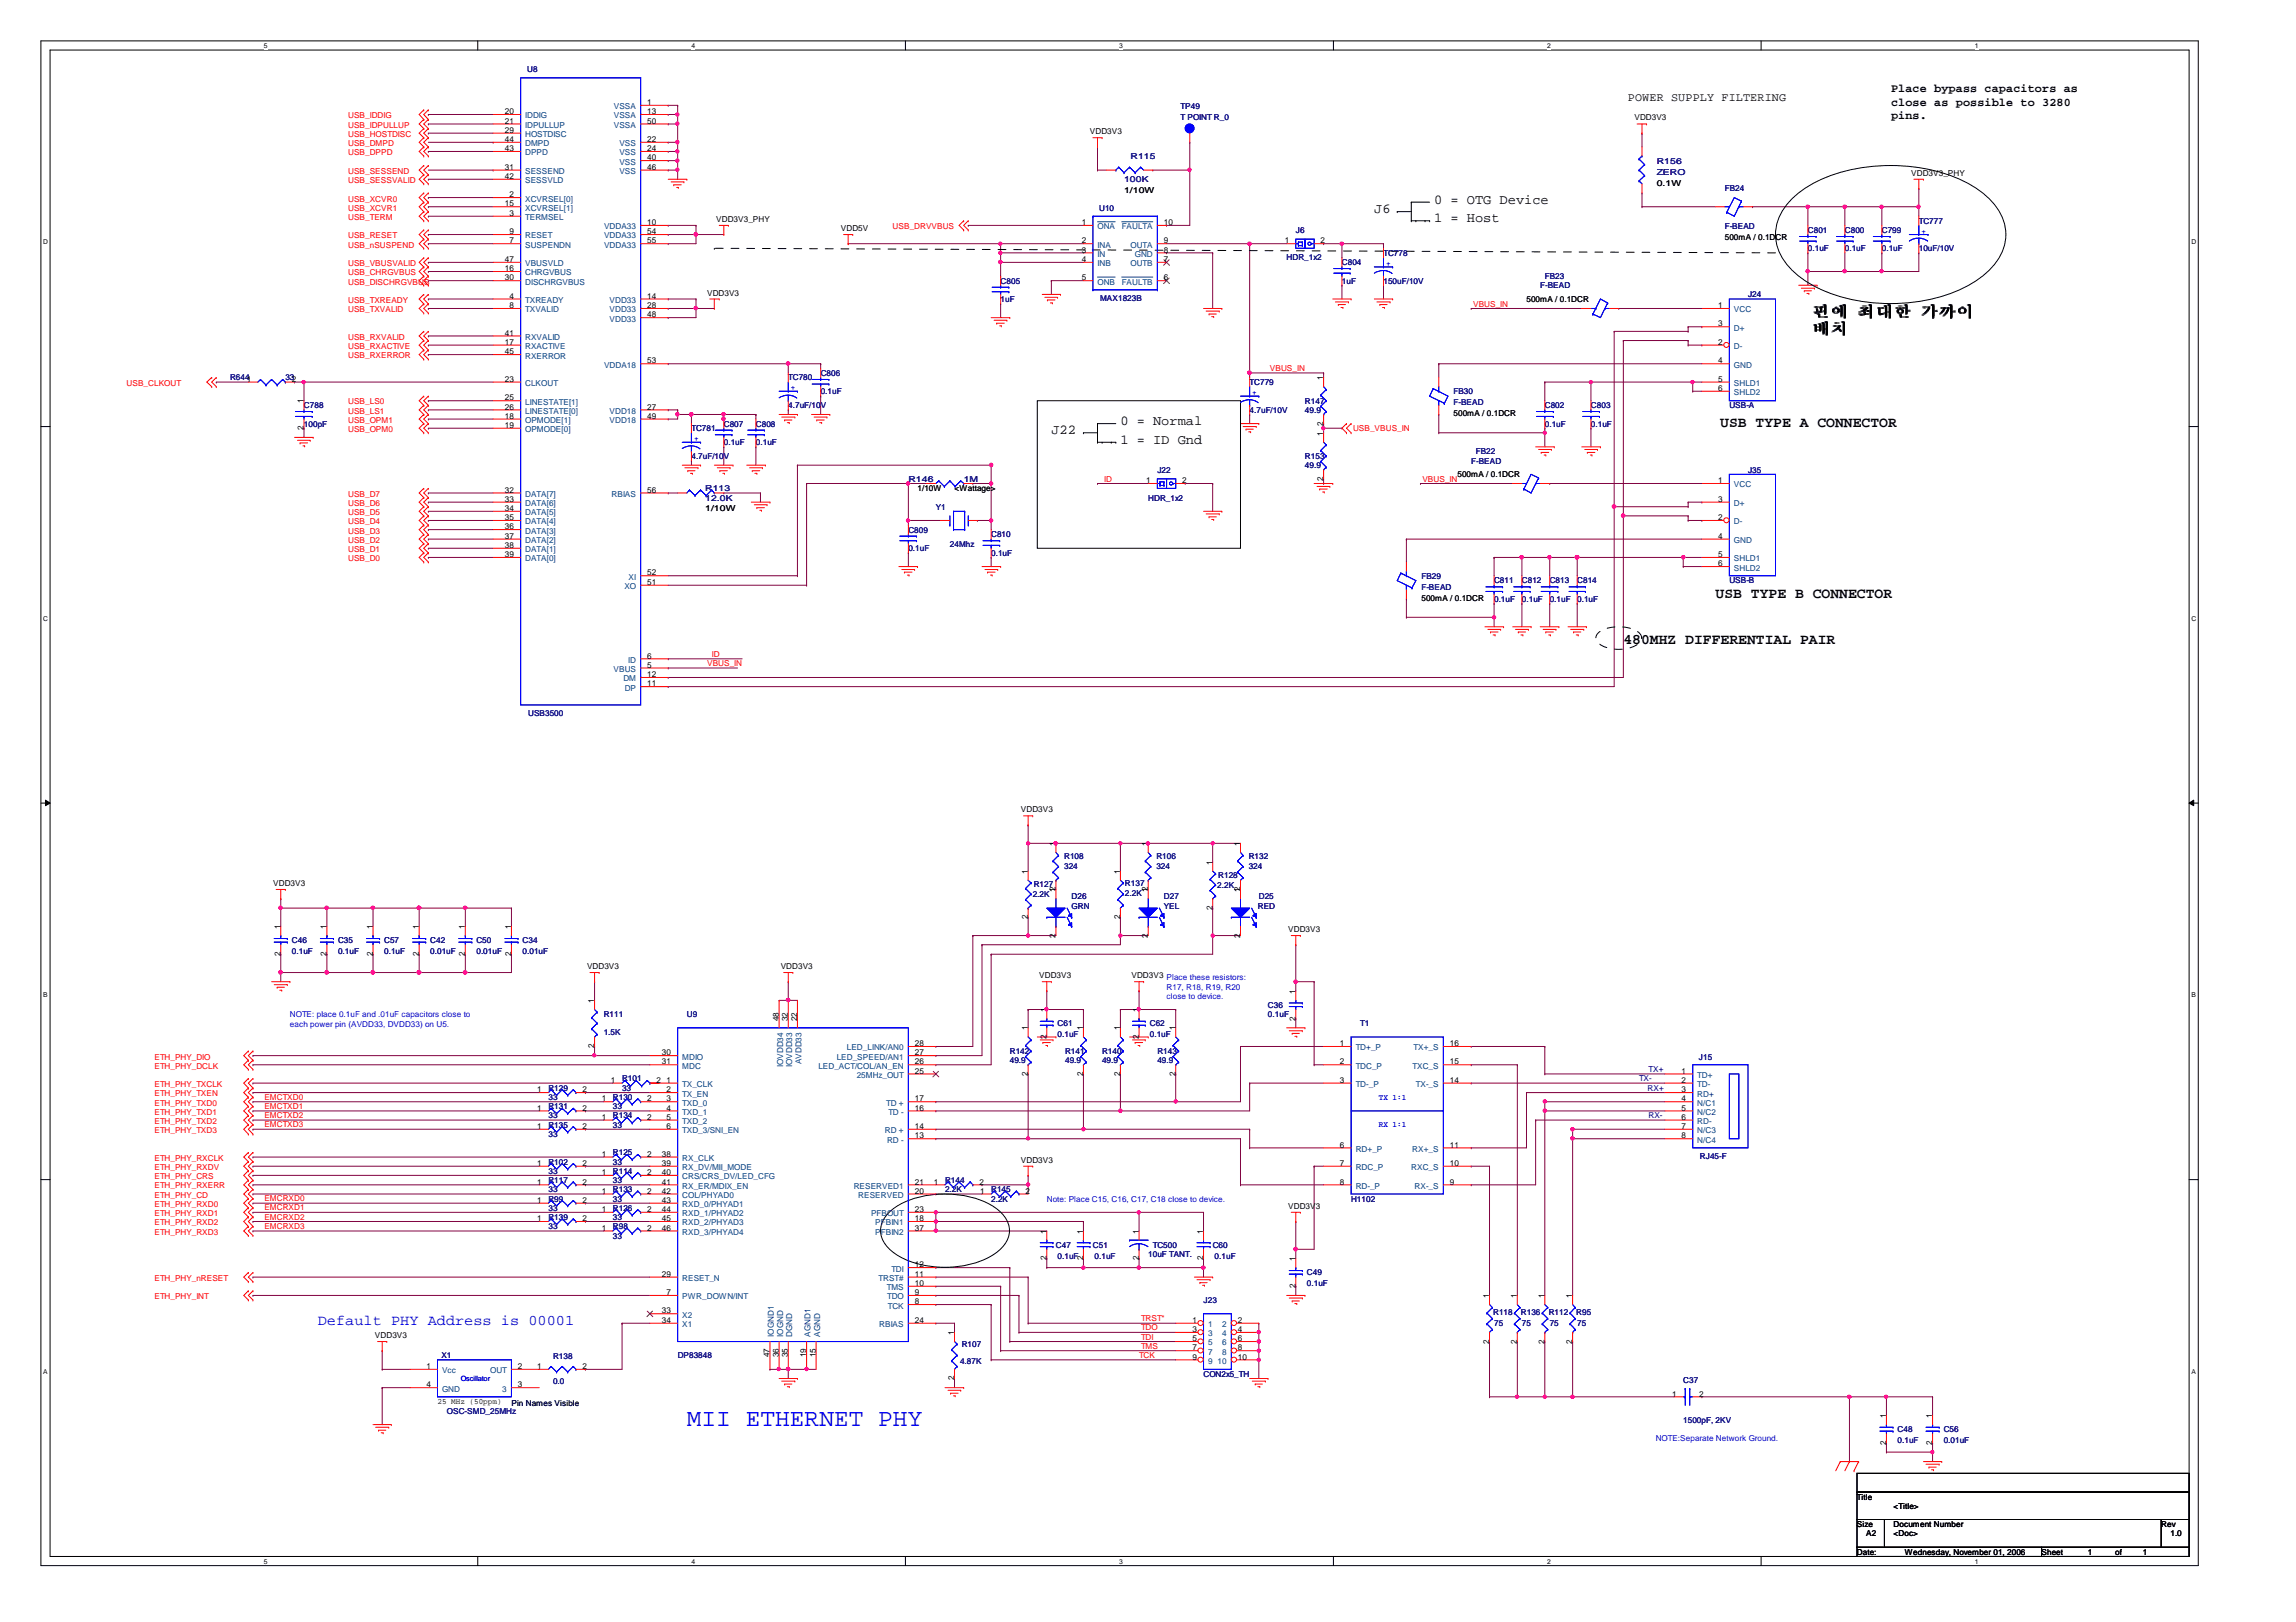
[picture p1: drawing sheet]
<svg xmlns="http://www.w3.org/2000/svg" width="297mm" height="210mm" viewBox="0 0 297 210" stroke-linecap="round" stroke-linejoin="round" font-family="sans-serif">
<defs><g id="words">
<text font-size="3.2" fill="#00f" x="88.9" y="184.5">MII ETHERNET PHY</text>
<g font-size="1.9">
<text x="234.5" y="40.9">핀핀 핀핀핀 핀핀핀</text>
<text x="234.5" y="43.1">배배</text>
<text x="222.5" y="55.2">USB TYPE A CONNECTOR</text>
<text x="222" y="77.3">USB TYPE B CONNECTOR</text>
<text x="210" y="83.3">480MHZ DIFFERENTIAL PAIR</text>
</g>
<text font-size="1.9" fill="#00f" x="41.1" y="171.5">Default PHY Address is 00001</text>
<g font-size="1.8">
<text x="177.8" y="27.6">J6</text>
<text x="185.5" y="26.4">0 = OTG Device</text>
<text x="185.5" y="28.8">1 = Host</text>
<text x="136" y="56.2">J22</text>
<text x="144.9" y="55">0 = Normal</text>
<text x="144.9" y="57.4">1 = ID Gnd</text>
</g>
<g font-size="1.5">
<text x="244.6" y="11.9">Place bypass capacitors as</text>
<text x="210.6" y="13.1">POWER SUPPLY FILTERING</text>
<text x="244.6" y="13.7">close as possible to 3280</text>
<text x="244.6" y="15.4">pins.</text>
</g>
<g font-size="1.1" fill="#000080">
<text x="68.2" y="9.4">U8</text>
<text x="152.7" y="14.1">TP49</text>
<text x="152.7" y="15.6">T POINT R_0</text>
<text x="145.4" y="23.6">100K</text>
<text x="146.3" y="20.6">R115</text>
<text x="214.3" y="21.2">R156</text>
<text x="214.3" y="22.6">ZERO</text>
<text x="142.2" y="27.3">U10</text>
<text x="223.1" y="24.8">FB24</text>
<text x="223.1" y="29.7">F-BEAD</text>
<text x="248.2" y="29">TC777</text>
<text x="166.5" y="33.7">HDR_1x2</text>
<text x="167.6" y="30.1">J6</text>
<text x="173.6" y="34.3">C804</text>
<text x="179" y="33.1">TC778</text>
<text x="233.9" y="30.1">C801</text>
<text x="233.9" y="32.5">0.1uF</text>
<text x="238.7" y="30.1">C800</text>
<text x="238.7" y="32.5">0.1uF</text>
<text x="243.5" y="30.1">C799</text>
<text x="243.5" y="32.5">0.1uF</text>
<text x="248.2" y="32.5">10uF/10V</text>
<text x="129.5" y="36.7">C805</text>
<text x="129.5" y="39.1">1uF</text>
<text x="142.3" y="38.9">MAX1823B</text>
<text x="173.6" y="36.7">1uF</text>
<text x="179" y="36.7">150uF/10V</text>
<text x="199.3" y="37.3">F-BEAD</text>
<text x="199.9" y="36.1">FB23</text>
<text x="226.1" y="38.5">J24</text>
<text x="29.8" y="49.2">R6441</text>
<text x="36.9" y="49.2">332</text>
<text x="39.3" y="52.8">C788</text>
<text x="102" y="49.2">TC780</text>
<text x="102" y="52.8">4.7uF/10V</text>
<text x="106.2" y="48.6">C806</text>
<text x="106.2" y="51">0.1uF</text>
<text x="161.7" y="49.8">TC779</text>
<text x="161.7" y="53.4">4.7uF/10V</text>
<text x="168.8" y="52.2">R147</text>
<text x="168.8" y="53.4">49.9</text>
<text x="188" y="51">FB30</text>
<text x="188" y="52.5">F-BEAD</text>
<text x="199.9" y="52.8">C802</text>
<text x="205.8" y="52.8">C803</text>
<text x="223.7" y="52.8">USB-A</text>
<text x="39.3" y="55.2">100pF</text>
<text x="89.5" y="55.8">TC781</text>
<text x="89.5" y="59.4">4.7uF/10V</text>
<text x="93.6" y="55.2">C807</text>
<text x="93.6" y="57.6">0.1uF</text>
<text x="97.8" y="55.2">C808</text>
<text x="97.8" y="57.6">0.1uF</text>
<text x="168.8" y="59.4">R153</text>
<text x="190.3" y="60">F-BEAD</text>
<text x="190.9" y="58.8">FB22</text>
<text x="199.9" y="55.2">0.1uF</text>
<text x="205.8" y="55.2">0.1uF</text>
<text x="91.2" y="63.5">R113</text>
<text x="91.2" y="64.8">12.0K</text>
<text x="117.5" y="62.4">R146</text>
<text x="121.1" y="66">Y1</text>
<text x="124.7" y="62.4">1M</text>
<text x="148.5" y="64.8">HDR_1x2</text>
<text x="149.7" y="61.2">J22</text>
<text x="168.8" y="60.6">49.9</text>
<text x="226.1" y="61.2">J35</text>
<text x="117.5" y="68.9">C809</text>
<text x="117.5" y="71.3">0.1uF</text>
<text x="122.9" y="70.7">24Mhz</text>
<text x="128.2" y="69.5">C810</text>
<text x="128.2" y="71.9">0.1uF</text>
<text x="183.9" y="74.9">FB29</text>
<text x="183.9" y="76.3">F-BEAD</text>
<text x="193.3" y="75.5">C811</text>
<text x="193.3" y="77.9">0.1uF</text>
<text x="196.9" y="75.5">C812</text>
<text x="196.9" y="77.9">0.1uF</text>
<text x="200.5" y="75.5">C813</text>
<text x="200.5" y="77.9">0.1uF</text>
<text x="204" y="75.5">C814</text>
<text x="204" y="77.9">0.1uF</text>
<text x="223.7" y="75.5">USB-B</text>
<text x="68.3" y="92.7">USB3500</text>
<text x="137.7" y="111.2">R108</text>
<text x="137.7" y="112.4">324</text>
<text x="149.6" y="111.2">R106</text>
<text x="149.6" y="112.4">324</text>
<text x="157.6" y="113.6">R128</text>
<text x="161.5" y="111.2">R132</text>
<text x="161.5" y="112.4">324</text>
<text x="133.6" y="116.1">2.2K</text>
<text x="133.7" y="114.8">R127</text>
<text x="138.6" y="116.3">D26</text>
<text x="138.6" y="117.6">GRN</text>
<text x="145.5" y="114.6">R137</text>
<text x="145.5" y="116">2.2K</text>
<text x="150.6" y="116.3">D27</text>
<text x="150.6" y="117.6">YEL</text>
<text x="157.5" y="114.9">2.2K</text>
<text x="162.7" y="117.6">RED</text>
<text x="162.9" y="116.3">D25</text>
<text x="37.8" y="122">C46</text>
<text x="37.8" y="123.5">0.1uF</text>
<text x="43.7" y="122">C35</text>
<text x="43.7" y="123.5">0.1uF</text>
<text x="49.7" y="122">C57</text>
<text x="49.7" y="123.5">0.1uF</text>
<text x="55.7" y="122">C42</text>
<text x="55.7" y="123.5">0.01uF</text>
<text x="61.6" y="122">C50</text>
<text x="61.6" y="123.5">0.01uF</text>
<text x="67.6" y="122">C34</text>
<text x="67.6" y="123.5">0.01uF</text>
<text x="78.1" y="131.6">R111</text>
<text x="88.9" y="131.6">U9</text>
<text x="164" y="130.4">C36</text>
<text x="164" y="131.6">0.1uF</text>
<text x="78.1" y="134">1.5K</text>
<text x="130.6" y="136.4">R142</text>
<text x="130.6" y="137.6">49.9</text>
<text x="136.8" y="132.8">C61</text>
<text x="136.8" y="134.2">0.1uF</text>
<text x="137.8" y="136.4">R141</text>
<text x="137.8" y="137.6">49.9</text>
<text x="142.6" y="136.4">R140</text>
<text x="142.6" y="137.6">49.9</text>
<text x="148.8" y="132.8">C62</text>
<text x="148.8" y="134.2">0.1uF</text>
<text x="149.7" y="136.4">R143</text>
<text x="149.7" y="137.6">49.9</text>
<text x="176" y="132.8">T1</text>
<text x="219.8" y="137.1">J15</text>
<text x="71" y="143.6">R131</text>
<text x="71" y="141.1">R129</text>
<text x="71" y="142.4">33</text>
<text x="79.3" y="142.4">R130</text>
<text x="79.3" y="143.6">33</text>
<text x="80.5" y="140">R101</text>
<text x="80.5" y="141.1">33</text>
<text x="212" y="139.9">TX-</text>
<text x="213.1" y="141.1">RX+</text>
<text x="213.3" y="138.7">TX+</text>
<text x="71" y="145.9">R135</text>
<text x="71" y="147.1">33</text>
<text x="71" y="144.7">33</text>
<text x="79.3" y="144.7">R134</text>
<text x="79.3" y="145.9">33</text>
<text x="79.3" y="149.5">R125</text>
<text x="213.3" y="144.7">RX-</text>
<text x="219.9" y="150">RJ45-F</text>
<text x="71" y="150.7">R102</text>
<text x="71" y="151.9">33</text>
<text x="71" y="155.5">R99</text>
<text x="71" y="153.1">R117</text>
<text x="71" y="154.3">33</text>
<text x="79.3" y="151.9">R114</text>
<text x="79.3" y="153.1">33</text>
<text x="79.3" y="154.3">R133</text>
<text x="79.3" y="155.5">33</text>
<text x="79.3" y="150.7">33</text>
<text x="122.3" y="153.1">R144</text>
<text x="122.3" y="154.3">2.2K</text>
<text x="128.2" y="154.3">R145</text>
<text x="128.2" y="155.5">2.2K</text>
<text x="174.8" y="155.5">H1102</text>
<text x="71" y="157.9">R139</text>
<text x="71" y="159">33</text>
<text x="71" y="156.7">33</text>
<text x="79.3" y="156.7">R126</text>
<text x="79.3" y="157.9">33</text>
<text x="79.3" y="159">R98</text>
<text x="79.3" y="160.3">33</text>
<text x="136.6" y="161.5">C47</text>
<text x="141.4" y="161.5">C51</text>
<text x="149.1" y="161.5">TC500</text>
<text x="156.9" y="161.5">C60</text>
<text x="136.8" y="162.9">0.1uF</text>
<text x="141.6" y="162.9">0.1uF</text>
<text x="148.5" y="162.6">10uF TANT.</text>
<text x="157.1" y="162.9">0.1uF</text>
<text x="169.1" y="165">C49</text>
<text x="169.1" y="166.5">0.1uF</text>
<text x="155.7" y="168.6">J23</text>
<text x="193.2" y="170.2">R118</text>
<text x="193.3" y="171.6">75</text>
<text x="196.8" y="170.2">R136</text>
<text x="196.9" y="171.6">75</text>
<text x="200.4" y="170.2">R112</text>
<text x="200.5" y="171.6">75</text>
<text x="203.9" y="170.2">R95</text>
<text x="204" y="171.6">75</text>
<text x="57.1" y="175.8">X1</text>
<text x="71.5" y="175.9">R138</text>
<text x="71.5" y="179.1">0.0</text>
<text x="87.7" y="175.8">DP83848</text>
<text x="124.2" y="176.5">4.87K</text>
<text x="124.4" y="174.3">R107</text>
<text x="155.7" y="178.2">CON2x5_TH</text>
<text x="217.8" y="179">C37</text>
<text x="57.8" y="182.9">OSC-SMD_25MHz</text>
<text x="217.8" y="184.2">1500pF, 2KV</text>
<text x="245.5" y="185.3">C48</text>
<text x="251.5" y="185.3">C56</text>
<text x="245.5" y="186.8">0.1uF</text>
<text x="251.5" y="186.8">0.01uF</text>
</g>
<g font-size="1.1" fill="#f00">
<text x="45" y="17.7">USB_HOSTDISC</text>
<text x="45" y="15.3">USB_IDDIG</text>
<text x="45" y="16.5">USB_IDPULLUP</text>
<text x="45" y="23.7">USB_SESSVALID</text>
<text x="45" y="22.5">USB_SESSEND</text>
<text x="45" y="20.1">USB_DPPD</text>
<text x="45" y="18.9">USB_DMPD</text>
<text x="45" y="28.4">USB_TERM</text>
<text x="45" y="27.3">USB_XCVR1</text>
<text x="45" y="26.1">USB_XCVR0</text>
<text x="115.5" y="29.7">USB_DRVVBUS</text>
<text x="45" y="30.9">USB_RESET</text>
<text x="45" y="32">USB_nSUSPEND</text>
<text x="45" y="34.4">USB_VBUSVALID</text>
<text x="45" y="35.6">USB_CHRGVBUS</text>
<text x="45" y="39.2">USB_TXREADY</text>
<text x="45" y="40.4">USB_TXVALID</text>
<text x="45" y="36.8">USB_DISCHRGVBUS</text>
<text x="190.6" y="39.7">VBUS_IN</text>
<text x="45" y="44">USB_RXVALID</text>
<text x="45" y="45.2">USB_RXACTIVE</text>
<text x="45" y="46.4">USB_RXERROR</text>
<text x="16.4" y="50">USB_CLKOUT</text>
<text x="45" y="52.3">USB_LS0</text>
<text x="45" y="53.6">USB_LS1</text>
<text x="164.3" y="48">VBUS_IN</text>
<text x="45" y="54.7">USB_OPM1</text>
<text x="45" y="55.9">USB_OPM0</text>
<text x="175" y="55.8">USB_VBUS_IN</text>
<text x="45" y="65.5">USB_D6</text>
<text x="45" y="64.3">USB_D7</text>
<text x="142.8" y="62.3">ID</text>
<text x="184" y="62.3">VBUS_IN</text>
<text x="45" y="71.5">USB_D1</text>
<text x="45" y="70.2">USB_D2</text>
<text x="45" y="69">USB_D3</text>
<text x="45" y="67.9">USB_D4</text>
<text x="45" y="66.7">USB_D5</text>
<text x="45" y="72.6">USB_D0</text>
<text x="91.5" y="86.2">VBUS_IN</text>
<text x="92.1" y="85">ID</text>
<text x="20" y="137.1">ETH_PHY_DIO</text>
<text x="20" y="143.1">ETH_PHY_TXD0</text>
<text x="20" y="141.9">ETH_PHY_TXEN</text>
<text x="20" y="140.7">ETH_PHY_TXCLK</text>
<text x="20" y="138.3">ETH_PHY_DCLK</text>
<text x="34.2" y="142.3">EMCTXD0</text>
<text x="34.2" y="143.5">EMCTXD1</text>
<text x="20" y="144.3">ETH_PHY_TXD1</text>
<text x="20" y="145.5">ETH_PHY_TXD2</text>
<text x="20" y="146.6">ETH_PHY_TXD3</text>
<text x="34.2" y="145.9">EMCTXD3</text>
<text x="34.2" y="144.7">EMCTXD2</text>
<text x="20" y="155">ETH_PHY_CD</text>
<text x="20" y="153.8">ETH_PHY_RXERR</text>
<text x="20" y="152.6">ETH_PHY_CRS</text>
<text x="20" y="151.4">ETH_PHY_RXDV</text>
<text x="20" y="150.2">ETH_PHY_RXCLK</text>
<text x="34.2" y="155.4">EMCRXD0</text>
<text x="20" y="156.2">ETH_PHY_RXD0</text>
<text x="20" y="157.4">ETH_PHY_RXD1</text>
<text x="20" y="158.6">ETH_PHY_RXD2</text>
<text x="20" y="159.8">ETH_PHY_RXD3</text>
<text x="34.2" y="156.6">EMCRXD1</text>
<text x="34.2" y="157.8">EMCRXD2</text>
<text x="34.2" y="159">EMCRXD3</text>
<text x="20" y="165.7">ETH_PHY_nRESET</text>
<text x="20" y="168.1">ETH_PHY_INT</text>
<text x="147.6" y="172.2">TDO</text>
<text x="147.6" y="173.4">TDI</text>
<text x="147.6" y="171">TRST*</text>
<text x="147.4" y="175.7">TCK</text>
<text x="147.6" y="174.5">TMS</text>
</g>
<g font-size="1.1">
<text x="65.3" y="14.8">20</text>
<text x="65.3" y="16">21</text>
<text x="65.3" y="17.2">29</text>
<text x="83.7" y="13.6">1</text>
<text x="83.7" y="16">50</text>
<text x="83.7" y="14.8">13</text>
<text x="141" y="17.4">VDD3V3</text>
<text x="211.5" y="15.6">VDD3V3</text>
<text x="65.3" y="23.2">42</text>
<text x="65.3" y="19.6">43</text>
<text x="65.3" y="18.4">44</text>
<text x="65.3" y="22">31</text>
<text x="83.7" y="20.7">40</text>
<text x="83.7" y="22">46</text>
<text x="83.7" y="18.4">22</text>
<text x="83.7" y="19.6">24</text>
<text x="247.3" y="22.7">VDD3V3_PHY</text>
<text x="65.3" y="26.7">15</text>
<text x="65.9" y="25.5">2</text>
<text x="65.9" y="27.9">3</text>
<text x="83.7" y="29.1">10</text>
<text x="92.7" y="28.7">VDD3V3_PHY</text>
<text x="108.8" y="29.9">VDD5V</text>
<text x="140" y="29.1">1</text>
<text x="145.4" y="25">1/10W</text>
<text x="150.6" y="29.1">10</text>
<text x="214.3" y="24">0.1W</text>
<text x="65.3" y="33.9">47</text>
<text x="65.3" y="35.1">16</text>
<text x="65.9" y="31.5">7</text>
<text x="65.9" y="30.3">9</text>
<text x="83.7" y="30.3">54</text>
<text x="83.7" y="31.5">55</text>
<text x="140" y="31.5">2</text>
<text x="140" y="32.7">3</text>
<text x="140" y="33.9">4</text>
<text x="150.6" y="33.9">7</text>
<text x="150.6" y="32.7">8</text>
<text x="150.6" y="31.5">9</text>
<text x="166.2" y="31.5">1</text>
<text x="170.9" y="31.5">2</text>
<text x="223.1" y="31.1">500mA / 0.1DCR</text>
<text x="65.3" y="36.3">30</text>
<text x="65.9" y="38.7">4</text>
<text x="65.9" y="39.9">8</text>
<text x="83.7" y="41.1">48</text>
<text x="83.7" y="38.7">14</text>
<text x="83.7" y="39.9">28</text>
<text x="91.5" y="38.3">VDD3V3</text>
<text x="140" y="36.3">5</text>
<text x="150.6" y="36.3">6</text>
<text x="197.5" y="39.1">500mA / 0.1DCR</text>
<text x="222.3" y="39.9">1</text>
<text x="65.3" y="43.4">41</text>
<text x="65.3" y="45.8">45</text>
<text x="65.3" y="44.6">17</text>
<text x="83.7" y="47">53</text>
<text x="222.3" y="44.6">2</text>
<text x="222.3" y="42.2">3</text>
<text x="222.3" y="47">4</text>
<text x="39.3" y="52.2" transform="rotate(-90 39.3 52.2)">1</text>
<text x="65.3" y="49.4">23</text>
<text x="65.3" y="51.8">25</text>
<text x="65.3" y="53">26</text>
<text x="83.7" y="53">27</text>
<text x="171.2" y="49.2" transform="rotate(-90 171.2 49.2)">1</text>
<text x="188" y="53.9">500mA / 0.1DCR</text>
<text x="222.3" y="49.4">5</text>
<text x="222.3" y="50.6">6</text>
<text x="39.3" y="55.7" transform="rotate(-90 39.3 55.7)">2</text>
<text x="65.3" y="54.2">18</text>
<text x="65.3" y="55.4">19</text>
<text x="83.7" y="54.2">49</text>
<text x="171.2" y="56.4" transform="rotate(-90 171.2 56.4)">1</text>
<text x="171.2" y="55.1" transform="rotate(-90 171.2 55.1)">2</text>
<text x="65.3" y="63.8">32</text>
<text x="65.3" y="64.9">33</text>
<text x="83.7" y="63.8">56</text>
<text x="118.7" y="63.5">1/10W</text>
<text x="123.5" y="63.5">&lt;Wattage&gt;</text>
<text x="148.3" y="62.5">1</text>
<text x="153" y="62.5">2</text>
<text x="171.2" y="62.2" transform="rotate(-90 171.2 62.2)">2</text>
<text x="188.6" y="61.8">500mA / 0.1DCR</text>
<text x="222.3" y="62.5">1</text>
<text x="222.3" y="64.9">3</text>
<text x="65.3" y="69.7">37</text>
<text x="65.3" y="70.9">38</text>
<text x="65.3" y="66.1">34</text>
<text x="65.3" y="67.3">35</text>
<text x="65.3" y="68.5">36</text>
<text x="91.2" y="66.2">1/10W</text>
<text x="222.3" y="67.3">2</text>
<text x="222.3" y="69.7">4</text>
<text x="65.3" y="72.1">39</text>
<text x="83.7" y="75.7">51</text>
<text x="83.7" y="74.5">52</text>
<text x="183.9" y="77.8">500mA / 0.1DCR</text>
<text x="222.3" y="72.1">5</text>
<text x="222.3" y="73.3">6</text>
<text x="83.7" y="86.4">5</text>
<text x="83.7" y="85.2">6</text>
<text x="83.7" y="88.8">11</text>
<text x="83.7" y="87.6">12</text>
<text x="132.1" y="105.1">VDD3V3</text>
<text x="133" y="113.1" transform="rotate(-90 133 113.1)">1</text>
<text x="136.6" y="109.5" transform="rotate(-90 136.6 109.5)">1</text>
<text x="144.9" y="113.1" transform="rotate(-90 144.9 113.1)">1</text>
<text x="148.5" y="109.5" transform="rotate(-90 148.5 109.5)">1</text>
<text x="156.8" y="111.9" transform="rotate(-90 156.8 111.9)">1</text>
<text x="160.4" y="109.5" transform="rotate(-90 160.4 109.5)">1</text>
<text x="35.3" y="114.6">VDD3V3</text>
<text x="133" y="119" transform="rotate(-90 133 119)">2</text>
<text x="136.6" y="115.4" transform="rotate(-90 136.6 115.4)">1</text>
<text x="136.6" y="115.4" transform="rotate(-90 136.6 115.4)">2</text>
<text x="144.9" y="119" transform="rotate(-90 144.9 119)">2</text>
<text x="148.5" y="115.4" transform="rotate(-90 148.5 115.4)">1</text>
<text x="148.5" y="115.4" transform="rotate(-90 148.5 115.4)">2</text>
<text x="156.8" y="117.7" transform="rotate(-90 156.8 117.7)">2</text>
<text x="160.4" y="115.4" transform="rotate(-90 160.4 115.4)">1</text>
<text x="160.4" y="115.4" transform="rotate(-90 160.4 115.4)">2</text>
<text x="36.3" y="123.7" transform="rotate(-90 36.3 123.7)">2</text>
<text x="36.3" y="120.2" transform="rotate(-90 36.3 120.2)">1</text>
<text x="42.2" y="123.7" transform="rotate(-90 42.2 123.7)">2</text>
<text x="42.2" y="120.2" transform="rotate(-90 42.2 120.2)">1</text>
<text x="48.2" y="123.7" transform="rotate(-90 48.2 123.7)">2</text>
<text x="48.2" y="120.2" transform="rotate(-90 48.2 120.2)">1</text>
<text x="54.2" y="123.7" transform="rotate(-90 54.2 123.7)">2</text>
<text x="54.2" y="120.2" transform="rotate(-90 54.2 120.2)">1</text>
<text x="60.2" y="123.7" transform="rotate(-90 60.2 123.7)">2</text>
<text x="60.2" y="120.2" transform="rotate(-90 60.2 120.2)">1</text>
<text x="66.1" y="123.7" transform="rotate(-90 66.1 123.7)">2</text>
<text x="66.1" y="120.2" transform="rotate(-90 66.1 120.2)">1</text>
<text x="75.9" y="125.4">VDD3V3</text>
<text x="101" y="125.4">VDD3V3</text>
<text x="136.6" y="121.3" transform="rotate(-90 136.6 121.3)">2</text>
<text x="148.5" y="121.3" transform="rotate(-90 148.5 121.3)">2</text>
<text x="160.4" y="121.3" transform="rotate(-90 160.4 121.3)">2</text>
<text x="166.7" y="120.6">VDD3V3</text>
<text x="76.9" y="129.8" transform="rotate(-90 76.9 129.8)">1</text>
<text x="134.5" y="126.6">VDD3V3</text>
<text x="135.4" y="131" transform="rotate(-90 135.4 131)">1</text>
<text x="146.4" y="126.6">VDD3V3 Place these resistors:</text>
<text x="147.3" y="131" transform="rotate(-90 147.3 131)">1</text>
<text x="167.6" y="128.6" transform="rotate(-90 167.6 128.6)">1</text>
<text x="76.9" y="135.6" transform="rotate(-90 76.9 135.6)">2</text>
<text x="85.6" y="136.6">30</text>
<text x="85.6" y="137.8">31</text>
<text x="100.8" y="132.2" transform="rotate(-90 100.8 132.2)">48</text>
<text x="101.9" y="132.2" transform="rotate(-90 101.9 132.2)">32</text>
<text x="103.1" y="132.2" transform="rotate(-90 103.1 132.2)">22</text>
<text x="118.4" y="137.8">26</text>
<text x="118.4" y="136.6">27</text>
<text x="118.4" y="135.4">28</text>
<text x="133" y="133.4" transform="rotate(-90 133 133.4)">1</text>
<text x="135.4" y="134.5" transform="rotate(-90 135.4 134.5)">2</text>
<text x="140.1" y="133.4" transform="rotate(-90 140.1 133.4)">1</text>
<text x="144.9" y="133.4" transform="rotate(-90 144.9 133.4)">1</text>
<text x="147.3" y="134.5" transform="rotate(-90 147.3 134.5)">2</text>
<text x="152.1" y="133.4" transform="rotate(-90 152.1 133.4)">1</text>
<text x="167.6" y="132.1" transform="rotate(-90 167.6 132.1)">2</text>
<text x="173.4" y="135.4">1</text>
<text x="173.4" y="137.8">2</text>
<text x="187.6" y="137.8">15</text>
<text x="187.6" y="135.4">16</text>
<text x="69.5" y="143.7">1</text>
<text x="69.5" y="141.4">1</text>
<text x="75.4" y="143.7">2</text>
<text x="75.4" y="141.4">2</text>
<text x="77.9" y="142.5">1</text>
<text x="79" y="140.1">1</text>
<text x="83.7" y="142.5">2</text>
<text x="84.9" y="140.1">2</text>
<text x="86.2" y="140.1">1</text>
<text x="86.2" y="141.4">2</text>
<text x="86.2" y="142.5">3</text>
<text x="86.2" y="143.7">4</text>
<text x="118.4" y="143.7">16</text>
<text x="118.4" y="142.5">17</text>
<text x="118.4" y="138.9">25</text>
<text x="133" y="139.2" transform="rotate(-90 133 139.2)">2</text>
<text x="140.1" y="139.2" transform="rotate(-90 140.1 139.2)">2</text>
<text x="144.9" y="139.2" transform="rotate(-90 144.9 139.2)">2</text>
<text x="152.1" y="139.2" transform="rotate(-90 152.1 139.2)">2</text>
<text x="173.4" y="140.1">3</text>
<text x="187.6" y="140.1">14</text>
<text x="217.6" y="138.9">1</text>
<text x="217.6" y="140.1">2</text>
<text x="217.6" y="141.4">3</text>
<text x="217.6" y="142.5">4</text>
<text x="217.6" y="143.7">5</text>
<text x="69.5" y="146.1">1</text>
<text x="75.4" y="146.1">2</text>
<text x="77.9" y="144.9">1</text>
<text x="77.9" y="149.7">1</text>
<text x="83.7" y="144.9">2</text>
<text x="83.7" y="149.7">2</text>
<text x="85.6" y="149.7">38</text>
<text x="86.2" y="144.9">5</text>
<text x="86.2" y="146.1">6</text>
<text x="118.4" y="147.3">13</text>
<text x="118.4" y="146.1">14</text>
<text x="173.4" y="148.5">6</text>
<text x="187.6" y="148.5">11</text>
<text x="217.6" y="144.9">6</text>
<text x="217.6" y="146.1">7</text>
<text x="217.6" y="147.3">8</text>
<text x="69.5" y="150.9">1</text>
<text x="69.5" y="155.7">1</text>
<text x="69.5" y="153.3">1</text>
<text x="75.4" y="150.9">2</text>
<text x="75.4" y="155.7">2</text>
<text x="75.4" y="153.3">2</text>
<text x="77.9" y="152.1">1</text>
<text x="77.9" y="154.5">1</text>
<text x="83.7" y="152.1">2</text>
<text x="83.7" y="154.5">2</text>
<text x="85.6" y="150.9">39</text>
<text x="85.6" y="152.1">40</text>
<text x="85.6" y="153.3">41</text>
<text x="85.6" y="154.5">42</text>
<text x="85.6" y="155.7">43</text>
<text x="118.4" y="154.5">20</text>
<text x="118.4" y="153.3">21</text>
<text x="120.8" y="153.3">1</text>
<text x="126.7" y="153.3">2</text>
<text x="126.8" y="154.5">1</text>
<text x="132.1" y="150.5">VDD3V3</text>
<text x="132.7" y="154.5">2</text>
<text x="173.4" y="153.3">8</text>
<text x="173.4" y="150.9">7</text>
<text x="187.6" y="153.3">9</text>
<text x="187.6" y="150.9">10</text>
<text x="69.5" y="158">1</text>
<text x="75.4" y="158">2</text>
<text x="77.9" y="156.8">1</text>
<text x="77.9" y="159.3">1</text>
<text x="83.7" y="156.8">2</text>
<text x="83.7" y="159.3">2</text>
<text x="85.6" y="156.8">44</text>
<text x="85.6" y="158">45</text>
<text x="85.6" y="159.3">46</text>
<text x="118.4" y="158">18</text>
<text x="118.4" y="156.8">23</text>
<text x="118.4" y="159.3">37</text>
<text x="135.4" y="159.6" transform="rotate(-90 135.4 159.6)">1</text>
<text x="140.1" y="159.6" transform="rotate(-90 140.1 159.6)">1</text>
<text x="147.3" y="159.6" transform="rotate(-90 147.3 159.6)">1</text>
<text x="155.7" y="159.6" transform="rotate(-90 155.7 159.6)">1</text>
<text x="166.7" y="156.4">VDD3V3</text>
<text x="85.6" y="165.2">29</text>
<text x="86.2" y="167.6">7</text>
<text x="118.4" y="167.6">9</text>
<text x="118.4" y="166.4">10</text>
<text x="118.4" y="165.2">11</text>
<text x="118.4" y="164">12</text>
<text x="135.4" y="163.1" transform="rotate(-90 135.4 163.1)">2</text>
<text x="140.1" y="163.1" transform="rotate(-90 140.1 163.1)">2</text>
<text x="147.3" y="163.1" transform="rotate(-90 147.3 163.1)">2</text>
<text x="155.7" y="163.1" transform="rotate(-90 155.7 163.1)">2</text>
<text x="167.6" y="166.7" transform="rotate(-90 167.6 166.7)">2</text>
<text x="167.6" y="163.2" transform="rotate(-90 167.6 163.2)">1</text>
<text x="192.7" y="168" transform="rotate(-90 192.7 168)">1</text>
<text x="196.3" y="168" transform="rotate(-90 196.3 168)">1</text>
<text x="199.8" y="168" transform="rotate(-90 199.8 168)">1</text>
<text x="203.4" y="168" transform="rotate(-90 203.4 168)">1</text>
<text x="48.5" y="173.1">VDD3V3</text>
<text x="85.6" y="170">33</text>
<text x="85.6" y="171.2">34</text>
<text x="118.4" y="168.8">8</text>
<text x="118.4" y="171.2">24</text>
<text x="123.4" y="172.8" transform="rotate(-90 123.4 172.8)">1</text>
<text x="154.3" y="171.2">1</text>
<text x="154.3" y="172.4">3</text>
<text x="154.3" y="173.6">5</text>
<text x="160.1" y="171.2">2</text>
<text x="160.1" y="172.4">4</text>
<text x="160.1" y="173.6">6</text>
<text x="192.7" y="173.9" transform="rotate(-90 192.7 173.9)">2</text>
<text x="196.3" y="173.9" transform="rotate(-90 196.3 173.9)">2</text>
<text x="199.8" y="173.9" transform="rotate(-90 199.8 173.9)">2</text>
<text x="203.4" y="173.9" transform="rotate(-90 203.4 173.9)">2</text>
<text x="55.2" y="177.2">1</text>
<text x="55.2" y="179.5">4</text>
<text x="67" y="177.2">2</text>
<text x="67" y="179.5">3</text>
<text x="69.5" y="177.2">1</text>
<text x="75.4" y="177.2">2</text>
<text x="99.6" y="175.6" transform="rotate(-90 99.6 175.6)">47</text>
<text x="100.8" y="175.6" transform="rotate(-90 100.8 175.6)">36</text>
<text x="101.9" y="175.6" transform="rotate(-90 101.9 175.6)">35</text>
<text x="104.3" y="175.6" transform="rotate(-90 104.3 175.6)">19</text>
<text x="105.5" y="175.6" transform="rotate(-90 105.5 175.6)">15</text>
<text x="123.4" y="178.6" transform="rotate(-90 123.4 178.6)">2</text>
<text x="154.3" y="174.8">7</text>
<text x="154.3" y="175.9">9</text>
<text x="160.1" y="175.9">10</text>
<text x="160.1" y="174.8">8</text>
<text x="56.6" y="181.7">25 MHz (50ppm)</text>
<text x="216.3" y="180.7">1</text>
<text x="219.8" y="180.7">2</text>
<text x="244" y="183.5" transform="rotate(-90 244 183.5)">1</text>
<text x="250" y="183.5" transform="rotate(-90 250 183.5)">1</text>
<text x="244" y="187" transform="rotate(-90 244 187)">2</text>
<text x="250" y="187" transform="rotate(-90 250 187)">2</text>
<text x="240.2" y="194.1">Title</text>
<text x="240.2" y="197.6">Size</text>
<text x="245" y="195.2">&lt;Title&gt;</text>
<text x="245" y="197.6">Document Number</text>
<text x="279.6" y="197.6">Rev</text>
<text x="240.2" y="201.2">Date:</text>
<text x="241.4" y="198.8">A2</text>
<text x="245" y="198.8">&lt;Doc&gt;</text>
<text x="246.4" y="201.2">Wednesday, November 01, 2006</text>
<text x="264.1" y="201.2">Sheet</text>
<text x="270.1" y="201.2">1</text>
<text x="273.6" y="201.2">of</text>
<text x="277.2" y="201.2">1</text>
<text x="280.8" y="198.8">1.0</text>
</g>
<g font-size="1.1" fill="#004080">
<text x="67.9" y="15.3">IDDIG</text>
<text x="67.9" y="16.6">IDPULLUP</text>
<text x="67.9" y="17.7">HOSTDISC</text>
<text x="79.4" y="14.1">VSSA</text>
<text x="79.4" y="16.6">VSSA</text>
<text x="79.4" y="15.3">VSSA</text>
<text x="67.9" y="23.7">SESSVLD</text>
<text x="67.9" y="20.1">DPPD</text>
<text x="67.9" y="18.9">DMPD</text>
<text x="67.9" y="22.5">SESSEND</text>
<text x="80.1" y="21.3">VSS</text>
<text x="80.1" y="22.5">VSS</text>
<text x="80.1" y="18.9">VSS</text>
<text x="80.1" y="20.1">VSS</text>
<text x="67.9" y="26.1">XCVRSEL[0]</text>
<text x="67.9" y="28.5">TERMSEL</text>
<text x="67.9" y="27.3">XCVRSEL[1]</text>
<text x="78.1" y="29.7">VDDA33</text>
<text x="142" y="29.7">ONA</text>
<text x="145.1" y="29.7">FAULTA</text>
<text x="67.9" y="32">SUSPENDN</text>
<text x="67.9" y="34.5">VBUSVLD</text>
<text x="67.9" y="30.9">RESET</text>
<text x="67.9" y="35.6">CHRGVBUS</text>
<text x="78.1" y="30.9">VDDA33</text>
<text x="78.1" y="32">VDDA33</text>
<text x="142" y="32">INA</text>
<text x="142" y="33.2">IN</text>
<text x="142" y="34.5">INB</text>
<text x="146.3" y="34.5">OUTB</text>
<text x="146.3" y="32">OUTA</text>
<text x="146.8" y="33.2">GND</text>
<text x="67.9" y="39.2">TXREADY</text>
<text x="67.9" y="40.4">TXVALID</text>
<text x="67.9" y="36.8">DISCHRGVBUS</text>
<text x="78.9" y="41.6">VDD33</text>
<text x="78.9" y="39.2">VDD33</text>
<text x="78.9" y="40.4">VDD33</text>
<text x="142" y="36.8">ONB</text>
<text x="145.1" y="36.8">FAULTB</text>
<text x="224.3" y="40.4">VCC</text>
<text x="67.9" y="44">RXVALID</text>
<text x="67.9" y="46.4">RXERROR</text>
<text x="67.9" y="45.2">RXACTIVE</text>
<text x="78.1" y="47.6">VDDA18</text>
<text x="224.3" y="45.2">D-</text>
<text x="224.3" y="42.8">D+</text>
<text x="224.3" y="47.6">GND</text>
<text x="67.9" y="50">CLKOUT</text>
<text x="67.9" y="52.4">LINESTATE[1]</text>
<text x="67.9" y="53.6">LINESTATE[0]</text>
<text x="78.9" y="53.6">VDD18</text>
<text x="224.3" y="50">SHLD1</text>
<text x="224.3" y="51.1">SHLD2</text>
<text x="67.9" y="54.7">OPMODE[1]</text>
<text x="67.9" y="55.9">OPMODE[0]</text>
<text x="78.9" y="54.7">VDD18</text>
<text x="67.9" y="64.3">DATA[7]</text>
<text x="67.9" y="65.5">DATA[6]</text>
<text x="79.1" y="64.3">RBIAS</text>
<text x="224.3" y="63.1">VCC</text>
<text x="224.3" y="65.5">D+</text>
<text x="67.9" y="70.3">DATA[2]</text>
<text x="67.9" y="71.5">DATA[1]</text>
<text x="67.9" y="66.7">DATA[5]</text>
<text x="67.9" y="67.9">DATA[4]</text>
<text x="67.9" y="69">DATA[3]</text>
<text x="224.3" y="67.9">D-</text>
<text x="224.3" y="70.3">GND</text>
<text x="67.9" y="72.6">DATA[0]</text>
<text x="80.8" y="76.2">XO</text>
<text x="81.3" y="75">XI</text>
<text x="224.3" y="72.6">SHLD1</text>
<text x="224.3" y="73.8">SHLD2</text>
<text x="79.4" y="87">VBUS</text>
<text x="80.6" y="88.2">DM</text>
<text x="80.8" y="89.4">DP</text>
<text x="81.3" y="85.8">ID</text>
<text x="88.3" y="137.1">MDIO</text>
<text x="103.7" y="137.8" transform="rotate(-90 103.7 137.8)">AVDD33</text>
<text x="108.2" y="137.1">LED_SPEED/AN1</text>
<text x="109.6" y="135.9">LED_LINK/AN0</text>
<text x="175.4" y="135.9">TD+_P</text>
<text x="182.9" y="135.9">TX+_S</text>
<text x="88.3" y="140.7">TX_CLK</text>
<text x="88.3" y="141.9">TX_EN</text>
<text x="88.3" y="143.1">TXD_0</text>
<text x="88.3" y="138.3">MDC</text>
<text x="101.3" y="138.1" transform="rotate(-90 101.3 138.1)">IOVDD34</text>
<text x="102.5" y="138.1" transform="rotate(-90 102.5 138.1)">IOVDD33</text>
<text x="105.9" y="138.3">LED_ACT/COL/AN_EN</text>
<text x="110.8" y="139.5">25MHz_OUT</text>
<text x="114.6" y="143.1">TD +</text>
<text x="175.4" y="138.3">TDC_P</text>
<text x="175.4" y="140.7">TD-_P</text>
<text x="182.8" y="138.3">TXC_S</text>
<text x="183.2" y="140.7">TX-_S</text>
<text x="219.6" y="139.5">TD+</text>
<text x="219.6" y="140.7">TD-</text>
<text x="219.6" y="141.9">RD+</text>
<text x="219.6" y="143.1">N/C1</text>
<text x="88.3" y="144.3">TXD_1</text>
<text x="88.3" y="145.5">TXD_2</text>
<text x="88.3" y="146.6">TXD_3/SNI_EN</text>
<text x="114.5" y="146.6">RD +</text>
<text x="114.8" y="147.9">RD -</text>
<text x="114.9" y="144.3">TD -</text>
<text x="175.4" y="149.1">RD+_P</text>
<text x="182.7" y="149.1">RX+_S</text>
<text x="219.6" y="144.3">N/C2</text>
<text x="219.6" y="145.5">RD-</text>
<text x="219.6" y="146.6">N/C3</text>
<text x="219.6" y="147.9">N/C4</text>
<text x="88.3" y="150.2">RX_CLK</text>
<text x="88.3" y="151.4">RX_DV/MII_MODE</text>
<text x="88.3" y="152.6">CRS/CRS_DV/LED_CFG</text>
<text x="88.3" y="153.8">RX_ER/MDIX_EN</text>
<text x="88.3" y="155">COL/PHYAD0</text>
<text x="110.4" y="153.8">RESERVED1</text>
<text x="111" y="155">RESERVED</text>
<text x="175.4" y="153.8">RD-_P</text>
<text x="175.4" y="151.4">RDC_P</text>
<text x="182.6" y="151.4">RXC_S</text>
<text x="183" y="153.8">RX-_S</text>
<text x="88.3" y="156.2">RXD_0/PHYAD1</text>
<text x="88.3" y="157.4">RXD_1/PHYAD2</text>
<text x="88.3" y="158.6">RXD_2/PHYAD3</text>
<text x="88.3" y="159.8">RXD_3/PHYAD4</text>
<text x="112.7" y="157.4">PFBOUT</text>
<text x="113.2" y="158.6">PFBIN1</text>
<text x="113.2" y="159.8">PFBIN2</text>
<text x="88.3" y="165.8">RESET_N</text>
<text x="113.7" y="165.8">TRST#</text>
<text x="114.7" y="167">TMS</text>
<text x="115.3" y="164.6">TDI</text>
<text x="88.3" y="168.1">PWR_DOWN/INT</text>
<text x="88.3" y="170.5">X2</text>
<text x="88.3" y="171.7">X1</text>
<text x="100.1" y="173" transform="rotate(-90 100.1 173)">IOGND1</text>
<text x="101.3" y="173" transform="rotate(-90 101.3 173)">IOGND</text>
<text x="102.5" y="173" transform="rotate(-90 102.5 173)">DGND</text>
<text x="104.9" y="173" transform="rotate(-90 104.9 173)">AGND1</text>
<text x="106.1" y="173" transform="rotate(-90 106.1 173)">AGND</text>
<text x="113.8" y="171.7">RBIAS</text>
<text x="114.8" y="168.1">TDO</text>
<text x="114.9" y="169.3">TCK</text>
<text x="156.3" y="171.7">1</text>
<text x="156.3" y="172.9">3</text>
<text x="158.1" y="171.7">2</text>
<text x="158.1" y="172.9">4</text>
<text x="57.2" y="177.7">Vcc</text>
<text x="63.4" y="177.7">OUT</text>
<text x="156.3" y="174.1">5</text>
<text x="156.3" y="175.3">7</text>
<text x="156.3" y="176.5">9</text>
<text x="157.5" y="176.5">10</text>
<text x="158.1" y="174.1">6</text>
<text x="158.1" y="175.3">8</text>
<text x="57.2" y="180.1">GND</text>
<text x="65" y="180.1">3</text>
</g>
<g font-size="1.1" fill="#00f">
<text x="179.3" y="34.4">+</text>
<text x="248.6" y="30.2">+</text>
<text x="102.3" y="50.5">+</text>
<text x="162" y="51.1">+</text>
<text x="89.8" y="57.1">+</text>
<text x="37.5" y="131.6">NOTE: place 0.1uF and .01uF capacitors close to</text>
<text x="150.9" y="128.1">R17, R18, R19, R20</text>
<text x="150.9" y="129.3">close to device.</text>
<text x="37.5" y="132.8">each power pin (AVDD33, DVDD33) on U5.</text>
<text x="178.4" y="142.3">TX 1:1</text>
<text x="178.4" y="145.9">RX 1:1</text>
<text x="135.4" y="155.5">Note: Place C15, C16, C17, C18 close to device.</text>
<text x="214.2" y="186.5">NOTE:Separate Network Ground.</text>
</g>
<text font-size="1.1" fill="#000040" x="66.2" y="182">Pin Names Visible</text>
<g font-size=".9">
<text x="34.1" y="6.2">5</text>
<text x="89.5" y="6.2">4</text>
<text x="144.8" y="6.2">3</text>
<text x="200.2" y="6.2">2</text>
<text x="255.5" y="6.2">1</text>
<text x="5.6" y="31.6">D</text>
<text x="283.5" y="31.6">D</text>
<text x="5.6" y="80.3">C</text>
<text x="283.5" y="80.3">C</text>
<text x="5.6" y="129.1">B</text>
<text x="283.5" y="129.1">B</text>
<text x="5.6" y="177.8">A</text>
<text x="283.5" y="177.8">A</text>
<text x="34.1" y="202.4">5</text>
<text x="89.5" y="202.4">4</text>
<text x="144.8" y="202.4">3</text>
<text x="200.2" y="202.4">2</text>
<text x="255.5" y="202.4">1</text>
</g>
<text font-size=".9" fill="#00f" x="59.6" y="178.8">Oscillator</text>
</g></defs>
<path d="M5.3 5.3h279.1v197.3h-279.1zM6.5 6.5h276.7v194.9h-276.7z" fill="none" stroke="#000" stroke-width=".13"/>
<g fill="#fff">
<path d="M34.1 5.4h.5v1h-.5z"/>
<path d="M34.1 201.5h.5v1h-.5z"/>
</g>
<path d="M61.8 5.3v1.2M61.8 201.4v1.2" fill="none" stroke="#000" stroke-width=".13"/>
<g fill="#fff">
<path d="M89.5 5.4h.4v1h-.4z"/>
<path d="M89.5 201.5h.4v1h-.4z"/>
</g>
<path d="M117.1 5.3v1.2M117.1 201.4v1.2" fill="none" stroke="#000" stroke-width=".13"/>
<g fill="#fff">
<path d="M144.8 5.4h.4v1h-.4z"/>
<path d="M144.8 201.5h.4v1h-.4z"/>
</g>
<path d="M172.5 5.3v1.2M172.5 201.4v1.2" fill="none" stroke="#000" stroke-width=".13"/>
<g fill="#fff">
<path d="M200.2 5.4h.4v1h-.4z"/>
<path d="M200.2 201.5h.4v1h-.4z"/>
</g>
<path d="M227.8 5.3v1.2M227.8 201.4v1.2" fill="none" stroke="#000" stroke-width=".13"/>
<g fill="#fff">
<path d="M255.5 5.4h.4v1h-.4z"/>
<path d="M255.5 201.5h.4v1h-.4z"/>
<path d="M5.6 30.8h.6v1h-.6z"/>
<path d="M283.5 30.8h.6v1h-.6z"/>
<path d="M5.6 79.5h.6v1h-.6z"/>
<path d="M283.5 79.5h.6v1h-.6z"/>
</g>
<path d="M5.3 55.2h1.2M283.2 55.2h1.2" fill="none" stroke="#000" stroke-width=".13"/>
<g fill="#fff">
<path d="M5.6 128.3h.5v.9h-.5z"/>
<path d="M283.5 128.3h.6v.9h-.6z"/>
</g>
<path d="M5.3 103.9h1.2M5.9 103.5l.6 .4-.6 .4zM283.2 103.9l.6-.4v.8zM283.2 103.9h1.2" fill="none" stroke="#000" stroke-width=".13"/>
<path d="M5.9 103.5l.6 .4-.6 .4zM283.2 103.9l.6-.4v.8z" fill="#000"/>
<g fill="#fff">
<path d="M5.6 177h.5v1h-.5z"/>
<path d="M283.5 177h.6v1h-.6z"/>
</g>
<path d="M5.3 152.7h1.2M283.2 152.7h1.2" fill="none" stroke="#000" stroke-width=".13"/>
<path d="M32.7 154.5h.1M32.7 154.5h45.4M144.9 143.8h.1M144.9 143.8h16.8" fill="none" stroke="#800040" stroke-width=".13"/>
<path d="M144.8 143.6h.3l.1 .1-.1 .2-.2 .1-.1-.1z" fill-rule="evenodd" fill="#f0f"/>
<path d="M144.8 143.6h.3l.1 .1-.1 .2-.2 .1-.1-.1z" fill="none" stroke="#f0f" stroke-width=".13"/>
<path d="M190.3 135.4h.1M190.3 135.4h9.6M75.7 153.3h.1M75.7 153.3h8.4M140.2 146.1h.1M140.2 146.1h21.5M167.6 161.7h.1M167.6 161.7v1.2M244.1 180.8h.1M244.1 180.8v2.4" fill="none" stroke="#800040" stroke-width=".13"/>
<path d="M140 146h.3l.1 .1-.1 .2h-.1h-.2z" fill-rule="evenodd" fill="#f0f"/>
<path d="M140 146h.3l.1 .1-.1 .2h-.1h-.2z" fill="none" stroke="#f0f" stroke-width=".13"/>
<path d="M160.5 135.4h.1M160.5 135.4h10.7M167.6 161.7h.1M167.6 161.7h2.4" fill="none" stroke="#800040" stroke-width=".13"/>
<path d="M167.4 161.5h.4l.1 .1-.1 .2-.2 .1-.2-.1z" fill-rule="evenodd" fill="#f0f"/>
<path d="M167.4 161.5h.4l.1 .1-.1 .2-.2 .1-.2-.1z" fill="none" stroke="#f0f" stroke-width=".13"/>
<path d="M133 109.1h.1M133 109.1h3.6" fill="none" stroke="#800040" stroke-width=".13"/>
<path d="M136.4 109h.3l.1 .1-.1 .2h-.1h-.2z" fill-rule="evenodd" fill="#f0f"/>
<path d="M136.4 109h.3l.1 .1-.1 .2h-.1h-.2z" fill="none" stroke="#f0f" stroke-width=".13"/>
<path d="M132.9 109h.2l.1 .1-.1 .2h-.1h-.1z" fill-rule="evenodd" fill="#f0f"/>
<path d="M132.9 109h.2l.1 .1-.1 .2h-.1h-.1z" fill="none" stroke="#f0f" stroke-width=".13"/>
<path d="M121.1 154.5h.1M121.1 154.5h5.9M133 153.3h.1M133 153.3v1.2" fill="none" stroke="#800040" stroke-width=".13"/>
<path d="M132.9 153.1h.2l.1 .2-.1 .1-.1 .1-.1-.1z" fill-rule="evenodd" fill="#f0f"/>
<path d="M132.9 153.1h.2l.1 .2-.1 .1-.1 .1-.1-.1z" fill="none" stroke="#f0f" stroke-width=".13"/>
<path d="M127 153.3h.1M127 153.3h6M203.5 147.4h.1M203.5 147.4v20.2" fill="none" stroke="#800040" stroke-width=".13"/>
<path d="M203.3 147.2h.3l.1 .1-.1 .2h-.2h-.1z" fill-rule="evenodd" fill="#f0f"/>
<path d="M203.3 147.2h.3l.1 .1-.1 .2h-.2h-.1z" fill="none" stroke="#f0f" stroke-width=".13"/>
<path d="M167.6 127h.1M167.6 127h2.4M190.3 153.3h.1M190.3 153.3h8.4" fill="none" stroke="#800040" stroke-width=".13"/>
<path d="M167.4 126.9h.4l.1 .1-.1 .2-.2 .1-.2-.1z" fill-rule="evenodd" fill="#f0f"/>
<path d="M167.4 126.9h.4l.1 .1-.1 .2-.2 .1-.2-.1z" fill="none" stroke="#f0f" stroke-width=".13"/>
<path d="M203.5 180.8h.1M203.5 180.8h13.1" fill="none" stroke="#800040" stroke-width=".13"/>
<path d="M203.3 180.6h.3l.1 .2-.1 .1-.2 .1-.1-.1z" fill-rule="evenodd" fill="#f0f"/>
<path d="M203.3 180.6h.3l.1 .2-.1 .1-.2 .1-.1-.1z" fill="none" stroke="#f0f" stroke-width=".13"/>
<path d="M48.3 123.5h.1M48.3 123.5v2.4M100.8 177.2h.1M100.8 177.2h1.2" fill="none" stroke="#800040" stroke-width=".13"/>
<path d="M100.6 177h.3l.1 .2-.1 .1-.1 .1-.2-.1z" fill-rule="evenodd" fill="#f0f"/>
<path d="M100.6 177h.3l.1 .2-.1 .1-.1 .1-.2-.1z" fill="none" stroke="#f0f" stroke-width=".13"/>
<path d="M155.7 164h.1M155.7 164v1.3" fill="none" stroke="#800040" stroke-width=".13"/>
<path d="M155.5 163.9h.3l.1 .1-.1 .2-.1 .1-.2-.1z" fill-rule="evenodd" fill="#f0f"/>
<path d="M155.5 163.9h.3l.1 .1-.1 .2-.1 .1-.2-.1z" fill="none" stroke="#f0f" stroke-width=".13"/>
<path d="M121.1 159.3h.1M121.1 159.3h14.3" fill="none" stroke="#800040" stroke-width=".13"/>
<path d="M120.9 159.1h.3l.1 .2-.1 .1-.1 .1-.2-.1z" fill-rule="evenodd" fill="#f0f"/>
<path d="M120.9 159.1h.3l.1 .2-.1 .1-.1 .1-.2-.1z" fill="none" stroke="#f0f" stroke-width=".13"/>
<path d="M121.1 158.1h.1M121.1 158.1h19.1" fill="none" stroke="#800040" stroke-width=".13"/>
<path d="M120.9 157.9h.3l.1 .2-.1 .1-.1 .1-.2-.1z" fill-rule="evenodd" fill="#f0f"/>
<path d="M120.9 157.9h.3l.1 .2-.1 .1-.1 .1-.2-.1z" fill="none" stroke="#f0f" stroke-width=".13"/>
<g fill="none" stroke="#800040" stroke-width=".13">
<path d="M102 127h.1M102 127v2.5M125.9 121.1h.1M125.9 121.1v14.3M127 122.3h.1M127 122.3v14.3M128.2 123.5h.1M128.2 123.5v14.3M133 139h.1M133 139v8.4M135.4 130.6h.1M135.4 130.6h4.8"/>
<path d="M140.2 139h.1M140.2 139v7.1M144.9 139h.1M144.9 139v4.8M152.1 139h.1M152.1 139v3.6M75.7 141.4h.1M75.7 143.8h.1M75.7 146.1h.1M75.7 141.4h8.4M75.7 143.8h8.4M75.7 146.1h8.4"/>
<path d="M84.1 140.2h.1M84.1 140.2h1.2M147.4 156.9h.1M147.4 156.9h8.3M75.7 177.2h.1M75.7 177.2h4.8"/>
</g>
<path d="M101.8 129.3h.3l.1 .1-.1 .2h-.2h-.1z" fill-rule="evenodd" fill="#f0f"/>
<path d="M101.8 129.3h.3l.1 .1-.1 .2h-.2h-.1z" fill="none" stroke="#f0f" stroke-width=".13"/>
<path d="M54.2 117.5h.1M54.2 117.5h6M121.1 158.1h.1M121.1 158.1v1.2M155.7 156.9h.1M155.7 156.9v2.4" fill="none" stroke="#800040" stroke-width=".13"/>
<path d="M54 117.3h.4v.2v.1l-.2 .1-.2-.1z" fill-rule="evenodd" fill="#f0f"/>
<path d="M54 117.3h.4v.2v.1l-.2 .1-.2-.1z" fill="none" stroke="#f0f" stroke-width=".13"/>
<path d="M36.3 123.5h.1M36.3 123.5v2.4M54.2 125.9h.1M54.2 125.9h6" fill="none" stroke="#800040" stroke-width=".13"/>
<path d="M54 125.7h.4v.1v.2l-.2 .1-.2-.1z" fill-rule="evenodd" fill="#f0f"/>
<path d="M54 125.7h.4v.1v.2l-.2 .1-.2-.1z" fill="none" stroke="#f0f" stroke-width=".13"/>
<g fill="none" stroke="#800040" stroke-width=".13">
<path d="M121.1 164h.1M121.1 166.5h.1M121.1 167.6h.1M121.1 165.3h.1M121.1 168.8h.1M121.1 164h9.5M121.1 166.5h8.4M121.1 167.6h10.7M121.1 165.3h11.9M121.1 168.8h7.1M128.2 168.8h.1M128.2 168.8v7.2"/>
<path d="M129.5 166.5h.1M129.5 166.5v8.3M130.6 164h.1M130.6 164v9.6M131.8 167.6h.1M131.8 167.6v4.8M133 165.3h.1M133 165.3v5.9M162.9 171.2h.1M162.9 176h.1M162.9 171.2v1.2M162.9 176v2.4"/>
</g>
<path d="M162.7 175.8h.3l.1 .2-.1 .1-.1 .1-.2-.1z" fill-rule="evenodd" fill="#f0f"/>
<path d="M162.7 175.8h.3l.1 .2-.1 .1-.1 .1-.2-.1z" fill="none" stroke="#f0f" stroke-width=".13"/>
<path d="M162.9 173.6h.1M162.9 173.6v1.2" fill="none" stroke="#800040" stroke-width=".13"/>
<path d="M162.7 173.4h.3l.1 .2-.1 .1-.1 .1-.2-.1z" fill-rule="evenodd" fill="#f0f"/>
<path d="M162.7 173.4h.3l.1 .2-.1 .1-.1 .1-.2-.1z" fill="none" stroke="#f0f" stroke-width=".13"/>
<path d="M162.9 172.4h.1M162.9 172.4v1.2" fill="none" stroke="#800040" stroke-width=".13"/>
<path d="M162.7 172.2h.3l.1 .2-.1 .1-.1 .1-.2-.1z" fill-rule="evenodd" fill="#f0f"/>
<path d="M162.7 172.2h.3l.1 .2-.1 .1-.1 .1-.2-.1z" fill="none" stroke="#f0f" stroke-width=".13"/>
<path d="M133 130.6h.1M133 130.6v2.4M140.2 130.6h.1M140.2 130.6v2.4M144.9 130.6h.1M144.9 130.6v2.4M147.4 130.6h.1M147.4 130.6h4.7" fill="none" stroke="#800040" stroke-width=".13"/>
<path d="M147.2 130.4h.3v.2v.1l-.2 .1-.1-.1z" fill-rule="evenodd" fill="#f0f"/>
<path d="M147.2 130.4h.3v.2v.1l-.2 .1-.1-.1z" fill="none" stroke="#f0f" stroke-width=".13"/>
<path d="M135.4 128.2h.1M135.4 128.2v2.4M152.1 130.6h.1M152.1 130.6v2.4" fill="none" stroke="#800040" stroke-width=".13"/>
<path d="M135.2 130.4h.3l.1 .2-.1 .1-.1 .1-.2-.1z" fill-rule="evenodd" fill="#f0f"/>
<path d="M135.2 130.4h.3l.1 .2-.1 .1-.1 .1-.2-.1z" fill="none" stroke="#f0f" stroke-width=".13"/>
<path d="M147.4 128.2h.1M147.4 128.2v2.4M32.7 146.1h.1M32.7 146.1h37.1M129.5 174.8h.1M129.5 174.8h22.6M147.4 164h.1M147.4 164h8.3" fill="none" stroke="#800040" stroke-width=".13"/>
<path d="M147.2 163.9h.3v.1v.2l-.2 .1-.1-.1z" fill-rule="evenodd" fill="#f0f"/>
<path d="M147.2 163.9h.3v.1v.2l-.2 .1-.1-.1z" fill="none" stroke="#f0f" stroke-width=".13"/>
<path d="M121.1 156.9h.1M121.1 156.9h26.3" fill="none" stroke="#800040" stroke-width=".13"/>
<path d="M147.2 156.7h.3v.2v.1l-.2 .1-.1-.1z" fill-rule="evenodd" fill="#f0f"/>
<path d="M147.2 156.7h.3v.2v.1l-.2 .1-.1-.1z" fill="none" stroke="#f0f" stroke-width=".13"/>
<path d="M120.9 156.7h.3l.1 .2-.1 .1-.1 .1-.2-.1z" fill-rule="evenodd" fill="#f0f"/>
<path d="M120.9 156.7h.3l.1 .2-.1 .1-.1 .1-.2-.1z" fill="none" stroke="#f0f" stroke-width=".13"/>
<path d="M133 109.1h.1M133 109.1v3.6M121.1 136.6h.1M121.1 136.6h5.9M130.6 173.6h.1M130.6 173.6h21.5M131.8 172.4h.1M131.8 172.4h20.3M133 171.2h.1M133 171.2h19.1M250 187.9h.1M250 187.9v1.2" fill="none" stroke="#800040" stroke-width=".13"/>
<path d="M249.8 187.8h.3l.1 .1-.1 .2h-.1h-.2z" fill-rule="evenodd" fill="#f0f"/>
<path d="M249.8 187.8h.3l.1 .1-.1 .2h-.1h-.2z" fill="none" stroke="#f0f" stroke-width=".13"/>
<g fill="none" stroke="#800040" stroke-width=".13">
<path d="M76.9 127h.1M76.9 127v2.5M102 129.5h.1M102 129.5h1.2M144.9 121.1h.1M144.9 121.1v1.2M199.9 135.4h.1M199.9 135.4v3.6M32.7 156.9h.1M32.7 156.9h45.4M199.9 143.8h.1M199.9 143.8v23.8"/>
<path d="M239.3 180.8h.1M239.3 180.8v8.3"/>
</g>
<path d="M199.7 143.6h.3l.1 .1-.1 .2-.1 .1-.2-.1z" fill-rule="evenodd" fill="#f0f"/>
<path d="M199.7 143.6h.3l.1 .1-.1 .2-.1 .1-.2-.1z" fill="none" stroke="#f0f" stroke-width=".13"/>
<path d="M60.2 125.9h.1M60.2 125.9h6" fill="none" stroke="#800040" stroke-width=".13"/>
<path d="M60 125.7h.3l.1 .1-.1 .2-.1 .1-.2-.1z" fill-rule="evenodd" fill="#f0f"/>
<path d="M60 125.7h.3l.1 .1-.1 .2-.1 .1-.2-.1z" fill="none" stroke="#f0f" stroke-width=".13"/>
<path d="M60.2 117.5h.1M60.2 117.5h6M121.1 135.4h.1M121.1 135.4h4.8M198.7 144.9h.1M198.7 144.9v8.4M123.5 171.2h.1M123.5 171.2v1.2" fill="none" stroke="#800040" stroke-width=".13"/>
<path d="M60 117.3h.3l.1 .2-.1 .1-.1 .1-.2-.1z" fill-rule="evenodd" fill="#f0f"/>
<path d="M60 117.3h.3l.1 .2-.1 .1-.1 .1-.2-.1z" fill="none" stroke="#f0f" stroke-width=".13"/>
<path d="M144.9 109.1h.1M144.9 109.1h3.6" fill="none" stroke="#800040" stroke-width=".13"/>
<path d="M144.8 109h.3l.1 .1-.1 .2h-.2h-.1z" fill-rule="evenodd" fill="#f0f"/>
<path d="M144.8 109h.3l.1 .1-.1 .2h-.2h-.1z" fill="none" stroke="#f0f" stroke-width=".13"/>
<g fill="none" stroke="#800040" stroke-width=".13">
<path d="M121.1 137.8h.1M121.1 137.8h7.1M156.9 121.1h.1M156.9 121.1v2.4M199.9 139h.1M199.9 139h15.5M32.7 158.1h.1M32.7 158.1h37.1M160.5 153.3h.1M160.5 153.3h10.7M203.5 147.4h.1M203.5 147.4h11.9"/>
<path d="M121.1 171.2h.1M121.1 171.2h2.4M203.5 173.6h.1M203.5 173.6v7.2M220.2 180.8h.1M220.2 180.8h19.1M244.1 187.9h.1M244.1 187.9h5.9"/>
</g>
<path d="M156.7 120.9h.3l.1 .2-.1 .1-.1 .1-.2-.1z" fill-rule="evenodd" fill="#f0f"/>
<path d="M156.7 120.9h.3l.1 .2-.1 .1-.1 .1-.2-.1z" fill="none" stroke="#f0f" stroke-width=".13"/>
<path d="M144.9 121.1h.1M144.9 121.1h3.6M75.7 155.7h.1M75.7 155.7h8.4M203.5 146.1h.1M203.5 146.1h11.9M80.5 171.2h.1M80.5 171.2v6" fill="none" stroke="#800040" stroke-width=".13"/>
<path d="M144.8 120.9h.3l.1 .2-.1 .1-.2 .1-.1-.1z" fill-rule="evenodd" fill="#f0f"/>
<path d="M144.8 120.9h.3l.1 .2-.1 .1-.2 .1-.1-.1z" fill="none" stroke="#f0f" stroke-width=".13"/>
<g fill="none" stroke="#800040" stroke-width=".13">
<path d="M48.3 117.5h.1M48.3 117.5v2.4M54.2 117.5h.1M54.2 117.5v2.4M66.2 117.5h.1M66.2 117.5v2.4M133 118.7h.1M133 118.7v2.4M156.9 109.1h.1M156.9 109.1v2.4M127 122.3h.1M127 122.3h17.9"/>
<path d="M32.7 142.6h.1M32.7 142.6h45.4M75.7 150.9h.1M75.7 150.9h8.4M140.2 158.1h.1M140.2 158.1v1.2M147.4 156.9h.1M147.4 156.9v2.4M170 150.9h.1M170 150.9h1.2M32.7 167.6h.1M32.7 165.3h.1"/>
<path d="M32.7 167.6h51.4M32.7 165.3h51.4M49.4 179.6h.1M49.4 179.6v4.8M192.7 180.8h.1M192.7 180.8h3.6"/>
</g>
<path d="M156.7 109h.3l.1 .1-.1 .2h-.1h-.2z" fill-rule="evenodd" fill="#f0f"/>
<path d="M156.7 109h.3l.1 .1-.1 .2h-.1h-.2z" fill="none" stroke="#f0f" stroke-width=".13"/>
<path d="M42.3 123.5h.1M42.3 125.9h.1M42.3 123.5v2.4M42.3 125.9h6M190.3 137.8h.1M190.3 137.8h6M32.7 155.7h.1M32.7 143.8h.1M32.7 155.7h37.1M32.7 143.8h37.1" fill="none" stroke="#800040" stroke-width=".13"/>
<path d="M42.1 125.7h.3l.1 .1-.1 .2-.2 .1-.1-.1z" fill-rule="evenodd" fill="#f0f"/>
<path d="M42.1 125.7h.3l.1 .1-.1 .2-.2 .1-.1-.1z" fill="none" stroke="#f0f" stroke-width=".13"/>
<path d="M128.2 123.5h.1M128.2 123.5h28.7M160.5 135.4h.1M160.5 135.4v7.2M170 137.8h.1M170 137.8h1.2M32.7 149.7h.1M32.7 149.7h45.4M199.9 142.6h.1M199.9 142.6h15.5M244.1 180.8h.1M244.1 180.8h5.9" fill="none" stroke="#800040" stroke-width=".13"/>
<path d="M243.9 180.6h.2l.1 .2-.1 .1-.1 .1-.1-.1z" fill-rule="evenodd" fill="#f0f"/>
<path d="M243.9 180.6h.2l.1 .2-.1 .1-.1 .1-.1-.1z" fill="none" stroke="#f0f" stroke-width=".13"/>
<path d="M60.2 117.5h.1M60.2 117.5v2.4M32.7 144.9h.1M32.7 144.9h45.4M133 147.4h.1M133 147.4h27.5M135.4 164h.1M140.2 162.9h.1M140.2 162.9v1.1h-4.8" fill="none" stroke="#800040" stroke-width=".13"/>
<path d="M132.9 147.2h.2l.1 .1-.1 .2h-.1h-.1z" fill-rule="evenodd" fill="#f0f"/>
<path d="M132.9 147.2h.2l.1 .1-.1 .2h-.1h-.1z" fill="none" stroke="#f0f" stroke-width=".13"/>
<path d="M42.3 117.5h.1M42.3 117.5h6M48.3 125.9h.1M48.3 125.9h5.9M196.3 137.8h.1M196.3 137.8v29.8M32.7 141.4h.1M32.7 141.4h37.1M198.7 144.9h.1M198.7 144.9h16.7M123.5 178.4h.1M123.5 178.4v1.2" fill="none" stroke="#800040" stroke-width=".13"/>
<path d="M54 125.7h.4v.1v.2l-.2 .1-.2-.1z" fill-rule="evenodd" fill="#f0f"/>
<path d="M54 125.7h.4v.1v.2l-.2 .1-.2-.1z" fill="none" stroke="#f0f" stroke-width=".13"/>
<path d="M48.1 125.7h.3l.1 .1-.1 .2-.2 .1-.1-.1z" fill-rule="evenodd" fill="#f0f"/>
<path d="M48.1 125.7h.3l.1 .1-.1 .2-.2 .1-.1-.1z" fill="none" stroke="#f0f" stroke-width=".13"/>
<g fill="none" stroke="#800040" stroke-width=".13">
<path d="M36.3 117.5h.1M36.3 116.3h.1M36.3 116.3v3.6M42.3 117.5h.1M42.3 117.5v2.4M156.9 109.1h.1M156.9 109.1h3.6M36.3 125.9h.1M36.3 125.9v1.1M60.2 123.5h.1M60.2 123.5v2.4M66.2 123.5h.1"/>
<path d="M66.2 123.5v2.4M133 121.1h.1M133 121.1h3.6M167.6 127h.1M167.6 127v1.2M32.7 140.2h.1M32.7 152.1h.1M32.7 159.3h.1M32.7 150.9h.1M32.7 140.2h46.6M32.7 150.9h37.1M32.7 152.1h45.4"/>
<path d="M32.7 159.3h45.4M160.5 147.4h.1M160.5 147.4v5.9M161.7 146.1h.1M161.7 140.2h.1M161.7 140.2v3.6M161.7 146.1v2.4M190.3 150.9h.1M190.3 148.5h.1M190.3 150.9h2.4M190.3 148.5h7.2M199.9 143.8h.1"/>
<path d="M199.9 143.8h15.5M49.4 179.6h.1M49.4 177.2h.1M49.4 179.6h3.6M49.4 177.2h3.6M99.6 177.2h.1M99.6 177.2h1.2M128.2 176h.1M128.2 176h23.9M147.4 162.9h.1M147.4 162.9v1.1M167.6 166.5h.1"/>
<path d="M167.6 166.5v1.1M192.7 173.6h.1M192.7 173.6v7.2M196.3 173.6h.1M196.3 173.6v7.2"/>
</g>
<path d="M132.9 120.9h.2l.1 .2-.1 .1-.1 .1-.1-.1z" fill-rule="evenodd" fill="#f0f"/>
<path d="M132.9 120.9h.2l.1 .2-.1 .1-.1 .1-.1-.1z" fill="none" stroke="#f0f" stroke-width=".13"/>
<g fill="none" stroke="#800040" stroke-width=".13">
<path d="M156.9 121.1h.1M156.9 121.1h3.6M75.7 158.1h.1M75.7 158.1h8.4M161.7 140.2h.1M161.7 140.2h9.5M192.7 150.9h.1M192.7 150.9v16.7M197.5 141.4h.1M197.5 141.4v7.1M196.3 180.8h.1M196.3 180.8h3.6"/>
<path d="M244.1 186.7h.1M244.1 186.7v1.2"/>
</g>
<path d="M196.1 180.6h.3l.1 .2-.1 .1-.1 .1-.2-.1z" fill-rule="evenodd" fill="#f0f"/>
<path d="M196.1 180.6h.3l.1 .2-.1 .1-.1 .1-.2-.1z" fill="none" stroke="#f0f" stroke-width=".13"/>
<path d="M104.4 177.2h.1M104.4 177.2h1.2" fill="none" stroke="#800040" stroke-width=".13"/>
<path d="M104.2 177h.3l.1 .2-.1 .1-.1 .1-.2-.1z" fill-rule="evenodd" fill="#f0f"/>
<path d="M104.2 177h.3l.1 .2-.1 .1-.1 .1-.2-.1z" fill="none" stroke="#f0f" stroke-width=".13"/>
<path d="M140.2 164h.1M140.2 164h7.2" fill="none" stroke="#800040" stroke-width=".13"/>
<path d="M140 163.9h.3l.1 .1-.1 .2-.1 .1-.2-.1z" fill-rule="evenodd" fill="#f0f"/>
<path d="M140 163.9h.3l.1 .1-.1 .2-.1 .1-.2-.1z" fill="none" stroke="#f0f" stroke-width=".13"/>
<path d="M54.2 123.5h.1M54.2 123.5v2.4M152.1 142.6h.1M152.1 142.6h8.4" fill="none" stroke="#800040" stroke-width=".13"/>
<path d="M152 142.4h.2l.1 .1-.1 .2h-.1h-.1z" fill-rule="evenodd" fill="#f0f"/>
<path d="M152 142.4h.2l.1 .1-.1 .2h-.1h-.1z" fill="none" stroke="#f0f" stroke-width=".13"/>
<path d="M36.3 117.5h.1M36.3 117.5h6" fill="none" stroke="#800040" stroke-width=".13"/>
<path d="M42.1 117.3h.3l.1 .2-.1 .1-.2 .1-.1-.1z" fill-rule="evenodd" fill="#f0f"/>
<path d="M42.1 117.3h.3l.1 .2-.1 .1-.2 .1-.1-.1z" fill="none" stroke="#f0f" stroke-width=".13"/>
<path d="M36.1 117.3h.4v.2v.1l-.2 .1-.2-.1z" fill-rule="evenodd" fill="#f0f"/>
<path d="M36.1 117.3h.4v.2v.1l-.2 .1-.2-.1z" fill="none" stroke="#f0f" stroke-width=".13"/>
<path d="M32.7 137.8h.1M32.7 137.8h51.4M76.9 136.6h.1M76.9 136.6h7.2M167.6 131.8h.1M167.6 131.8v1.2" fill="none" stroke="#800040" stroke-width=".13"/>
<path d="M76.7 136.4h.3l.1 .2-.1 .1-.1 .1-.2-.1z" fill-rule="evenodd" fill="#f0f"/>
<path d="M76.7 136.4h.3l.1 .2-.1 .1-.1 .1-.2-.1z" fill="none" stroke="#f0f" stroke-width=".13"/>
<path d="M36.3 125.9h.1M36.3 125.9h6M32.7 153.3h.1M32.7 153.3h37.1" fill="none" stroke="#800040" stroke-width=".13"/>
<path d="M36.1 125.7h.4v.1v.2l-.2 .1-.2-.1z" fill-rule="evenodd" fill="#f0f"/>
<path d="M36.1 125.7h.4v.1v.2l-.2 .1-.2-.1z" fill="none" stroke="#f0f" stroke-width=".13"/>
<g fill="none" stroke="#800040" stroke-width=".13">
<path d="M48.3 117.5h.1M48.3 117.5h5.9M144.9 109.1h.1M144.9 109.1v3.6M76.9 135.4h.1M76.9 135.4v1.2M161.7 148.5h.1M161.7 148.5h9.5M170 150.9h.1M170 150.9v10.8M190.3 140.2h.1M190.3 140.2h25.1"/>
<path d="M197.5 141.4h.1M197.5 141.4h17.9M80.5 171.2h.1M80.5 171.2h3.6M102 177.2h.1M102 177.2v1.2M135.4 162.9h.1M135.4 162.9v1.1M199.9 173.6h.1M199.9 173.6v7.2M250 180.8h.1M250 180.8v2.4"/>
</g>
<path d="M54 117.3h.4v.2v.1l-.2 .1-.2-.1z" fill-rule="evenodd" fill="#f0f"/>
<path d="M54 117.3h.4v.2v.1l-.2 .1-.2-.1z" fill="none" stroke="#f0f" stroke-width=".13"/>
<path d="M48.1 117.3h.3l.1 .2-.1 .1-.2 .1-.1-.1z" fill-rule="evenodd" fill="#f0f"/>
<path d="M48.1 117.3h.3l.1 .2-.1 .1-.2 .1-.1-.1z" fill="none" stroke="#f0f" stroke-width=".13"/>
<g fill="none" stroke="#800040" stroke-width=".13">
<path d="M117.5 67.4h.1M117.5 62.6h.1M117.5 67.4h4.2M117.5 62.6v4.8M125.9 62.6h.1M125.9 62.6h2.3M126.5 67.4h.1M128.2 62.6h.1M128.2 62.6v4.8h-1.7M170 127h.1M170 127v10.8M49.4 174.8h.1"/>
<path d="M49.4 174.8v2.4"/>
</g>
<path d="M128.1 62.4h.3v.2v.1l-.2 .1-.1-.1z" fill-rule="evenodd" fill="#f0f"/>
<path d="M128.1 62.4h.3v.2v.1l-.2 .1-.1-.1z" fill="none" stroke="#f0f" stroke-width=".13"/>
<path d="M117.5 62.6h.1M117.5 62.6h2.4M128.2 67.4h.1M128.2 67.4v1.1" fill="none" stroke="#800040" stroke-width=".13"/>
<path d="M128.1 67.2h.3v.2v.1l-.2 .1-.1-.1z" fill-rule="evenodd" fill="#f0f"/>
<path d="M128.1 67.2h.3v.2v.1l-.2 .1-.1-.1z" fill="none" stroke="#f0f" stroke-width=".13"/>
<path d="M212.4 17.2h.1M212.4 17.2v1.8M243.5 35.1h.1M243.5 26.8h.1M243.5 35.1h4.7M248.2 24.4h.1M248.2 24.4v2.4h-4.7M117.5 71.5h.1M117.5 71.5v1.8" fill="none" stroke="#800040" stroke-width=".13"/>
<path d="M248 26.6h.3l.1 .2-.1 .1-.1 .1-.2-.1z" fill-rule="evenodd" fill="#f0f"/>
<path d="M248 26.6h.3l.1 .2-.1 .1-.1 .1-.2-.1z" fill="none" stroke="#f0f" stroke-width=".13"/>
<path d="M243.3 26.6h.3v.2v.1l-.2 .1-.1-.1z" fill-rule="evenodd" fill="#f0f"/>
<path d="M243.3 26.6h.3v.2v.1l-.2 .1-.1-.1z" fill="none" stroke="#f0f" stroke-width=".13"/>
<path d="M212.4 26.8h.1M212.4 25h.1M212.4 26.8h9.6M212.4 25v1.8M248.2 26.8h.1M248.2 32.7h.1M248.2 26.8v1.2M248.2 32.7v2.4M39.3 49.4h.1M39.3 49.4h24.5M133 106.8h.1M133 106.8v2.3" fill="none" stroke="#800040" stroke-width=".13"/>
<path d="M39.1 49.3h.3l.1 .1-.1 .2-.1 .1-.2-.1z" fill-rule="evenodd" fill="#f0f"/>
<path d="M39.1 49.3h.3l.1 .1-.1 .2-.1 .1-.2-.1z" fill="none" stroke="#f0f" stroke-width=".13"/>
<g fill="none" stroke="#800040" stroke-width=".13">
<path d="M87.7 19.6h.1M87.7 18.4h.1M87.7 18.4v2.4h-1.3M86.4 20.8h.1M86.4 22h.1M86.4 22h1.3M28 49.4h.1M28 49.4h4.1M38.1 49.4h.1M38.1 49.4h1.2M39.3 49.4h.1M39.3 55.4h.1"/>
<path d="M39.3 49.4v2.5M39.3 55.4v1.2M86.4 54.2h.1M86.4 53h.1M86.4 53h1.3M87.7 53.6h.1M87.7 53.6v.6h-1.3M86.4 63.8h.1M86.4 63.8h1.3"/>
</g>
<path d="M87.5 19.4h.3v.2v.1l-.2 .1-.1-.1z" fill-rule="evenodd" fill="#f0f"/>
<path d="M87.5 19.4h.3v.2v.1l-.2 .1-.1-.1z" fill="none" stroke="#f0f" stroke-width=".13"/>
<path d="M86.4 19.6h.1M86.4 19.6h1.3M87.7 13.6h.1M87.7 13.6v1.2M86.4 47.1h.1M86.4 47.1h15.6" fill="none" stroke="#800040" stroke-width=".13"/>
<path d="M101.8 46.9h.3l.1 .1-.1 .2h-.2h-.1z" fill-rule="evenodd" fill="#f0f"/>
<path d="M101.8 46.9h.3l.1 .1-.1 .2h-.2h-.1z" fill="none" stroke="#f0f" stroke-width=".13"/>
<path d="M86.4 39.9h.1M86.4 39.9h3.6" fill="none" stroke="#800040" stroke-width=".13"/>
<path d="M89.8 39.7h.4l.1 .2-.1 .1-.2 .1-.2-.1z" fill-rule="evenodd" fill="#f0f"/>
<path d="M89.8 39.7h.4l.1 .2-.1 .1-.2 .1-.2-.1z" fill="none" stroke="#f0f" stroke-width=".13"/>
<path d="M87.7 16h.1M87.7 16v2.4M86.4 38.7h.1M86.4 38.7h3.6M90 39.9h.1M90 38.7h.1M90 38.7v2.4h-3.6M90 39.9h2.4M86.4 41.1h.1" fill="none" stroke="#800040" stroke-width=".13"/>
<path d="M87.5 18.2h.3v.2v.1l-.2 .1-.1-.1z" fill-rule="evenodd" fill="#f0f"/>
<path d="M87.5 18.2h.3v.2v.1l-.2 .1-.1-.1z" fill="none" stroke="#f0f" stroke-width=".13"/>
<path d="M86.4 30.4h.1M86.4 29.2h.1M86.4 31.5h.1M86.4 30.4h7.2M86.4 29.2h3.6M90 29.2h.1M90 30.4h.1M90 29.2v2.3h-3.6" fill="none" stroke="#800040" stroke-width=".13"/>
<path d="M89.8 30.2h.4l.1 .1-.1 .2-.2 .1-.2-.1z" fill-rule="evenodd" fill="#f0f"/>
<path d="M89.8 30.2h.4l.1 .1-.1 .2-.2 .1-.2-.1z" fill="none" stroke="#f0f" stroke-width=".13"/>
<path d="M87.7 14.8h.1M87.7 14.8v1.2" fill="none" stroke="#800040" stroke-width=".13"/>
<path d="M87.5 15.8h.3v.2v.1l-.2 .1-.1-.1z" fill-rule="evenodd" fill="#f0f"/>
<path d="M87.5 15.8h.3v.2v.1l-.2 .1-.1-.1z" fill="none" stroke="#f0f" stroke-width=".13"/>
<path d="M87.5 14.7h.3v.1v.2h-.2h-.1z" fill-rule="evenodd" fill="#f0f"/>
<path d="M87.5 14.7h.3v.1v.2h-.2h-.1z" fill="none" stroke="#f0f" stroke-width=".13"/>
<path d="M87.7 20.8h.1M87.7 20.8v1.2" fill="none" stroke="#800040" stroke-width=".13"/>
<path d="M87.5 20.6h.3v.2v.1l-.2 .1-.1-.1z" fill-rule="evenodd" fill="#f0f"/>
<path d="M87.5 20.6h.3v.2v.1l-.2 .1-.1-.1z" fill="none" stroke="#f0f" stroke-width=".13"/>
<g fill="none" stroke="#800040" stroke-width=".13">
<path d="M86.4 13.6h.1M86.4 14.8h.1M86.4 16h.1M86.4 18.4h.1M86.4 13.6h1.3M86.4 14.8h1.3M86.4 16h1.3M86.4 18.4h1.3M87.7 22h.1M87.7 22v1.2M93.6 63.8h.1M93.6 63.8h4.8"/>
<path d="M98.4 63.8h.1M98.4 63.8v1.2"/>
</g>
<path d="M87.5 21.8h.3v.2v.1l-.2 .1-.1-.1z" fill-rule="evenodd" fill="#f0f"/>
<path d="M87.5 21.8h.3v.2v.1l-.2 .1-.1-.1z" fill="none" stroke="#f0f" stroke-width=".13"/>
<g fill="none" stroke="#800040" stroke-width=".13">
<path d="M55.4 30.4h.1M55.4 28h.1M55.4 26.8h.1M55.4 25.6h.1M55.4 38.7h.1M55.4 39.9h.1M55.4 31.5h.1M55.4 30.4h8.4M55.4 28h8.4M55.4 26.8h8.4M55.4 25.6h8.4M55.4 38.7h8.4"/>
<path d="M55.4 39.9h8.4M55.4 31.5h8.4M55.4 53h.1M55.4 51.9h.1M55.4 55.4h.1M55.4 54.2h.1M55.4 43.5h.1M55.4 44.7h.1M55.4 45.9h.1M55.4 53h8.4M55.4 51.9h8.4M55.4 55.4h8.4"/>
<path d="M55.4 54.2h8.4M55.4 43.5h8.4M55.4 44.7h8.4M55.4 45.9h8.4M55.4 65h.1M55.4 63.8h.1M55.4 69.8h.1M55.4 68.5h.1M55.4 72.1h.1M55.4 71h.1M55.4 67.4h.1M55.4 66.2h.1"/>
<path d="M55.4 65h8.4M55.4 63.8h8.4M55.4 69.8h8.4M55.4 68.5h8.4M55.4 72.1h8.4M55.4 71h8.4M55.4 67.4h8.4M55.4 66.2h8.4M199.9 142.6h.1M199.9 142.6v1.2"/>
</g>
<path d="M199.7 142.4h.3l.1 .1-.1 .2h-.1h-.2z" fill-rule="evenodd" fill="#f0f"/>
<path d="M199.7 142.4h.3l.1 .1-.1 .2h-.1h-.2z" fill="none" stroke="#f0f" stroke-width=".13"/>
<path d="M133 130.6h.1M133 130.6h2.4M144.9 130.6h.1M144.9 130.6h2.5M199.9 180.8h.1M199.9 180.8h3.6" fill="none" stroke="#800040" stroke-width=".13"/>
<path d="M199.7 180.6h.3l.1 .2-.1 .1-.1 .1-.2-.1z" fill-rule="evenodd" fill="#f0f"/>
<path d="M199.7 180.6h.3l.1 .2-.1 .1-.1 .1-.2-.1z" fill="none" stroke="#f0f" stroke-width=".13"/>
<g fill="none" stroke="#800040" stroke-width=".13">
<path d="M144.9 118.7h.1M144.9 118.7v2.4M148.5 109.1h.1M148.5 109.1h8.4M156.9 117.5h.1M156.9 117.5v3.6M32.7 136.6h.1M32.7 136.6h44.2M100.8 129.5h.1M100.8 129.5h1.2M167.6 122.3h.1M167.6 122.3v4.7"/>
<path d="M121.1 156.9h.1M121.1 146.1h.1M121.1 143.8h.1M121.1 147.4h.1M121.1 142.6h.1M121.1 156.9v1.2M121.1 146.1h19.1M121.1 143.8h23.8M121.1 147.4h11.9M121.1 142.6h31M167.6 158.1h.1M167.6 158.1v3.6"/>
<path d="M250 186.7h.1M250 186.7v1.2"/>
</g>
<path d="M148.4 109h.2l.1 .1-.1 .2h-.1h-.1z" fill-rule="evenodd" fill="#f0f"/>
<path d="M148.4 109h.2l.1 .1-.1 .2h-.1h-.1z" fill="none" stroke="#f0f" stroke-width=".13"/>
<path d="M203.5 146.1h.1M203.5 146.1v1.3" fill="none" stroke="#800040" stroke-width=".13"/>
<path d="M203.3 146h.3l.1 .1-.1 .2h-.2h-.1z" fill-rule="evenodd" fill="#f0f"/>
<path d="M203.3 146h.3l.1 .1-.1 .2h-.2h-.1z" fill="none" stroke="#f0f" stroke-width=".13"/>
<path d="M239.3 180.8h.1M239.3 180.8h4.8" fill="none" stroke="#800040" stroke-width=".13"/>
<path d="M239.1 180.6h.3l.1 .2-.1 .1-.2 .1-.1-.1z" fill-rule="evenodd" fill="#f0f"/>
<path d="M239.1 180.6h.3l.1 .2-.1 .1-.2 .1-.1-.1z" fill="none" stroke="#f0f" stroke-width=".13"/>
<path d="M125.9 121.1h.1M125.9 121.1h7.1M133 152.1h.1M133 152.1v1.2M102 177.2h.1M102 177.2h2.4M155.7 162.9h.1M155.7 162.9v1.1" fill="none" stroke="#800040" stroke-width=".13"/>
<path d="M101.8 177h.3l.1 .2-.1 .1-.2 .1-.1-.1z" fill-rule="evenodd" fill="#f0f"/>
<path d="M101.8 177h.3l.1 .2-.1 .1-.2 .1-.1-.1z" fill="none" stroke="#f0f" stroke-width=".13"/>
<path d="M162.9 174.8h.1M162.9 174.8v1.2" fill="none" stroke="#800040" stroke-width=".13"/>
<path d="M162.7 174.6h.3l.1 .2-.1 .1-.1 .1-.2-.1z" fill-rule="evenodd" fill="#f0f"/>
<path d="M162.7 174.6h.3l.1 .2-.1 .1-.1 .1-.2-.1z" fill="none" stroke="#f0f" stroke-width=".13"/>
<path d="M86.4 74.5h16.8M103.2 74.5h.1M103.2 60.2h.1M103.2 60.2v14.3M103.2 60.2h25M128.2 72.1h.1M128.2 72.1v1.2" fill="none" stroke="#800040" stroke-width=".13"/>
<path d="M128.1 60h.3v.2v.1l-.2 .1-.1-.1z" fill-rule="evenodd" fill="#f0f"/>
<path d="M128.1 60h.3v.2v.1l-.2 .1-.1-.1z" fill="none" stroke="#f0f" stroke-width=".13"/>
<path d="M86.4 75.7h18M104.4 75.7h.1M104.4 62.6h.1M104.4 62.6v13.1M104.4 62.6h13.1M117.5 62.6h.1" fill="none" stroke="#800040" stroke-width=".13"/>
<path d="M117.3 62.4h.3l.1 .2-.1 .1-.1 .1-.2-.1z" fill-rule="evenodd" fill="#f0f"/>
<path d="M117.3 62.4h.3l.1 .2-.1 .1-.1 .1-.2-.1z" fill="none" stroke="#f0f" stroke-width=".13"/>
<path d="M128.2 60.2h.1M128.2 60.2v2.4M86.4 85.3h.1M86.4 86.4h.1M86.4 85.3h9.6M86.4 86.4h9M136.6 109.1h.1M136.6 109.1h8.3" fill="none" stroke="#800040" stroke-width=".13"/>
<path d="M136.4 109h.3l.1 .1-.1 .2h-.1h-.2z" fill-rule="evenodd" fill="#f0f"/>
<path d="M136.4 109h.3l.1 .1-.1 .2h-.1h-.2z" fill="none" stroke="#f0f" stroke-width=".13"/>
<path d="M109.7 31.5h.1M109.7 31.5h19.8M129.5 35.7h.1M129.5 34v1.7M149.1 22h.1M149.1 22h4.8" fill="none" stroke="#800040" stroke-width=".13"/>
<path d="M129.3 33.8h.3v.1v.1l-.2 .1-.1-.1z" fill-rule="evenodd" fill="#f0f"/>
<path d="M129.3 33.8h.3v.1v.1l-.2 .1-.1-.1z" fill="none" stroke="#f0f" stroke-width=".13"/>
<path d="M150.9 29.2h.1M153.9 22h.1M153.9 22v7.2h-3" fill="none" stroke="#800040" stroke-width=".13"/>
<path d="M153.7 21.8h.3l.1 .2-.1 .1-.1 .1-.2-.1z" fill-rule="evenodd" fill="#f0f"/>
<path d="M153.7 21.8h.3l.1 .2-.1 .1-.1 .1-.2-.1z" fill="none" stroke="#f0f" stroke-width=".13"/>
<path d="M129.5 31.5h.1M129.5 31.5v1.2M129.5 31.5h10.7M136 36.3h.1M136 36.3v1.8M150.9 32.7h.1M150.9 32.7h6M156.9 32.7h.1M156.9 32.7v7.2" fill="none" stroke="#800040" stroke-width=".13"/>
<path d="M129.3 31.4h.3v.1v.2l-.2 .1-.1-.1z" fill-rule="evenodd" fill="#f0f"/>
<path d="M129.3 31.4h.3v.1v.2l-.2 .1-.1-.1z" fill="none" stroke="#f0f" stroke-width=".13"/>
<path d="M129.5 34h.1M129.5 34h10.7M136 36.3h.1M136 36.3h4.2M161.7 31.5h.1M161.7 31.5v16.8" fill="none" stroke="#800040" stroke-width=".13"/>
<path d="M161.5 48.1h.3l.1 .1-.1 .2-.2 .1-.1-.1z" fill-rule="evenodd" fill="#f0f"/>
<path d="M161.5 48.1h.3l.1 .1-.1 .2-.2 .1-.1-.1z" fill="none" stroke="#f0f" stroke-width=".13"/>
<path d="M129.5 32.7h.1M129.5 32.7h10.7M129.5 32.7v1.3" fill="none" stroke="#800040" stroke-width=".13"/>
<path d="M129.3 33.8h.3v.1v.1l-.2 .1-.1-.1z" fill-rule="evenodd" fill="#f0f"/>
<path d="M129.3 33.8h.3v.1v.1l-.2 .1-.1-.1z" fill="none" stroke="#f0f" stroke-width=".13"/>
<path d="M129.3 32.6h.3v.1v.2h-.2h-.1z" fill-rule="evenodd" fill="#f0f"/>
<path d="M129.3 32.6h.3v.1v.2h-.2h-.1z" fill="none" stroke="#f0f" stroke-width=".13"/>
<g fill="none" stroke="#800040" stroke-width=".13">
<path d="M55.4 19.6h.1M55.4 17.2h.1M55.4 14.8h.1M55.4 16h.1M55.4 19.6h8.4M55.4 18.4h8.4M55.4 17.2h8.4M55.4 14.8h8.4M55.4 16h8.4M63.8 18.4h.1M142 19h.1M142 19v3"/>
<path d="M153.9 18.4h.1M153.9 18.4v3.6M55.4 34h.1M55.4 35.1h.1M55.4 36.3h.1M55.4 23.2h.1M55.4 22h8.4M55.4 34h8.4M55.4 35.1h8.4M55.4 36.3h8.4M55.4 23.2h8.4M63.8 22h.1"/>
<path d="M125.3 29.2h.1M125.3 29.2h14.9M142 22h.1M142 22h1.2M150.9 31.5h15.6M161.7 31.5h.1M161.7 48.3h.1M161.7 48.3h9.5M142 62.6h.1M142 62.6h6.5M153.3 62.6h.1M153.3 62.6h3.6"/>
<path d="M156.9 62.6h.1M156.9 62.6v3.6"/>
</g>
<path d="M161.5 31.4h.3l.1 .1-.1 .2-.2 .1-.1-.1z" fill-rule="evenodd" fill="#f0f"/>
<path d="M161.5 31.4h.3l.1 .1-.1 .2-.2 .1-.1-.1z" fill="none" stroke="#f0f" stroke-width=".13"/>
<path d="M102 47.1h.1M102 47.1v1.2M102 47.1h4.2M106.2 47.1h.1M106.2 47.1v.6M196.9 72.1h.1M196.9 72.1v2.4" fill="none" stroke="#800040" stroke-width=".13"/>
<path d="M196.7 71.9h.3l.1 .2-.1 .2h-.1h-.2z" fill-rule="evenodd" fill="#f0f"/>
<path d="M196.7 71.9h.3l.1 .2-.1 .2h-.1h-.2z" fill="none" stroke="#f0f" stroke-width=".13"/>
<path d="M181.9 79.9h.1M181.9 79.9h11.4M193.3 79.9h.1M193.3 72.1h.1M193.3 72.1v2.4M193.3 79.9v1.2M200.5 72.1h.1M200.5 72.1v2.4M204 72.1h.1M204 72.1v2.4" fill="none" stroke="#800040" stroke-width=".13"/>
<path d="M193.1 79.7h.3l.1 .2-.1 .1-.1 .1-.2-.1z" fill-rule="evenodd" fill="#f0f"/>
<path d="M193.1 79.7h.3l.1 .2-.1 .1-.1 .1-.2-.1z" fill="none" stroke="#f0f" stroke-width=".13"/>
<g fill="none" stroke="#800040" stroke-width=".13">
<path d="M181.9 69.8h.1M181.9 77.5h.1M181.9 69.8h38.3M181.9 77.5v2.4M193.3 78.1h.1M193.3 72.1h.1M193.3 78.1v1.8M193.3 72.1h10.7M196.9 78.1h.1M196.9 72.1h.1M196.9 78.1v3M200.5 78.1h.1"/>
<path d="M200.5 72.1h.1M200.5 78.1v3M204 78.1h.1M204 78.1v3"/>
</g>
<path d="M203.9 71.9h.3l.1 .2-.1 .2h-.2h-.1z" fill-rule="evenodd" fill="#f0f"/>
<path d="M203.9 71.9h.3l.1 .2-.1 .2h-.2h-.1z" fill="none" stroke="#f0f" stroke-width=".13"/>
<path d="M200.3 71.9h.3l.1 .2-.1 .2h-.2h-.1z" fill-rule="evenodd" fill="#f0f"/>
<path d="M200.3 71.9h.3l.1 .2-.1 .2h-.2h-.1z" fill="none" stroke="#f0f" stroke-width=".13"/>
<path d="M217.8 72.1h.1M217.8 72.1h2.4" fill="none" stroke="#800040" stroke-width=".13"/>
<path d="M217.6 71.9h.3l.1 .2-.1 .2h-.1h-.2z" fill-rule="evenodd" fill="#f0f"/>
<path d="M217.6 71.9h.3l.1 .2-.1 .2h-.1h-.2z" fill="none" stroke="#f0f" stroke-width=".13"/>
<path d="M181.9 69.8h.1M181.9 69.8v2.9M204 72.1h.1M204 72.1h13.8M217.8 73.3h.1M217.8 72.1h.1M217.8 73.3h2.4M217.8 72.1v1.2" fill="none" stroke="#800040" stroke-width=".13"/>
<path d="M203.9 71.9h.3l.1 .2-.1 .2h-.2h-.1z" fill-rule="evenodd" fill="#f0f"/>
<path d="M203.9 71.9h.3l.1 .2-.1 .2h-.2h-.1z" fill="none" stroke="#f0f" stroke-width=".13"/>
<g fill="none" stroke="#800040" stroke-width=".13">
<path d="M219 49.4h.1M219 49.4h1.2M208.8 65.6h.1M208.8 65.6v23.3h-122.4M208.8 65.6h9.6M210 66.8h.1M210 66.8v20.9h-123.6M210 66.8h8.4M218.4 65h.1M218.4 67.4h.1M218.4 65.6h.1M218.4 66.8h.1"/>
<path d="M218.4 65v.6M218.4 66.8v.6M218.4 65h1.8M218.4 67.4h1.8M220.2 65h.1M220.2 67.4h.1M86.4 88.9h.1M86.4 87.7h.1"/>
</g>
<path d="M218.8 49.3h.3l.1 .1-.1 .2-.2 .1-.1-.1z" fill-rule="evenodd" fill="#f0f"/>
<path d="M218.8 49.3h.3l.1 .1-.1 .2-.2 .1-.1-.1z" fill="none" stroke="#f0f" stroke-width=".13"/>
<path d="M186.1 47.1h.1M186.1 47.1h34.1M199.9 56h.1M199.9 56v1.8M219 50.6h.1M219 50.6h1.2" fill="none" stroke="#800040" stroke-width=".13"/>
<path d="M199.7 55.9h.3l.1 .1-.1 .1-.1 .1-.2-.1z" fill-rule="evenodd" fill="#f0f"/>
<path d="M199.7 55.9h.3l.1 .1-.1 .1-.1 .1-.2-.1z" fill="none" stroke="#f0f" stroke-width=".13"/>
<path d="M233.9 35.1h.1M233.9 35.1v1.8M199.9 49.4h.1M199.9 49.4v2.5M205.8 55.4h.1M205.8 55.4v2.4" fill="none" stroke="#800040" stroke-width=".13"/>
<path d="M233.7 34.9h.3l.1 .2-.1 .1-.2 .1-.1-.1z" fill-rule="evenodd" fill="#f0f"/>
<path d="M233.7 34.9h.3l.1 .2-.1 .1-.2 .1-.1-.1z" fill="none" stroke="#f0f" stroke-width=".13"/>
<path d="M186.1 47.1h.1M186.1 53.6h.1M186.1 56h.1M186.1 47.1v1.8M186.1 53.6v2.4M199.9 55.4h.1M199.9 55.4v.6h-13.8M205.8 49.4h.1M205.8 49.4h13.2M219 49.4h.1M219 49.4v1.2" fill="none" stroke="#800040" stroke-width=".13"/>
<path d="M205.7 49.3h.3v.1v.2l-.2 .1-.1-.1z" fill-rule="evenodd" fill="#f0f"/>
<path d="M205.7 49.3h.3v.1v.2l-.2 .1-.1-.1z" fill="none" stroke="#f0f" stroke-width=".13"/>
<g fill="none" stroke="#800040" stroke-width=".13">
<path d="M199.9 49.4h.1M199.9 49.4h5.9M205.8 49.4h.1M205.8 49.4v2.5M208.8 42.9h9.6M210 44.1h.1M210 44.1h8.4M210 44.1v22.7M218.4 44.7h.1M218.4 42.9h.1M218.4 44.1h.1M218.4 42.3h.1"/>
<path d="M218.4 44.7h1.8M218.4 42.3v.6M218.4 44.1v.6M218.4 42.3h1.8M220.2 44.7h.1M220.2 42.3h.1"/>
</g>
<path d="M209.8 66.6h.3l.1 .1-.1 .2-.1 .1-.2-.1z" fill-rule="evenodd" fill="#f0f"/>
<path d="M209.8 66.6h.3l.1 .1-.1 .2-.1 .1-.2-.1z" fill="none" stroke="#f0f" stroke-width=".13"/>
<path d="M208.8 42.9h.1M208.8 42.9v22.7" fill="none" stroke="#800040" stroke-width=".13"/>
<path d="M208.6 65.4h.4v.1v.2l-.2 .1-.2-.1z" fill-rule="evenodd" fill="#f0f"/>
<path d="M208.6 65.4h.4v.1v.2l-.2 .1-.2-.1z" fill="none" stroke="#f0f" stroke-width=".13"/>
<path d="M190.3 39.9h.1M190.3 39.9h14.3M209.4 39.9h.1M209.4 39.9h10.8M171.2 48.3h.1M171.2 55.4h.1M171.2 48.3v.6M171.2 55.4v.6M183.8 62.6h.1M183.8 62.6h11.9M200.5 62.6h.1M200.5 62.6h19.7" fill="none" stroke="#800040" stroke-width=".13"/>
<path d="M171 55.3h.3l.1 .1-.1 .2h-.1h-.2z" fill-rule="evenodd" fill="#f0f"/>
<path d="M171 55.3h.3l.1 .1-.1 .2h-.1h-.2z" fill="none" stroke="#f0f" stroke-width=".13"/>
<path d="M233.9 32.7h.1M233.9 35.1h.1M233.9 32.7v2.4M233.9 35.1h9.6M238.7 35.1h.1M238.7 32.7v2.4M243.5 35.1h.1M171.2 54.8h.1M171.2 54.8v.6h2.4M173.6 55.4h.1M171.2 62.6h.1M171.2 62v.6" fill="none" stroke="#800040" stroke-width=".13"/>
<path d="M238.5 34.9h.3l.1 .2-.1 .1-.2 .1-.1-.1z" fill-rule="evenodd" fill="#f0f"/>
<path d="M238.5 34.9h.3l.1 .2-.1 .1-.2 .1-.1-.1z" fill="none" stroke="#f0f" stroke-width=".13"/>
<path d="M243.3 34.9h.3v.2v.1l-.2 .1-.1-.1z" fill-rule="evenodd" fill="#f0f"/>
<path d="M243.3 34.9h.3v.2v.1l-.2 .1-.1-.1z" fill="none" stroke="#f0f" stroke-width=".13"/>
<path d="M238.7 26.8h.1M238.7 26.8h4.8M243.5 32.7h.1M243.5 26.8h.1M243.5 26.8v2.4M243.5 32.7v2.4" fill="none" stroke="#800040" stroke-width=".13"/>
<path d="M238.5 26.6h.3l.1 .2-.1 .1-.2 .1-.1-.1z" fill-rule="evenodd" fill="#f0f"/>
<path d="M238.5 26.6h.3l.1 .2-.1 .1-.2 .1-.1-.1z" fill="none" stroke="#f0f" stroke-width=".13"/>
<path d="M233.9 26.8h.1M233.9 26.8h4.8M238.7 26.8h.1M238.7 26.8v2.4" fill="none" stroke="#800040" stroke-width=".13"/>
<path d="M233.7 26.6h.3l.1 .2-.1 .1-.2 .1-.1-.1z" fill-rule="evenodd" fill="#f0f"/>
<path d="M233.7 26.6h.3l.1 .2-.1 .1-.2 .1-.1-.1z" fill="none" stroke="#f0f" stroke-width=".13"/>
<path d="M173.6 36.9h.1M173.6 31.5h.1M173.6 31.5v1.9M173.6 36.9v1.8M226.7 26.8h.1M226.7 26.8h7.2M233.9 26.8h.1M233.9 26.8v2.4" fill="none" stroke="#800040" stroke-width=".13"/>
<path d="M173.4 31.4h.3l.1 .1-.1 .2-.1 .1-.2-.1z" fill-rule="evenodd" fill="#f0f"/>
<path d="M173.4 31.4h.3l.1 .1-.1 .2-.1 .1-.2-.1z" fill="none" stroke="#f0f" stroke-width=".13"/>
<g fill="none" stroke="#800040" stroke-width=".13">
<path d="M129.5 39.3h.1M129.5 39.3v1.8M171.2 31.5h.1M171.2 31.5h7.8M173.6 31.5h.1M179 36.9h.1M179 31.5h.1M179 31.5v.6M179 36.9v1.8M87.7 53.6h1.8M89.5 59.6h.1M89.5 53.6h.1"/>
<path d="M89.5 53.6v1.2M89.5 59.6v.6M93.6 57.8h.1M93.6 57.8v2.4M97.8 53.6h.1M97.8 57.8h.1M97.8 53.6v.6M97.8 57.8v2.4M102 53h.1M102 53v.6M106.2 51.3h.1M106.2 51.3v2.3"/>
<path d="M161.7 53.6h.1M161.7 48.3h.1M161.7 48.3v.6M161.7 53.6v1.2"/>
</g>
<path d="M87.5 53.4h.3v.2v.2h-.2h-.1z" fill-rule="evenodd" fill="#f0f"/>
<path d="M87.5 53.4h.3v.2v.2h-.2h-.1z" fill="none" stroke="#f0f" stroke-width=".13"/>
<path d="M87.7 53h.1M87.7 53v.6M117.5 67.4h.1M117.5 67.4v.5" fill="none" stroke="#800040" stroke-width=".13"/>
<path d="M117.3 67.2h.3l.1 .2-.1 .1-.1 .1-.2-.1z" fill-rule="evenodd" fill="#f0f"/>
<path d="M117.3 67.2h.3l.1 .2-.1 .1-.1 .1-.2-.1z" fill="none" stroke="#f0f" stroke-width=".13"/>
<path d="M89.5 53.6h4.1M93.6 53.6h.1" fill="none" stroke="#800040" stroke-width=".13"/>
<path d="M89.3 53.4h.3l.1 .2-.1 .2h-.2h-.1z" fill-rule="evenodd" fill="#f0f"/>
<path d="M89.3 53.4h.3l.1 .2-.1 .2h-.2h-.1z" fill="none" stroke="#f0f" stroke-width=".13"/>
<path d="M93.4 53.4h.3l.1 .2-.1 .2h-.1h-.2z" fill-rule="evenodd" fill="#f0f"/>
<path d="M93.4 53.4h.3l.1 .2-.1 .2h-.1h-.2z" fill="none" stroke="#f0f" stroke-width=".13"/>
<path d="M93.6 54.2h.1M93.6 53.6v.6" fill="none" stroke="#800040" stroke-width=".13"/>
<path d="M93.4 54h.3l.1 .2-.1 .2h-.1h-.2z" fill-rule="evenodd" fill="#f0f"/>
<path d="M93.4 54h.3l.1 .2-.1 .2h-.1h-.2z" fill="none" stroke="#f0f" stroke-width=".13"/>
<path d="M93.6 53.6h4.2M97.8 53.6h.1" fill="none" stroke="#800040" stroke-width=".13"/>
<g fill="none" stroke="#f00" stroke-width=".13">
<path d="M54.8 19h.1M54.8 17.8h.1M54.8 16.6h.1M54.8 14.2h.1M54.8 15.5h.1M54.8 19l-.6 .6 .6 .6M54.8 17.8l-.6 .6 .6 .6M54.8 16.6l-.6 .6 .6 .6M54.8 14.2l-.6 .6 .6 .7M54.8 15.5l-.6 .5 .6 .6M55.4 19h.1M55.4 17.8h.1"/>
<path d="M55.4 16.6h.1M55.4 14.2h.1M55.4 15.5h.1M55.4 19l-.6 .6 .6 .6M55.4 17.8l-.6 .6 .6 .6M55.4 16.6l-.6 .6 .6 .6M55.4 14.2l-.6 .6 .6 .7M55.4 15.5l-.6 .5 .6 .6M141.4 17.8h1.2M142 19h.1M142 17.8v1.2M142.6 17.8h.1"/>
<path d="M211.8 16h1.2M212.4 17.2h.1M212.4 16v1.2M213 16h.1M54.8 29.8h.1M54.8 30.9h.1M54.8 27.4h.1M54.8 28.6h.1M54.8 26.2h.1M54.8 25h.1M54.8 38.1h.1M54.8 39.3h.1"/>
<path d="M54.8 32.1h.1M54.8 33.4h.1M54.8 34.5h.1M54.8 35.7h.1M54.8 36.9h.1M54.8 22.6h.1M54.8 23.8h.1M54.8 21.4h.1M54.8 20.2h.1M54.8 29.8l-.6 .6 .6 .5M54.8 27.4l-.6 .6 .6 .6M54.8 26.2l-.6 .6 .6 .6"/>
<path d="M54.8 25l-.6 .6 .6 .6M54.8 38.1l-.6 .6 .6 .6M54.8 39.3l-.6 .6 .6 .6M54.8 30.9l-.6 .6 .6 .6M54.8 33.4l-.6 .6 .6 .5M54.8 34.5l-.6 .6 .6 .6M54.8 35.7l-.6 .6 .6 .6M54.8 22.6l-.6 .6 .6 .6M54.8 21.4l-.6 .6 .6 .6M55.4 29.8h.1M55.4 30.9h.1M55.4 27.4h.1"/>
<path d="M55.4 28.6h.1M55.4 26.2h.1M55.4 25h.1M55.4 38.1h.1M55.4 39.3h.1M55.4 32.1h.1M55.4 33.4h.1M55.4 34.5h.1M55.4 35.7h.1M55.4 36.9h.1M55.4 22.6h.1M55.4 23.8h.1"/>
<path d="M55.4 21.4h.1M55.4 20.2h.1M55.4 21.4l-.6 .6 .6 .6M55.4 29.8l-.6 .6 .6 .5M55.4 27.4l-.6 .6 .6 .6M55.4 26.2l-.6 .6 .6 .6M55.4 25l-.6 .6 .6 .6M55.4 38.1l-.6 .6 .6 .6M55.4 39.3l-.6 .6 .6 .6M55.4 30.9l-.6 .6 .6 .6M55.4 33.4l-.6 .6 .6 .5M55.4 34.5l-.6 .6 .6 .6"/>
<path d="M55.4 35.7l-.6 .6 .6 .6M55.4 22.6l-.6 .6 .6 .6M86.4 23.2h2.5M86.8 23.5h1.7M87.2 23.9h.1M87.2 23.9h.9M87.5 24.3h.3M87.8 24.3h.1M88.5 23.5h.1M88.9 23.2h.1M91.8 38.7h1.2M92.4 39.9h.1"/>
<path d="M92.4 38.7v1.2M93 38.7h.1M93 29.2h1.2M93.6 30.4h.1M93.6 29.2v1.2M94.2 29.2h.1M109.1 30.4h1.2M109.7 31.5h.1M109.7 30.4v1.1M110.3 30.4h.1M124.7 28.6h.1M124.7 29.8h.1"/>
<path d="M124.7 28.6l-.6 .6 .6 .6M125.3 28.6h.1M125.3 29.8h.1M125.3 28.6l-.6 .6 .6 .6M134.8 38.1h2.4M135.2 38.5h1.6M135.5 38.8h.1M135.5 38.8h1M135.9 39.2h.2M136.1 39.2h.1M136.8 38.5h.1M137.2 38.1h.1"/>
<path d="M155.7 39.9h2.4M158.1 39.9h.1M172.4 38.7h2.4M172.8 39.1h1.7M173.1 39.4h.1M173.1 39.4h1M173.5 39.8h.2M173.7 39.8h.1M174.5 39.1h.1M174.8 38.7h.1M177.8 38.7h2.4M178.1 39.1h1.7"/>
<path d="M178.5 39.4h.1M178.5 39.4h1M178.9 39.8h.2M179.1 39.8h.1M179.8 39.1h.1M180.2 38.7h.1M204.6 39.9h1.2M208.2 39.9h1.2M232.7 36.9h2.4M233 37.3h1.7M233.4 37.6h.1M233.4 37.6h1"/>
<path d="M233.8 38h.2M234 38h.1M234.7 37.3h.1M235.1 36.9h.1M247.6 23.2h1.2M248.2 24.4h.1M248.2 23.2v1.2M248.8 23.2h.1M27.4 48.9h.1M27.4 50h.1M27.4 48.9l-.6 .5 .6 .6M28 48.9h.1"/>
<path d="M28 50h.1M28 48.9l-.6 .5 .6 .6M38.1 56.6h2.4M38.5 57h1.6M38.8 57.3h.1M38.8 57.3h1M39.2 57.7h.2M39.4 57.7h.1M40.1 57h.1M40.5 56.6h.1M54.8 51.3h.1M54.8 52.5h.1"/>
<path d="M54.8 53.6h.1M54.8 54.8h.1M54.8 56h.1M54.8 42.9h.1M54.8 44.1h.1M54.8 45.3h.1M54.8 46.5h.1M54.8 40.5h.1M54.8 51.3l-.6 .6 .6 .6M54.8 52.5l-.6 .5 .6 .6M54.8 53.6l-.6 .6 .6 .6M54.8 54.8l-.6 .6 .6 .6"/>
<path d="M54.8 42.9l-.6 .6 .6 .6M54.8 44.1l-.6 .6 .6 .6M54.8 45.3l-.6 .6 .6 .6M55.4 51.3h.1M55.4 52.5h.1M55.4 53.6h.1M55.4 54.8h.1M55.4 56h.1M55.4 42.9h.1M55.4 44.1h.1M55.4 45.3h.1M55.4 46.5h.1"/>
<path d="M55.4 40.5h.1M55.4 51.3l-.6 .6 .6 .6M55.4 52.5l-.6 .5 .6 .6M55.4 53.6l-.6 .6 .6 .6M55.4 54.8l-.6 .6 .6 .6M55.4 42.9l-.6 .6 .6 .6M55.4 44.1l-.6 .6 .6 .6M55.4 45.3l-.6 .6 .6 .6M100.8 53.6h2.4M101.1 54h1.7M101.5 54.4h.1M101.5 54.4h.9"/>
<path d="M101.9 54.7h.2M102.1 54.7h.1M102.8 54h.1M103.2 53.6h.1M105 53.6h2.4M105.3 54h1.7M105.7 54.4h.1M105.7 54.4h.9M106 54.7h.3M106.3 54.7h.1M107 54h.1M107.4 53.6h.1"/>
<path d="M128.2 41.1h2.4M128.6 41.4h1.7M128.9 41.8h.1M128.9 41.8h1M129.3 42.2h.2M129.5 42.2h.1M130.3 41.4h.1M130.6 41.1h.1M156 40.3h1.7M156.4 40.6h.1M156.4 40.6h1M156.8 41h.2"/>
<path d="M157 41h.1M157.7 40.3h.1M160.5 54.8h2.4M160.8 55.2h1.7M161.2 55.5h.1M161.2 55.5h.9M161.5 55.9h.3M161.8 55.9h.1M162.5 55.2h.1M162.9 54.8h.1M174.2 54.8h.1M174.2 56h.1"/>
<path d="M174.2 54.8l-.6 .6 .6 .6M174.8 56h.1M174.8 54.8h.1M174.8 54.8l-.6 .6 .6 .6M198.7 57.8h2.4M199.1 58.2h1.6M199.4 58.5h.1M199.4 58.5h1M199.8 58.9h.2M200 58.9h.1M200.7 58.2h.1M201.1 57.8h.1"/>
<path d="M204.6 57.8h2.5M205 58.2h1.7M205.4 58.5h.1M205.4 58.5h.9M205.7 58.9h.3M206 58.9h.1M206.7 58.2h.1M207.1 57.8h.1M54.8 71.5h.1M54.8 72.7h.1M54.8 70.4h.1M54.8 69.2h.1"/>
<path d="M54.8 67.9h.1M54.8 66.8h.1M54.8 65.6h.1M54.8 64.4h.1M54.8 63.2h.1M54.8 71.5l-.6 .6 .6 .6M54.8 70.4l-.6 .6 .6 .5M54.8 69.2l-.6 .6 .6 .6M54.8 67.9l-.6 .6 .6 .7M54.8 66.8l-.6 .6 .6 .5M54.8 65.6l-.6 .6 .6 .6M54.8 64.4l-.6 .6 .6 .6"/>
<path d="M54.8 63.2l-.6 .6 .6 .6M55.4 71.5h.1M55.4 72.7h.1M55.4 70.4h.1M55.4 69.2h.1M55.4 67.9h.1M55.4 66.8h.1M55.4 65.6h.1M55.4 64.4h.1M55.4 63.2h.1M55.4 71.5l-.6 .6 .6 .6M55.4 70.4l-.6 .6 .6 .5"/>
<path d="M55.4 69.2l-.6 .6 .6 .6M55.4 67.9l-.6 .6 .6 .7M55.4 66.8l-.6 .6 .6 .5M55.4 65.6l-.6 .6 .6 .6M55.4 64.4l-.6 .6 .6 .6M55.4 63.2l-.6 .6 .6 .6M88.3 60.2h2.3M88.6 60.5h1.7M89 60.9h.1M89 60.9h.9M89.3 61.3h.3M89.6 61.3h.1"/>
<path d="M90.3 60.5h.1M90.6 60.2h.1M92.4 60.2h2.4M92.8 60.5h1.6M93.1 60.9h.1M93.1 60.9h1M93.5 61.3h.2M93.7 61.3h.1M94.4 60.5h.1M94.8 60.2h.1M96.6 60.2h2.4M97 60.5h1.6"/>
<path d="M97.2 65h2.4M97.3 60.9h.1M97.3 60.9h1M97.6 65.3h1.6M97.7 61.3h.2M97.9 65.7h.1M97.9 61.3h.1M97.9 65.7h1M98.3 66h.2M98.5 66h.1M98.6 60.5h.1M99 60.2h.1"/>
<path d="M99.2 65.3h.1M99.6 65h.1M116.3 73.3h2.4M116.7 73.7h1.6M117 74h.1M117 74h1M117.4 74.4h.2M117.6 74.4h.1M118.3 73.7h.1M118.7 73.3h.1M119.9 62.6h1.2M124.7 62.6h1.2"/>
<path d="M127 73.3h2.5M127.4 73.7h1.7M127.8 74h.1M127.8 74h.9M128.1 74.4h.3M128.4 74.4h.1M129.1 73.7h.1M129.5 73.3h.1M155.7 66.2h2.4M156 66.5h1.7M156.4 66.9h.1M156.4 66.9h1"/>
<path d="M156.8 67.2h.2M157 67.2h.1M157.7 66.5h.1M158.1 66.2h.1M170 62.6h2.4M170.4 63h1.6M170.7 63.3h.1M170.7 63.3h1M171.1 63.7h.2M171.3 63.7h.1M172 63h.1M172.4 62.6h.1"/>
<path d="M192.1 81.1h2.4M192.5 81.4h1.6M192.8 81.8h.1M192.8 81.8h1M193.2 82.2h.2M193.4 82.2h.1M194.1 81.4h.1M194.5 81.1h.1M195.7 81.1h2.4M196 81.4h1.7M196.4 81.8h.1M196.4 81.8h1"/>
<path d="M196.8 82.2h.2M197 82.2h.1M197.7 81.4h.1M198.1 81.1h.1M199.3 81.1h2.4M199.6 81.4h1.7M200 81.8h.1M200 81.8h1M200.4 82.2h.2M200.6 82.2h.1M201.3 81.4h.1M201.7 81.1h.1"/>
<path d="M202.9 81.1h2.3M203.2 81.4h1.7M203.6 81.8h.1M203.6 81.8h.9M203.9 82.2h.3M204.2 82.2h.1M204.9 81.4h.1M205.2 81.1h.1M35.7 115.1h1.2M36.3 116.3h.1M36.3 115.1v1.2M36.3 119.9v1.2"/>
<path d="M36.9 115.1h.1M132.4 105.6h1.2M133 106.8h.1M133 105.6v1.2M133.6 105.6h.1M32.1 139.6h.1M32.1 137.2h.1M32.1 138.4h.1M32.1 136h.1M32.1 139.6l-.6 .6 .6 .6M32.1 137.2l-.6 .6 .6 .6M32.1 136l-.6 .6 .6 .6"/>
<path d="M32.7 139.6h.1M32.7 137.2h.1M32.7 138.4h.1M32.7 136h.1M32.7 139.6l-.6 .6 .6 .6M32.7 137.2l-.6 .6 .6 .6M32.7 136l-.6 .6 .6 .6M35.1 127h2.4M35.5 127.4h1.7M35.9 127.8h.1M35.9 127.8h.9M36.2 128.1h.2"/>
<path d="M36.3 122.3v1.2M36.4 128.1h.1M37.2 127.4h.1M37.5 127h.1M76.3 125.9h1.2M76.9 127h.1M76.9 125.9v1.1M77.5 125.9h.1M101.4 125.9h1.2M102 127h.1M102 125.9v1.1M102.6 125.9h.1"/>
<path d="M134.2 134.2h2.4M134.6 134.6h1.6M134.8 127h1.2M134.9 134.9h.1M134.9 134.9h1M135.3 135.3h.2M135.4 128.2h.1M135.4 127v1.2M135.5 135.3h.1M136 127h.1M136.2 134.6h.1M136.6 134.2h.1"/>
<path d="M146.1 134.2h2.4M146.5 134.6h1.7M146.8 127h1.2M146.9 134.9h.1M146.9 134.9h.9M147.2 135.3h.2M147.4 128.2h.1M147.4 127v1.2M147.4 135.3h.1M148 127h.1M148.2 134.6h.1M148.5 134.2h.1"/>
<path d="M166.5 133h2.3M166.8 133.4h1.7M167 121.1h1.2M167.2 133.7h.1M167.2 133.7h.9M167.5 134.1h.3M167.6 122.3h.1M167.6 121.1v1.2M167.8 134.1h.1M168.2 121.1h.1M168.5 133.4h.1M168.8 133h.1"/>
<path d="M32.1 155.1h.1M32.1 156.3h.1M32.1 153.9h.1M32.1 152.7h.1M32.1 151.5h.1M32.1 150.3h.1M32.1 149.1h.1M32.1 142h.1M32.1 143.2h.1M32.1 140.8h.1M32.1 157.5h.1M32.1 158.7h.1"/>
<path d="M32.1 159.9h.1M32.1 144.4h.1M32.1 145.5h.1M32.1 146.8h.1M32.1 155.1l-.6 .6 .6 .6M32.1 153.9l-.6 .6 .6 .6M32.1 152.7l-.6 .6 .6 .6M32.1 151.5l-.6 .6 .6 .6M32.1 150.3l-.6 .6 .6 .6M32.1 149.1l-.6 .6 .6 .6M32.1 142l-.6 .6 .6 .6M32.1 140.8l-.6 .6 .6 .6"/>
<path d="M32.1 156.3l-.6 .6 .6 .6M32.1 157.5l-.6 .6 .6 .6M32.1 158.7l-.6 .6 .6 .6M32.1 143.2l-.6 .6 .6 .6M32.1 144.4l-.6 .5 .6 .6M32.1 145.5l-.6 .6 .6 .7M32.7 155.1h.1M32.7 156.3h.1M32.7 153.9h.1M32.7 152.7h.1M32.7 151.5h.1M32.7 150.3h.1"/>
<path d="M32.7 149.1h.1M32.7 142h.1M32.7 143.2h.1M32.7 140.8h.1M32.7 157.5h.1M32.7 158.7h.1M32.7 159.9h.1M32.7 144.4h.1M32.7 145.5h.1M32.7 146.8h.1M32.7 155.1l-.6 .6 .6 .6M32.7 153.9l-.6 .6 .6 .6"/>
<path d="M32.7 152.7l-.6 .6 .6 .6M32.7 151.5l-.6 .6 .6 .6M32.7 150.3l-.6 .6 .6 .6M32.7 149.1l-.6 .6 .6 .6M32.7 142l-.6 .6 .6 .6M32.7 140.8l-.6 .6 .6 .6M32.7 156.3l-.6 .6 .6 .6M32.7 157.5l-.6 .6 .6 .6M32.7 158.7l-.6 .6 .6 .6M32.7 143.2l-.6 .6 .6 .6M32.7 144.4l-.6 .5 .6 .6M32.7 145.5l-.6 .6 .6 .7"/>
<path d="M69.8 158.1h1.2M74.5 158.1h1.2M132.4 150.9h1.2M133 152.1h.1M133 150.9v1.2M133.6 150.9h.1M167 156.9h1.2M167.6 158.1h.1M167.6 156.9v1.2M168.2 156.9h.1M32.1 164.7h.1M32.1 165.9h.1"/>
<path d="M32.1 167h.1M32.1 168.2h.1M32.1 164.7l-.6 .6 .6 .6M32.1 167l-.6 .6 .6 .6M32.7 164.7h.1M32.7 165.9h.1M32.7 167h.1M32.7 168.2h.1M32.7 164.7l-.6 .6 .6 .6M32.7 167l-.6 .6 .6 .6M48.9 173.6h1.1M49.4 174.8h.1"/>
<path d="M49.4 173.6v1.2M50 173.6h.1M100.8 178.4h2.4M101.1 178.7h1.7M101.5 179.1h.1M101.5 179.1h.9M101.9 179.5h.2M102.1 179.5h.1M102.8 178.7h.1M103.2 178.4h.1M122.3 179.6h2.4M122.6 179.9h1.7"/>
<path d="M124.3 179.9h.1M124.7 179.6h.1M154.5 165.3h2.4M154.9 165.6h1.6M155.2 166h.1M155.2 166h1M155.6 166.3h.2M155.8 166.3h.1M156.5 165.6h.1M156.9 165.3h.1M161.7 178.4h2.3M162 178.7h1.7"/>
<path d="M162.4 179.1h.1M162.4 179.1h.9M162.7 179.5h.3M163 179.5h.1M163.7 178.7h.1M164 178.4h.1M166.5 167.6h2.3M166.8 168h1.7M167.2 168.4h.1M167.2 168.4h.9M167.5 168.7h.3M167.8 168.7h.1"/>
<path d="M168.5 168h.1M168.8 167.6h.1M48.3 184.4h2.3M48.6 184.7h1.7M49 185.1h.1M49 185.1h.9M49.3 185.4h.3M49.6 185.4h.1M50.3 184.7h.1M50.6 184.4h.1M123 180.3h.1M123 180.3h1"/>
<path d="M123.4 180.6h.2M123.6 180.6h.1M238.1 189.1h.1M238.1 189.1l-.6 1.2M238.1 189.1h2.4M239.3 189.1h.1M239.3 189.1l-.6 1.2M239.9 190.3h.1M240.5 189.1h.1M240.5 189.1l-.6 1.2M248.8 189.1h2.4M249.2 189.5h1.7"/>
<path d="M249.6 189.9h.1M249.6 189.9h.9M249.9 190.2h.2M250.1 190.2h.1M250.9 189.5h.1M251.2 189.1h.1"/>
</g>
<g fill="none" stroke="#000" stroke-width=".13">
<path d="M180.8 27.4h.1M180.8 27.4h1.8M182.6 26.2h.1M182.6 28.6h.1M182.6 26.2h2.4M182.6 26.2v2.4M182.6 28.6h2.4M183.2 28.6h.1M184.4 28.6h.1M185 28.6h.1M232 25.6a17.8 17.8 0 0 1 10.9-4.1 21.6 21.6 0 0 1 12.2 2.5 8.4 8.4 0 0 1 4.3 5.3 6.3 6.3 0 0 1-2.2 5.8 17.9 17.9 0 0 1-10.9 4.1 21.5 21.5 0 0 1-12.2-2.5 8.4 8.4 0 0 1-4.3-5.3 6.3 6.3 0 0 1 2.2-5.8zM134.2 51.9h26.3v19.1h-26.3z"/>
<path d="M140.2 56h.1M140.2 56h1.8M142 54.8h.1M142 57.2h.1M142 54.8h2.4M142 54.8v2.4M142 57.2h2.4M142.6 57.2h.1M143.8 57.2h.1M144.4 57.2h.1M115.3 156.7a11.5 11.5 0 0 1 8.2-2.1 9.6 9.6 0 0 1 6.3 2.7 3 3 0 0 1-.6 4.5 11.8 11.8 0 0 1-9.4 2 8.6 8.6 0 0 1-5.1-2.6 3.1 3.1 0 0 1 .6-4.5zM240.2 190.7h43v2.4h-43z"/>
<path d="M240.2 193.1h43v3.5h-43zM240.2 196.6h3.6v3.6h-3.6zM243.8 196.6h35.8v3.6h-35.8zM279.6 196.6h3.6v3.6h-3.6zM240.2 200.2h23.9v1.2h-23.9zM264.1 200.2h19.1v1.2h-19.1z"/>
</g>
<path d="M92.4 32.1h.1M229.7 32.7l-137.3-.6M206.9 81.8a5 5 0 0 1 5.1 0 .86 .86 0 0 1 0 1.5 4.8 4.8 0 0 1-5.1 0 .88 .88 0 0 1 0-1.5z" fill="none" stroke="#000" stroke-width=".13" stroke-dasharray="1 1 1 1 1 1 1 1"/>
<g fill="none" stroke="#00f" stroke-width=".13">
<path d="M205.8 39.9h.7M206.5 39.9h.1M207.6 39.9h.1M207.6 39.9h.6M208 39.2h.1M208 39.2l-.9 1.9-1-.5M208 39.2l-.9-.5-1 1.9M206.1 40.6h.1M121.5 62.2h.1M121.5 62.2l-.4 .4M121.5 62.2l.7 .8M122.2 63h.1"/>
<path d="M122.9 62.2h.1M122.9 62.2l-.7 .8M122.9 62.2l.7 .8M123.6 63h.1M124.3 62.2h.1M124.3 62.2l-.7 .8M124.3 62.2l.4 .4M124.7 62.6h.1M35.5 121.5h1.7M35.5 121.9h1.7M36.3 121.9h.1M36.3 121.1h.1"/>
<path d="M36.3 121.1v.4M36.3 121.9v.4M37.2 121.5h.1M37.2 121.9h.1M71.3 157.7h.1M71.3 157.7l-.3 .4M71.3 157.7l.7 .8M72 158.5h.1M72.7 157.7h.1M72.7 157.7l-.7 .8M72.7 157.7l.7 .8M73.4 158.5h.1"/>
<path d="M74.2 157.7h.1M74.2 157.7l-.8 .8M74.2 157.7l.3 .4M74.5 158.1h.1"/>
</g>
<circle cx="153.9" cy="16.6" r=".57" fill="#00f"/>
<circle cx="153.9" cy="16.6" r=".57" fill="none" stroke="#00f" stroke-width=".13"/>
<circle cx="153.9" cy="16.6" r=".57" fill="#00f"/>
<g fill="none" stroke="#00f" stroke-width=".13">
<path d="M67.4 10.1h15.5v81.1h-15.5zM212 23.4h.1M212 22h.1M212 20.6h.1M212 23.4l.4 .4M212 22l.8 .7M212 20.6l.8 .7M212.4 20.2h.1M212.4 20.2l-.4 .4M212.8 22.7h.1M212.8 21.3h.1M212.8 22.7l-.8 .7"/>
<path d="M212.8 21.3l-.8 .7M223.1 26.8h.6M223.4 27.5h.1M223.7 38.7h6v13.2h-6zM223.7 26.8h.1M225 26.8h.1M225 26.8h.6M225.3 26h.1M225.3 26l-.9-.4-1 1.9M225.3 26l-.9 2-1-.5M247 30.4h2.4M248.2 31.5h.1"/>
<path d="M248.2 30.4h.1M248.2 30.8l.6 .1 .6 .3M248.2 30.8a1.98 1.98 0 0 0-1.2 .4M248.2 29.2v1.2M248.2 30.8v.7M249.4 30.4h.1M88.3 57.2h2.3M89.5 58.4h.1M89.5 57.2h.1M89.5 57.7a1.74 1.74 0 0 1 1.1 .4M89.5 57.7l-.7 .1-.5 .2M89.5 56v1.2"/>
<path d="M89.5 57.7v.7M90.6 57.2h.1M92.5 56.3h2.2M92.5 55.7h2.2M93.6 55.7h.1M93.6 56.3h.1M93.6 55.4v.3M93.6 56.3v.3M94.7 56.3h.1M94.7 55.7h.1M170.9 58.3h.1M170.9 59.7h.1"/>
<path d="M170.9 58.3l.7 .7M170.9 59.7l.7 .8M171.2 57.2l.4 .4M171.6 57.6h.1M171.6 59h.1M171.6 57.6l-.7 .7M171.6 59l-.7 .7M89.2 63.4h.1M89.2 63.4l-.3 .4M89.2 63.4l.7 .7M89.9 64.1h.1M90.6 63.4h.1"/>
<path d="M90.6 63.4l-.7 .7M90.6 63.4l.8 .7M91.4 64.1h.1M92.1 63.4h.1M92.1 63.4l-.7 .7M92.1 63.4l.3 .4M92.4 63.8h.1M171.2 60.8h.1M171.6 60.5h.1M171.6 60.5l-.4 .3M181.2 74.2h.1M181.2 74.2l2 .9-.5 1"/>
<path d="M181.2 74.2l-.4 .9 1.9 1M181.9 75.7h.1M181.9 74.5h.1M181.9 73.9v.6M181.9 75.7v.6M182.7 76.1h.1M195.8 76.5h2.2M195.8 75.9h2.2M196.9 75.9h.1M196.9 76.5h.1M196.9 75.7v.2M196.9 76.5v.4"/>
<path d="M198 76.5h.1M198 75.9h.1M144.6 115h.1M144.6 116.4h.1M144.6 115l.7 .7M144.6 116.4l.7 .7M144.9 117.5h.1M144.9 113.9l.4 .4M145.3 114.3h.1M145.3 115.7h.1M145.3 117.1h.1M145.3 114.3l-.7 .7"/>
<path d="M145.3 115.7l-.7 .7M145.3 117.1l-.4 .4M139.8 135.3h.1M139.8 136.7h.1M139.8 135.3l.7 .7M139.8 136.7l.7 .8M140.2 137.8h.1M140.2 134.2l.3 .4M140.5 134.6h.1M140.5 136h.1M140.5 137.5h.1M140.5 134.6l-.7 .7"/>
<path d="M140.5 136l-.7 .7M140.5 137.5l-.3 .3M79.7 151.8h.1M79.7 144.6h.1M79.7 151.8l-.4 .3M79.7 151.8l.7 .7M79.7 144.6l-.4 .3M79.7 144.6l.7 .7M80.4 152.5h.1M80.4 145.3h.1M81.1 151.8h.1M81.1 144.6h.1"/>
<path d="M81.1 151.8l-.7 .7M81.1 151.8l.7 .7M81.1 144.6l-.7 .7M81.1 144.6l.7 .7M81.8 152.5h.1M81.8 145.3h.1M82.5 151.8h.1M82.5 144.6h.1M82.5 151.8l-.7 .7M82.5 151.8l.4 .3M82.5 144.6l-.7 .7M82.5 144.6l.4 .3"/>
<path d="M82.9 152.1h.1M82.9 144.9h.1M195.9 169.9h.1M195.9 171.3h.1M195.9 169.9l.7 .7M195.9 171.3l.7 .7M196.3 172.4h.1M196.3 168.8l.3 .4M196.6 169.2h.1M196.6 170.6h.1M196.6 172h.1M196.6 169.2l-.7 .7"/>
<path d="M196.6 170.6l-.7 .7M196.6 172l-.3 .4"/>
<circle cx="153.9" cy="16.6" r=".57"/>
</g>
<g fill="none" stroke="#f00" stroke-width=".13">
<path d="M63.8 19.6h3.6M63.8 18.4h3.6M63.8 16h3.6M63.8 14.8h3.6M63.8 17.2h3.6M82.9 13.6h3.5M82.9 19.6h3.5M82.9 18.4h3.5M82.9 16h3.5M82.9 14.8h3.5M153.9 17.2v1.2M212.4 19v1.2"/>
<path d="M63.8 26.8h3.6M63.8 25.6h3.6M63.8 28h3.6M63.8 38.7h3.6M63.8 31.5h3.6M63.8 39.9h3.6M63.8 23.2h3.6M63.8 22h3.6M63.8 34h3.6M63.8 30.4h3.6M63.8 35.1h3.6M63.8 36.3h3.6"/>
<path d="M82.9 38.7h3.5M82.9 31.5h3.5M82.9 39.9h3.5M82.9 20.8h3.5M82.9 22h3.5M82.9 30.4h3.5M82.9 29.2h3.5M212.4 23.8v1.2M220.2 39.9h3.5M222 26.8h1.1M225.6 26.8h1.1M248.2 28v1.2"/>
<path d="M248.2 31.5v1.2M63.8 43.5h3.6M63.8 45.9h3.6M63.8 54.2h3.6M63.8 44.7h3.6M63.8 55.4h3.6M63.8 49.4h3.6M63.8 51.9h3.6M63.8 53h3.6M82.9 41.1h3.5M82.9 54.2h3.5M82.9 47.1h3.5"/>
<path d="M82.9 53h3.5M89.5 54.8v1.2M89.5 58.4v1.2M93.6 54.2v1.2M93.6 56.6v1.2M171.2 56v1.2M63.8 69.8h3.6M63.8 71h3.6M63.8 72.1h3.6M63.8 63.8h3.6M63.8 65h3.6M63.8 66.2h3.6"/>
<path d="M63.8 67.4h3.6M63.8 68.5h3.6M82.9 75.7h3.5M82.9 74.5h3.5M82.9 63.8h3.5M87.7 63.8h1.2M92.4 63.8h1.2M171.2 60.8v1.2M181.9 72.7v1.2M181.9 76.3v1.2M196.9 74.5v1.2M196.9 76.9v1.2"/>
<path d="M82.9 86.4h3.5M82.9 85.3h3.5M82.9 88.9h3.5M82.9 87.7h3.5M144.9 112.7v1.2M144.9 117.5v1.2M140.2 133v1.2M140.2 137.8v1.2M78.1 152.1h1.2M78.1 144.9h1.2M82.9 152.1h1.2M82.9 144.9h1.2"/>
<path d="M196.3 167.6v1.2M196.3 172.4v1.2"/>
</g>
<circle cx="223.4" cy="44.6" r=".33" fill="#fff"/>
<g fill="none" stroke="#f00" stroke-width=".13">
<path d="M143.2 22h1.2M148 22h1.1M166.5 31.5h1.1M170 31.5h1.2M179 32.1v1.3M179 35.7v1.2M238.7 29.2v1.2M238.7 31.5v1.2M32.1 49.4h1.3M36.9 49.4h1.2M97.8 54.2v1.2M97.8 56.6v1.2"/>
<path d="M102 48.3v1.1M102 51.9v1.1M161.7 48.9v1.1M161.7 52.5v1.1M186.1 48.9v1.1M186.1 52.5v1.1M199.9 51.9v1.1M199.9 54.2v1.2M220.2 44.7h2.8M220.2 42.3h3.5M220.2 47.1h3.5M220.2 49.4h3.5"/>
<path d="M220.2 50.6h3.5M117.5 67.9v1.3M117.5 70.4v1.1M121.7 67.4h1.2M125.3 67.4h1.2M128.2 68.5v1.3M128.2 71v1.1M148.5 62.6h1.2M152.1 62.6h1.2M200.5 74.5v1.2M200.5 76.9v1.2M42.3 119.9v1.2"/>
<path d="M48.3 119.9v1.2M54.2 119.9v1.2M60.2 119.9v1.2M66.2 119.9v1.2M133 112.7v1.2M133 117.5v1.2M136.6 109.1v1.2M136.6 113.9v1.2M160.5 109.1v1.2M160.5 113.9v1.2M42.3 122.3v1.2M48.3 122.3v1.2"/>
<path d="M54.2 122.3v1.2M60.2 122.3v1.2M66.2 122.3v1.2M133 133v1.2M133 137.8v1.2M147.4 130.6v1.2M147.4 133v1.2M152.1 133v1.2M152.1 137.8v1.2M167.6 128.2v1.3M167.6 130.6v1.2M215.4 139h3.6"/>
<path d="M69.8 150.9h1.2M69.8 155.7h1.2M69.8 146.1h1.2M74.5 150.9h1.2M74.5 155.7h1.2M74.5 146.1h1.2M78.1 142.6h1.2M82.9 142.6h1.2M121.1 153.3h1.2M125.9 153.3h1.1M127 154.5h1.2M131.8 154.5h1.2"/>
<path d="M135.4 159.3v1.2M147.4 159.3v1.2M155.7 159.3v1.2M215.4 142.6h3.6M215.4 140.2h3.6M215.4 141.4h3.6M215.4 143.8h3.6M215.4 144.9h3.6M215.4 146.1h3.6M215.4 147.4h3.6M53 177.2h3.6M53 179.6h3.6"/>
<path d="M66.2 177.2h4.8M66.2 179.6h3.6M74.5 177.2h1.2M135.4 161.7v1.2M147.4 161.7v1.2M155.7 161.7v1.2M167.6 162.9v1.1M167.6 165.3v1.2M192.7 167.6v1.2M192.7 172.4v1.2M199.9 167.6v1.2M199.9 172.4v1.2"/>
<path d="M203.5 167.6v1.2M203.5 172.4v1.2M244.1 183.2v1.2M244.1 185.5v1.2M250 183.2v1.2M250 185.5v1.2"/>
<circle cx="223.4" cy="44.6" r=".33"/>
</g>
<g fill="none" stroke="#00f" stroke-width=".13">
<path d="M144.4 22h.1M144.7 21.6h.1M144.7 21.6l.7 .8M144.7 21.6l-.3 .4M145.4 22.4h.1M146.1 21.6h.1M146.1 21.6l.8 .8M146.1 21.6l-.7 .8M146.9 22.4h.1M147.6 21.6h.1M147.6 21.6l.4 .4M147.6 21.6l-.7 .8"/>
<path d="M167.6 30.9h1.2v1.2h-1.2zM167.6 31.5h.4M168 31.5h.1M168 31.8h.1M168 31.3h.1M168 31.3v.5M168 31.8h.5M168 31.3h.5M168.5 31.8h.1M168.5 31.3h.1M168.5 31.3v.5M168.8 30.9h1.2v1.2h-1.2z"/>
<path d="M169.3 31.4h.3v.1v.2l-.2 .1-.1-.1zM169.7 31.5h.1M169.7 31.5h.3M177.8 34.5h2.4M179 35.7h.1M179 34.5h.1M179 35a1.74 1.74 0 0 1 1.1 .4M179 35l-.7 .1-.5 .2M179 33.4v1.1M179 35v.7M180.2 34.5h.1M237.6 31.2h2.1"/>
<path d="M237.6 30.6h2.1M238.7 30.6h.1M238.7 31.2h.1M238.7 30.4v.2M238.7 31.2v.3M239.7 31.2h.1M239.7 30.6h.1M33.7 49.1h.1M33.7 49.1l-.3 .3M33.7 49.1l.7 .7M34.4 49.8h.1M35.1 49.1h.1"/>
<path d="M35.1 49.1l-.7 .7M35.1 49.1l.8 .7M35.9 49.8h.1M36.6 49.1h.1M36.6 49.1l-.7 .7M36.6 49.1l.3 .3M36.9 49.4h.1M96.7 56.3h2.2M96.7 55.7h2.2M97.8 55.7h.1M97.8 56.3h.1M97.8 55.4v.3"/>
<path d="M97.8 56.3v.3M98.9 56.3h.1M98.9 55.7h.1M100.8 50.6h2.4M102 51.9h.1M102 50.6h.1M102 51.1a1.74 1.74 0 0 1 1.1 .4M102 51.1l-.7 .1-.5 .3M102 49.4v1.2M102 51.1v.8M103.2 50.6h.1M160.5 51.3h2.4"/>
<path d="M161.7 52.5h.1M161.7 51.3h.1M161.7 51.7a1.74 1.74 0 0 1 1.1 .4M161.7 51.7l-.7 .1-.5 .3M161.7 50v1.3M161.7 51.7v.8M162.9 51.3h.1M185.4 50.3h.1M185.4 50.3l1.9 1-.4 .9M185.4 50.3l-.4 1 1.9 .9M186.1 51.9h.1M186.1 50.6h.1"/>
<path d="M186.1 50v.6M186.1 51.9v.6M186.9 52.2h.1M198.8 53.9h2.2M198.8 53.3h2.2M199.9 53.3h.1M199.9 53.9h.1M199.9 53v.3M199.9 53.9v.3M201 53.9h.1M201 53.3h.1M116.4 70h2.2"/>
<path d="M116.4 69.4h2.2M117.5 69.4h.1M117.5 70h.1M117.5 69.2v.2M117.5 70v.4M118.6 70h.1M118.6 69.4h.1M122.9 67.9h.1M122.9 66.8v1.1M123.4 68.5h.1M123.4 66.2h.1M123.4 66.2v2.3"/>
<path d="M123.4 68.5h1.4M123.4 66.2h1.4M124.8 68.5h.1M124.8 66.2h.1M124.8 66.2v2.3M125.3 67.9h.1M125.3 66.8v1.1M127.2 70.6h2.1M127.2 70h2.1M128.2 70h.1M128.2 70.6h.1M128.2 69.8v.2"/>
<path d="M128.2 70.6v.4M129.3 70.6h.1M129.3 70h.1M149.7 62h1.2v1.2h-1.2zM149.7 62.6h.4M150.1 62.6h.1M150.1 62.8h.1M150.1 62.4h.1M150.1 62.4v.4M150.1 62.8h.5M150.1 62.4h.5M150.6 62.8h.1"/>
<path d="M150.6 62.4h.1M150.6 62.4v.4M150.9 62h1.2v1.2h-1.2zM151.4 62.4h.2l.1 .2-.1 .1-.1 .1-.1-.1zM151.8 62.6h.1M151.8 62.6h.3M199.4 76.5h2.1M199.4 75.9h2.1M200.5 75.9h.1M200.5 76.5h.1M200.5 75.7v.2M200.5 76.5v.4"/>
<path d="M201.5 76.5h.1M201.5 75.9h.1M132.7 115h.1M132.7 116.4h.1M132.7 115l.7 .7M132.7 116.4l.7 .7M133 117.5h.1M133 113.9l.4 .4M133.4 114.3h.1M133.4 115.7h.1M133.4 117.1h.1M133.4 114.3l-.7 .7"/>
<path d="M133.4 115.7l-.7 .7M133.4 117.1l-.4 .4M136.2 111.4h.1M136.2 112.9h.1M136.2 111.4l.7 .7M136.2 112.9l.7 .7M136.6 113.9h.1M136.6 110.3l.3 .4M136.9 110.7h.1M136.9 112.1h.1M136.9 113.6h.1M136.9 110.7l-.7 .7"/>
<path d="M136.9 112.1l-.7 .8M136.9 113.6l-.3 .3M160.1 111.4h.1M160.1 112.9h.1M160.1 111.4l.7 .7M160.1 112.9l.7 .7M160.5 113.9h.1M160.5 110.3l.3 .4M160.8 110.7h.1M160.8 112.1h.1M160.8 113.6h.1M160.8 110.7l-.7 .7"/>
<path d="M160.8 112.1l-.7 .8M160.8 113.6l-.3 .3M41.4 121.5h1.7M41.4 121.9h1.7M42.3 121.9h.1M42.3 121.1h.1M42.3 121.1v.4M42.3 121.9v.4M43.1 121.5h.1M43.1 121.9h.1M47.4 121.5h1.7M47.4 121.9h1.7"/>
<path d="M48.3 121.9h.1M48.3 121.1h.1M48.3 121.1v.4M48.3 121.9v.4M49.1 121.5h.1M49.1 121.9h.1M53.4 121.5h1.7M53.4 121.9h1.7M54.2 121.9h.1M54.2 121.1h.1M54.2 121.1v.4M54.2 121.9v.4"/>
<path d="M55.1 121.5h.1M55.1 121.9h.1M59.4 121.5h1.6M59.4 121.9h1.6M60.2 121.9h.1M60.2 121.1h.1M60.2 121.1v.4M60.2 121.9v.4M61 121.5h.1M61 121.9h.1M65.3 121.5h1.7M65.3 121.9h1.7"/>
<path d="M66.2 121.9h.1M66.2 121.1h.1M66.2 121.1v.4M66.2 121.9v.4M67 121.5h.1M67 121.9h.1M132.7 135.3h.1M132.7 136.7h.1M132.7 135.3l.7 .7M132.7 136.7l.7 .8M133 137.8h.1M133 134.2l.4 .4"/>
<path d="M133.4 134.6h.1M133.4 136h.1M133.4 137.5h.1M133.4 134.6l-.7 .7M133.4 136l-.7 .7M133.4 137.5l-.4 .3M146.5 132.2h1.7M146.5 132.7h1.7M147.4 132.7h.1M147.4 131.8h.1M147.4 131.8v.4M147.4 132.7v.3"/>
<path d="M148.2 132.2h.1M148.2 132.7h.1M151.8 135.3h.1M151.8 136.7h.1M151.8 135.3l.7 .7M151.8 136.7l.7 .8M152.1 137.8h.1M152.1 134.2l.4 .4M152.5 134.6h.1M152.5 136h.1M152.5 137.5h.1M152.5 134.6l-.7 .7"/>
<path d="M152.5 136l-.7 .7M152.5 137.5l-.4 .3M166.8 129.8h1.7M166.8 130.3h1.7M167.6 130.3h.1M167.6 129.5h.1M167.6 129.5v.3M167.6 130.3v.3M168.5 129.8h.1M168.5 130.3h.1M219 137.8h7.1v10.7h-7.1zM223.7 139h1.3v8.4h-1.3z"/>
<path d="M71.3 150.6h.1M71.3 155.4h.1M71.3 145.8h.1M71.3 150.6l-.3 .3M71.3 150.6l.7 .7M71.3 155.4l-.3 .3M71.3 155.4l.7 .6M71.3 145.8l-.3 .3M71.3 145.8l.7 .7M72 151.3h.1M72 156h.1M72 146.5h.1"/>
<path d="M72.7 150.6h.1M72.7 155.4h.1M72.7 145.8h.1M72.7 150.6l-.7 .7M72.7 150.6l.7 .7M72.7 155.4l-.7 .6M72.7 155.4l.7 .6M72.7 145.8l-.7 .7M72.7 145.8l.7 .7M73.4 151.3h.1M73.4 156h.1M73.4 146.5h.1"/>
<path d="M74.2 150.6h.1M74.2 155.4h.1M74.2 145.8h.1M74.2 150.6l-.8 .7M74.2 150.6l.3 .3M74.2 155.4l-.8 .6M74.2 155.4l.3 .3M74.2 145.8l-.8 .7M74.2 145.8l.3 .3M74.5 150.9h.1M74.5 155.7h.1M74.5 146.1h.1"/>
<path d="M79.7 142.2h.1M79.7 142.2l-.4 .4M79.7 142.2l.7 .7M80.4 142.9h.1M81.1 142.2h.1M81.1 142.2l-.7 .7M81.1 142.2l.7 .7M81.8 142.9h.1M82.5 142.2h.1M82.5 142.2l-.7 .7M82.5 142.2l.4 .4M82.9 142.6h.1"/>
<path d="M122.6 153h.1M122.6 153l-.3 .3M122.6 153l.8 .7M123.4 153.7h.1M124.1 153h.1M124.1 153l-.7 .7M124.1 153l.7 .7M124.8 153.7h.1M125.5 153h.1M125.5 153l-.7 .7M125.5 153l.4 .3M125.9 153.3h.1"/>
<path d="M128.6 154.1h.1M128.6 154.1l-.4 .4M128.6 154.1l.7 .8M129.3 154.9h.1M130 154.1h.1M130 154.1l-.7 .8M130 154.1l.8 .8M130.8 154.9h.1M131.5 154.1h.1M131.5 154.1l-.7 .8M131.5 154.1l.3 .4M131.8 154.5h.1"/>
<path d="M56.6 176h9.6v4.8h-9.6zM71.3 176.8h.1M71.3 176.8l-.3 .4M71.3 176.8l.7 .7M72 177.5h.1M72.7 176.8h.1M72.7 176.8l-.7 .7M72.7 176.8l.7 .7M73.4 177.5h.1M74.2 176.8h.1M74.2 176.8l-.8 .7M74.2 176.8l.3 .4"/>
<path d="M74.5 177.2h.1M134.6 160.8h1.6M134.6 161.3h1.6M135.4 161.3h.1M135.4 160.5h.1M135.4 160.5v.3M135.4 161.3v.4M136.2 160.8h.1M136.2 161.3h.1M146.1 160.5h.1M146.1 160.5h2.4M147.4 161.7h.1"/>
<path d="M147.4 161h-.1a1.89 1.89 0 0 0-1.2 .3M147.4 161h.6l.5 .3M147.4 161v.7M154.9 160.8h1.6M154.9 161.3h1.6M155.7 161.3h.1M155.7 160.5h.1M155.7 160.5v.3M155.7 161.3v.4M156.5 160.8h.1M156.5 161.3h.1M166.8 164.4h1.7"/>
<path d="M166.8 164.9h1.7M167.6 164.9h.1M167.6 164h.1M167.6 164v.4M167.6 164.9v.4M168.5 164.4h.1M168.5 164.9h.1M192.4 169.9h.1M192.4 171.3h.1M192.4 169.9l.7 .7M192.4 171.3l.7 .7M192.7 172.4h.1"/>
<path d="M192.7 168.8l.4 .4M193.1 169.2h.1M193.1 170.6h.1M193.1 172h.1M193.1 169.2l-.7 .7M193.1 170.6l-.7 .7M193.1 172l-.4 .4M199.5 169.9h.1M199.5 171.3h.1M199.5 169.9l.7 .7M199.5 171.3l.7 .7M199.9 172.4h.1"/>
<path d="M199.9 168.8l.3 .4M200.2 169.2h.1M200.2 170.6h.1M200.2 172h.1M200.2 169.2l-.7 .7M200.2 170.6l-.7 .7M200.2 172l-.3 .4M203.1 169.9h.1M203.1 171.3h.1M203.1 169.9l.7 .7M203.1 171.3l.7 .7M203.5 172.4h.1"/>
<path d="M203.5 168.8l.3 .4M203.8 169.2h.1M203.8 170.6h.1M203.8 172h.1M203.8 169.2l-.7 .7M203.8 170.6l-.7 .7M203.8 172l-.3 .4M243.2 184.7h1.7M243.2 185.2h1.7M244.1 185.2h.1M244.1 184.4h.1M244.1 184.4v.3"/>
<path d="M244.1 185.2v.3M244.9 184.7h.1M244.9 185.2h.1M249.2 184.7h1.7M249.2 185.2h1.7M250 185.2h.1M250 184.4h.1M250 184.4v.3M250 185.2v.3M250.9 184.7h.1M250.9 185.2h.1"/>
</g>
<path d="M159.3 117.5h2.4l-1.2 1.2z" fill="#00f"/>
<g fill="none" stroke="#00f" stroke-width=".13">
<path d="M159.3 117.5h2.4l-1.2 1.2zM159.3 118.7h.1M159.3 118.7h2.4M160.5 119.9h.1M160.5 117.5h.1M160.5 116.3v1.2M160.5 118.7v1.2M161.9 118.7l.6 1.2M161.9 117.5l.6 1.2M162.1 119.6h.1M162.1 118.4h.1M162.1 118.4l.4-.2v.5"/>
<path d="M162.1 119.6l.4-.2v.5M162.1 119.6l.4 .3M162.1 118.4l.4 .3M162.5 119.9h.1M162.5 118.7h.1"/>
</g>
<path d="M159.3 117.5h2.4l-1.2 1.2z" fill="#00f"/>
<g fill="none" stroke="#00f" stroke-width=".13">
<path d="M170.9 51.1h.1M170.9 52.6h.1M170.9 51.1l.7 .8M170.9 52.6l.7 .7M171.2 53.6h.1M171.2 50l.4 .4M171.6 50.4h.1M171.6 51.9h.1M171.6 53.3h.1M171.6 50.4l-.7 .7M171.6 51.9l-.7 .7M171.6 53.3l-.4 .3"/>
<path d="M159.3 117.5h2.4l-1.2 1.2zM159.3 118.7h.1M159.3 118.7h2.4M160.5 119.9h.1M160.5 117.5h.1M160.5 116.3v1.2M160.5 118.7v1.2M161.9 118.7l.6 1.2M161.9 117.5l.6 1.2M162.1 119.6h.1M162.1 118.4h.1M162.1 118.4l.4-.2v.5"/>
<path d="M162.1 119.6l.4-.2v.5M162.1 119.6l.4 .3M162.1 118.4l.4 .3M162.5 119.9h.1M162.5 118.7h.1M144.6 135.3h.1M144.6 136.7h.1M144.6 135.3l.7 .7M144.6 136.7l.7 .8M144.9 137.8h.1M144.9 134.2l.4 .4M145.3 134.6h.1"/>
<path d="M145.3 136h.1M145.3 137.5h.1M145.3 134.6l-.7 .7M145.3 136l-.7 .7M145.3 137.5l-.4 .3M155.7 170h3.6v7.2h-3.6z"/>
</g>
<path d="M171.2 48.9v1.1M171.2 53.6v1.2M160.5 115.1v1.2M160.5 119.9v1.2M144.9 133v1.2M144.9 137.8v1.2" fill="none" stroke="#f00" stroke-width=".13"/>
<circle cx="155.3" cy="171.2" r=".33" fill="#fff"/>
<g fill="none" stroke="#f00" stroke-width=".13">
<path d="M152.1 171.2h2.9"/>
<circle cx="155.3" cy="171.2" r=".33"/>
</g>
<circle cx="155.3" cy="172.4" r=".33" fill="#fff"/>
<g fill="none" stroke="#f00" stroke-width=".13">
<path d="M152.1 172.4h2.9"/>
<circle cx="155.3" cy="172.4" r=".33"/>
</g>
<circle cx="159.6" cy="171.2" r=".33" fill="#fff"/>
<g fill="none" stroke="#f00" stroke-width=".13">
<path d="M160 171.2h2.9"/>
<circle cx="159.6" cy="171.2" r=".33"/>
</g>
<circle cx="159.6" cy="172.4" r=".33" fill="#fff"/>
<g fill="none" stroke="#f00" stroke-width=".13">
<path d="M160 172.4h2.9"/>
<circle cx="159.6" cy="172.4" r=".33"/>
</g>
<circle cx="155.3" cy="173.6" r=".33" fill="#fff"/>
<g fill="none" stroke="#f00" stroke-width=".13">
<path d="M152.1 173.6h2.9"/>
<circle cx="155.3" cy="173.6" r=".33"/>
</g>
<circle cx="155.3" cy="174.8" r=".33" fill="#fff"/>
<g fill="none" stroke="#f00" stroke-width=".13">
<path d="M152.1 174.8h2.9"/>
<circle cx="155.3" cy="174.8" r=".33"/>
</g>
<circle cx="159.6" cy="173.6" r=".33" fill="#fff"/>
<g fill="none" stroke="#f00" stroke-width=".13">
<path d="M160 173.6h2.9"/>
<circle cx="159.6" cy="173.6" r=".33"/>
</g>
<circle cx="159.6" cy="176" r=".33" fill="#fff"/>
<g fill="none" stroke="#f00" stroke-width=".13">
<path d="M160 176h2.9"/>
<circle cx="159.6" cy="176" r=".33"/>
</g>
<circle cx="159.6" cy="174.8" r=".33" fill="#fff"/>
<g fill="none" stroke="#f00" stroke-width=".13">
<path d="M160 174.8h2.9"/>
<circle cx="159.6" cy="174.8" r=".33"/>
</g>
<circle cx="155.3" cy="176" r=".33" fill="#fff"/>
<g fill="none" stroke="#f00" stroke-width=".13">
<path d="M129.5 35.7v1.2M129.5 38.1v1.2M173.6 33.4v1.1M173.6 35.7v1.2M106.2 47.7v1.2M106.2 50v1.3M205.8 51.9v1.1M205.8 54.2v1.2M204 74.5v1.2M204 76.9v1.2M220.2 62.6h3.5M156.9 111.5v1.2"/>
<path d="M156.9 116.3v1.2M76.9 129.5v1.1M76.9 134.2v1.2M84.1 137.8h3.6M84.1 136.6h3.6M100.8 129.5v3.5M102 129.5v3.5M103.2 129.5v3.5M117.5 135.4h3.6M117.5 137.8h3.6M117.5 139h3.6M117.5 136.6h3.6"/>
<path d="M171.2 135.4h3.6M171.2 137.8h3.6M186.7 135.4h3.6M186.7 137.8h3.6M69.8 141.4h1.2M69.8 143.8h1.2M74.5 141.4h1.2M74.5 143.8h1.2M78.1 154.5h1.2M78.1 156.9h1.2M82.9 154.5h4.8M82.9 156.9h4.8"/>
<path d="M84.1 140.2h3.6M84.1 153.3h3.6M84.1 150.9h3.6M84.1 141.4h3.6M84.1 142.6h3.6M84.1 143.8h3.6M84.1 144.9h3.6M84.1 146.1h3.6M84.1 158.1h3.6M84.1 159.3h3.6M84.1 149.7h3.6M84.1 152.1h3.6"/>
<path d="M84.1 155.7h3.6M117.5 153.3h3.6M117.5 154.5h3.6M117.5 142.6h3.6M117.5 143.8h3.6M117.5 146.1h3.6M117.5 158.1h3.6M117.5 147.4h3.6M117.5 156.9h3.6M117.5 159.3h3.6M171.2 140.2h3.6M171.2 153.3h3.6"/>
<path d="M171.2 150.9h3.6M171.2 148.5h3.6M186.7 140.2h3.6M186.7 153.3h3.6M186.7 150.9h3.6M186.7 148.5h3.6M84.1 167.6h3.6M84.1 165.3h3.6M84.1 171.2h3.6M84.1 170h3.6M99.6 173.6v3.6M100.8 173.6v3.6"/>
<path d="M102 173.6v3.6M104.4 173.6v3.6M105.6 173.6v3.6M117.5 167.6h3.6M117.5 168.8h3.6M117.5 166.5h3.6M117.5 165.3h3.6M117.5 164h3.6M117.5 171.2h3.6M123.5 172.4v1.2M123.5 177.2v1.2M152.1 176h2.9"/>
<path d="M216.6 180.8h1.2M219 180.8h1.2"/>
<circle cx="155.3" cy="176" r=".33"/>
</g>
<g fill="none" stroke="#00f" stroke-width=".13">
<path d="M128.4 37.8h2.1M128.4 37.2h2.1M129.5 37.2h.1M129.5 37.8h.1M129.5 36.9v.3M129.5 37.8v.3M130.5 37.8h.1M130.5 37.2h.1M172.6 35.3h2.1M172.6 34.8h2.1M173.6 34.8h.1M173.6 35.3h.1"/>
<path d="M173.6 34.5v.3M173.6 35.3v.4M174.7 35.3h.1M174.7 34.8h.1M105.1 49.7h2.1M105.1 49.1h2.1M106.2 49.1h.1M106.2 49.7h.1M106.2 48.9v.2M106.2 49.7v.3M107.2 49.7h.1M107.2 49.1h.1"/>
<path d="M204.8 53.9h2.1M204.8 53.3h2.1M205.8 53.3h.1M205.8 53.9h.1M205.8 53v.3M205.8 53.9v.3M206.9 53.9h.1M206.9 53.3h.1M203 76.5h2.1M203 75.9h2.1M204 75.9h.1M204 76.5h.1"/>
<path d="M204 75.7v.2M204 76.5v.4M205.1 76.5h.1M205.1 75.9h.1M223.7 61.4h6v13.1h-6zM156.5 113.8h.1M156.5 115.2h.1M156.5 113.8l.8 .7M156.5 115.2l.8 .8M156.9 116.3h.1M156.9 112.7l.4 .4M157.3 113.1h.1"/>
<path d="M157.3 114.5h.1M157.3 116h.1M157.3 113.1l-.8 .7M157.3 114.5l-.8 .7M157.3 116l-.4 .3M76.5 131.7h.1M76.5 133.1h.1M76.5 131.7l.8 .7M76.5 133.1l.8 .8M76.9 134.2h.1M76.9 130.6l.4 .4M77.3 131h.1"/>
<path d="M77.3 132.4h.1M77.3 133.9h.1M77.3 131l-.8 .7M77.3 132.4l-.8 .7M77.3 133.9l-.4 .3M87.7 133h29.8v40.6h-29.8zM174.8 134.2h11.9v20.3h-11.9zM71.3 143.4h.1M71.3 141h.1M71.3 143.4l-.3 .4M71.3 143.4l.7 .7M71.3 141l-.3 .4"/>
<path d="M71.3 141l.7 .7M72 144.1h.1M72 141.7h.1M72.7 143.4h.1M72.7 141h.1M72.7 143.4l-.7 .7M72.7 143.4l.7 .7M72.7 141l-.7 .7M72.7 141l.7 .7M73.4 144.1h.1M73.4 141.7h.1M74.2 143.4h.1"/>
<path d="M74.2 141h.1M74.2 143.4l-.8 .7M74.2 143.4l.3 .4M74.2 141l-.8 .7M74.2 141l.3 .4M74.5 143.8h.1M74.5 141.4h.1M79.7 154.1h.1M79.7 156.5h.1M79.7 154.1l-.4 .4M79.7 154.1l.7 .8M79.7 156.5l-.4 .4"/>
<path d="M79.7 156.5l.7 .8M80.4 154.9h.1M80.4 157.3h.1M81.1 154.1h.1M81.1 156.5h.1M81.1 154.1l-.7 .8M81.1 154.1l.7 .8M81.1 156.5l-.7 .8M81.1 156.5l.7 .8M81.8 154.9h.1M81.8 157.3h.1M82.5 154.1h.1"/>
<path d="M82.5 156.5h.1M82.5 154.1l-.7 .8M82.5 154.1l.4 .4M82.5 156.5l-.7 .8M82.5 156.5l.4 .4M82.9 154.5h.1M82.9 156.9h.1M174.8 143.8h11.9M186.7 143.8h.1M123.1 174.7h.1M123.1 176.1h.1M123.1 174.7l.7 .7"/>
<path d="M123.1 176.1l.7 .7M123.5 177.2h.1M123.5 173.6l.3 .3M123.8 173.9h.1M123.8 175.4h.1M123.8 176.8h.1M123.8 173.9l-.7 .8M123.8 175.4l-.7 .7M123.8 176.8l-.3 .4M218 179.7h.1M218 179.7v2.2M218.6 179.7h.1"/>
<path d="M218.6 179.7v2.2M217.8 180.8h.2M218 180.8h.1M218.6 180.8h.1M218.6 180.8h.4"/>
</g>
<path d="M120.7 138.6l.8 .8M121.4 138.6l-.7 .8M83.7 169.7l.8 .7M84.4 169.7l-.7 .7" fill="none" stroke="#804000" stroke-width=".13"/>
<circle cx="223.4" cy="67.3" r=".33" fill="#fff"/>
<g fill="none" stroke="#f00" stroke-width=".13">
<path d="M140.2 29.2h1.2M140.2 31.5h1.2M140.2 32.7h1.2M140.2 34h1.2M140.2 36.3h1.2M149.7 29.2h1.2M149.7 31.5h1.2M149.7 32.7h1.2M149.7 34h1.2M149.7 36.3h1.2M220.2 67.4h2.8M220.2 65h3.5"/>
<path d="M220.2 69.8h3.5M220.2 72.1h3.5M220.2 73.3h3.5M148.5 109.1v1.2M148.5 113.9v1.2"/>
<circle cx="223.4" cy="67.3" r=".33"/>
</g>
<g fill="none" stroke="#00f" stroke-width=".13">
<path d="M141.4 37.5h.1M141.4 28h.1M141.4 28h8.3M141.4 37.5h8.3M141.4 28v9.5M149.7 28h.1M149.7 37.5h.1M149.7 28v9.5M148.2 111.4h.1M148.2 112.9h.1M148.2 111.4l.7 .7M148.2 112.9l.7 .7"/>
<path d="M148.5 113.9h.1M148.5 110.3l.4 .4M148.9 110.7h.1M148.9 112.1h.1M148.9 113.6h.1M148.9 110.7l-.7 .7M148.9 112.1l-.7 .8M148.9 113.6l-.4 .3"/>
</g>
<path d="M142 28.7h2.3M142 35.9h2.3M145.1 28.7h4M145.1 35.9h4" fill="none" stroke="#004080" stroke-width=".13"/>
<path d="M150.6 36l.7 .7M150.6 33.6l.7 .7M151.3 36l-.8 .7M151.3 33.6l-.8 .7" fill="none" stroke="#804000" stroke-width=".13"/>
<path d="M135.4 117.5h2.4l-1.2 1.2z" fill="#00f"/>
<g fill="none" stroke="#00f" stroke-width=".13">
<path d="M135.4 117.5h2.4l-1.2 1.2zM135.4 118.7h.1M135.4 118.7h2.4M136.6 119.9h.1M136.6 117.5h.1M136.6 116.3v1.2M136.6 118.7v1.2M138 118.7l.6 1.2M138 117.5l.6 1.2M138.3 119.6h.1M138.3 118.4h.1M138.3 118.4l.3-.2v.5"/>
<path d="M138.3 119.6l.3-.2v.5M138.3 119.6l.3 .3M138.3 118.4l.3 .3M138.6 119.9h.1M138.6 118.7h.1"/>
</g>
<path d="M135.4 117.5h2.4l-1.2 1.2z" fill="#00f"/>
<g fill="none" stroke="#00f" stroke-width=".13">
<path d="M232.8 31.2h2.2M232.8 30.6h2.2M233.9 30.6h.1M233.9 31.2h.1M233.9 30.4v.2M233.9 31.2v.3M235 31.2h.1M235 30.6h.1M242.4 31.2h2.1M242.4 30.6h2.1M243.5 30.6h.1M243.5 31.2h.1"/>
<path d="M243.5 30.4v.2M243.5 31.2v.3M244.5 31.2h.1M244.5 30.6h.1M192.2 76.5h2.2M192.2 75.9h2.2M193.3 75.9h.1M193.3 76.5h.1M193.3 75.7v.2M193.3 76.5v.4M194.4 76.5h.1M194.4 75.9h.1"/>
<path d="M196.9 62.6h.6M197.1 63.3h.1M197.5 62.6h.1M198.7 62.6h.1M198.7 62.6h.6M199.1 61.8h.1M199.1 61.8l-1 2-1-.5M199.1 61.8l-1-.4-1 1.9M135.4 117.5h2.4l-1.2 1.2zM135.4 118.7h.1M135.4 118.7h2.4M136.6 119.9h.1"/>
<path d="M136.6 117.5h.1M136.6 116.3v1.2M136.6 118.7v1.2M138 118.7l.6 1.2M138 117.5l.6 1.2M138.3 119.6h.1M138.3 118.4h.1M138.3 118.4l.3-.2v.5M138.3 119.6l.3-.2v.5M138.3 119.6l.3 .3M138.3 118.4l.3 .3M138.6 119.9h.1"/>
<path d="M138.6 118.7h.1M134.6 132.2h1.6M134.6 132.7h1.6M135.4 132.7h.1M135.4 131.8h.1M135.4 131.8v.4M135.4 132.7v.3M136.2 132.2h.1M136.2 132.7h.1M71.3 153h.1M71.3 153l-.3 .3M71.3 153l.7 .7"/>
<path d="M72 153.7h.1M72.7 153h.1M72.7 153l-.7 .7M72.7 153l.7 .7M73.4 153.7h.1M74.2 153h.1M74.2 153l-.8 .7M74.2 153l.3 .3M74.5 153.3h.1M79.7 149.4h.1M79.7 149.4l-.4 .3M79.7 149.4l.7 .7"/>
<path d="M80.4 150.1h.1M81.1 149.4h.1M81.1 149.4l-.7 .7M81.1 149.4l.7 .7M81.8 150.1h.1M82.5 149.4h.1M82.5 149.4l-.7 .7M82.5 149.4l.4 .3M82.9 149.7h.1M139.4 160.8h1.6M139.4 161.3h1.6M140.2 161.3h.1"/>
<path d="M140.2 160.5h.1M140.2 160.5v.3M140.2 161.3v.4M141 160.8h.1M141 161.3h.1"/>
</g>
<g fill="none" stroke="#f00" stroke-width=".13">
<path d="M233.9 29.2v1.2M233.9 31.5v1.2M243.5 29.2v1.2M243.5 31.5v1.2M193.3 74.5v1.2M193.3 76.9v1.2M195.7 62.6h1.2M199.3 62.6h1.2M136.6 115.1v1.2M136.6 119.9v1.2M135.4 130.6v1.2M135.4 133v1.2"/>
<path d="M69.8 153.3h1.2M74.5 153.3h1.2M78.1 149.7h1.2M82.9 149.7h1.2M140.2 159.3v1.2M140.2 161.7v1.2"/>
</g>
<path d="M147.4 117.5h2.3l-1.2 1.2z" fill="#00f"/>
<g fill="none" stroke="#00f" stroke-width=".13">
<path d="M147.4 117.5h2.3l-1.2 1.2zM147.4 118.7h.1M147.4 118.7h2.3M148.5 119.9h.1M148.5 117.5h.1M148.5 116.3v1.2M148.5 118.7v1.2M150 118.7l.6 1.2M150 117.5l.6 1.2M150.2 119.6h.1M150.2 118.4h.1M150.2 118.4l.4-.2v.5"/>
<path d="M150.2 119.6l.4-.2v.5M150.2 119.6l.4 .3M150.2 118.4l.4 .3M150.6 119.9h.1M150.6 118.7h.1"/>
</g>
<path d="M147.4 117.5h2.3l-1.2 1.2z" fill="#00f"/>
<g fill="none" stroke="#00f" stroke-width=".13">
<path d="M38.2 53.9h2.2M38.2 53.3h2.2M39.3 53.3h.1M39.3 53.9h.1M39.3 53v.3M39.3 53.9v.3M40.4 53.9h.1M40.4 53.3h.1M147.4 117.5h2.3l-1.2 1.2zM147.4 118.7h.1M147.4 118.7h2.3M148.5 119.9h.1"/>
<path d="M148.5 117.5h.1M148.5 116.3v1.2M148.5 118.7v1.2M150 118.7l.6 1.2M150 117.5l.6 1.2M150.2 119.6h.1M150.2 118.4h.1M150.2 118.4l.4-.2v.5M150.2 119.6l.4-.2v.5M150.2 119.6l.4 .3M150.2 118.4l.4 .3M150.6 119.9h.1"/>
<path d="M150.6 118.7h.1M80.9 139.8h.1M80.9 139.8l-.4 .4M80.9 139.8l.7 .7M82.3 139.8h.1M82.3 139.8l-.7 .7M82.3 139.8l.7 .7M83.7 139.8h.1M83.7 139.8l-.7 .7M83.7 139.8l.4 .4M79.7 158.9h.1M79.7 158.9l-.4 .4"/>
<path d="M79.7 158.9l.7 .7M80.4 159.6h.1M81.1 158.9h.1M81.1 158.9l-.7 .7M81.1 158.9l.7 .7M81.6 140.5h.1M81.8 159.6h.1M82.5 158.9h.1M82.5 158.9l-.7 .7M82.5 158.9l.4 .4M82.9 159.3h.1M83 140.5h.1"/>
<path d="M84.1 140.2h.1"/>
</g>
<path d="M39.3 51.9v1.1M39.3 54.2v1.2M148.5 115.1v1.2M148.5 119.9v1.2M78.1 159.3h1.2M79.3 140.2h1.2M82.9 159.3h1.2M84.1 140.2h1.2" fill="none" stroke="#f00" stroke-width=".13"/>
<path d="M144.8 143.6h.3l.1 .1-.1 .2-.2 .1-.1-.1z" fill-rule="evenodd" fill="#f0f"/>
<path d="M144.8 143.6h.3l.1 .1-.1 .2-.2 .1-.1-.1z" fill="none" stroke="#f0f" stroke-width=".13"/>
<path d="M140 146h.3l.1 .1-.1 .2h-.1h-.2z" fill-rule="evenodd" fill="#f0f"/>
<path d="M140 146h.3l.1 .1-.1 .2h-.1h-.2z" fill="none" stroke="#f0f" stroke-width=".13"/>
<path d="M167.4 161.5h.4l.1 .1-.1 .2-.2 .1-.2-.1z" fill-rule="evenodd" fill="#f0f"/>
<path d="M167.4 161.5h.4l.1 .1-.1 .2-.2 .1-.2-.1z" fill="none" stroke="#f0f" stroke-width=".13"/>
<path d="M136.4 109h.3l.1 .1-.1 .2h-.1h-.2z" fill-rule="evenodd" fill="#f0f"/>
<path d="M136.4 109h.3l.1 .1-.1 .2h-.1h-.2z" fill="none" stroke="#f0f" stroke-width=".13"/>
<path d="M132.9 109h.2l.1 .1-.1 .2h-.1h-.1z" fill-rule="evenodd" fill="#f0f"/>
<path d="M132.9 109h.2l.1 .1-.1 .2h-.1h-.1z" fill="none" stroke="#f0f" stroke-width=".13"/>
<path d="M132.9 153.1h.2l.1 .2-.1 .1-.1 .1-.1-.1z" fill-rule="evenodd" fill="#f0f"/>
<path d="M132.9 153.1h.2l.1 .2-.1 .1-.1 .1-.1-.1z" fill="none" stroke="#f0f" stroke-width=".13"/>
<path d="M203.3 147.2h.3l.1 .1-.1 .2h-.2h-.1z" fill-rule="evenodd" fill="#f0f"/>
<path d="M203.3 147.2h.3l.1 .1-.1 .2h-.2h-.1z" fill="none" stroke="#f0f" stroke-width=".13"/>
<path d="M167.4 126.9h.4l.1 .1-.1 .2-.2 .1-.2-.1z" fill-rule="evenodd" fill="#f0f"/>
<path d="M167.4 126.9h.4l.1 .1-.1 .2-.2 .1-.2-.1z" fill="none" stroke="#f0f" stroke-width=".13"/>
<path d="M203.3 180.6h.3l.1 .2-.1 .1-.2 .1-.1-.1z" fill-rule="evenodd" fill="#f0f"/>
<path d="M203.3 180.6h.3l.1 .2-.1 .1-.2 .1-.1-.1z" fill="none" stroke="#f0f" stroke-width=".13"/>
<path d="M100.6 177h.3l.1 .2-.1 .1-.1 .1-.2-.1z" fill-rule="evenodd" fill="#f0f"/>
<path d="M100.6 177h.3l.1 .2-.1 .1-.1 .1-.2-.1z" fill="none" stroke="#f0f" stroke-width=".13"/>
<path d="M155.5 163.9h.3l.1 .1-.1 .2-.1 .1-.2-.1z" fill-rule="evenodd" fill="#f0f"/>
<path d="M155.5 163.9h.3l.1 .1-.1 .2-.1 .1-.2-.1z" fill="none" stroke="#f0f" stroke-width=".13"/>
<path d="M120.9 159.1h.3l.1 .2-.1 .1-.1 .1-.2-.1z" fill-rule="evenodd" fill="#f0f"/>
<path d="M120.9 159.1h.3l.1 .2-.1 .1-.1 .1-.2-.1z" fill="none" stroke="#f0f" stroke-width=".13"/>
<path d="M120.9 157.9h.3l.1 .2-.1 .1-.1 .1-.2-.1z" fill-rule="evenodd" fill="#f0f"/>
<path d="M120.9 157.9h.3l.1 .2-.1 .1-.1 .1-.2-.1z" fill="none" stroke="#f0f" stroke-width=".13"/>
<path d="M101.8 129.3h.3l.1 .1-.1 .2h-.2h-.1z" fill-rule="evenodd" fill="#f0f"/>
<path d="M101.8 129.3h.3l.1 .1-.1 .2h-.2h-.1z" fill="none" stroke="#f0f" stroke-width=".13"/>
<path d="M54 117.3h.4v.2v.1l-.2 .1-.2-.1z" fill-rule="evenodd" fill="#f0f"/>
<path d="M54 117.3h.4v.2v.1l-.2 .1-.2-.1z" fill="none" stroke="#f0f" stroke-width=".13"/>
<path d="M54 125.7h.4v.1v.2l-.2 .1-.2-.1z" fill-rule="evenodd" fill="#f0f"/>
<path d="M54 125.7h.4v.1v.2l-.2 .1-.2-.1z" fill="none" stroke="#f0f" stroke-width=".13"/>
<path d="M162.7 175.8h.3l.1 .2-.1 .1-.1 .1-.2-.1z" fill-rule="evenodd" fill="#f0f"/>
<path d="M162.7 175.8h.3l.1 .2-.1 .1-.1 .1-.2-.1z" fill="none" stroke="#f0f" stroke-width=".13"/>
<path d="M162.7 173.4h.3l.1 .2-.1 .1-.1 .1-.2-.1z" fill-rule="evenodd" fill="#f0f"/>
<path d="M162.7 173.4h.3l.1 .2-.1 .1-.1 .1-.2-.1z" fill="none" stroke="#f0f" stroke-width=".13"/>
<path d="M162.7 172.2h.3l.1 .2-.1 .1-.1 .1-.2-.1z" fill-rule="evenodd" fill="#f0f"/>
<path d="M162.7 172.2h.3l.1 .2-.1 .1-.1 .1-.2-.1z" fill="none" stroke="#f0f" stroke-width=".13"/>
<path d="M147.2 130.4h.3v.2v.1l-.2 .1-.1-.1z" fill-rule="evenodd" fill="#f0f"/>
<path d="M147.2 130.4h.3v.2v.1l-.2 .1-.1-.1z" fill="none" stroke="#f0f" stroke-width=".13"/>
<path d="M135.2 130.4h.3l.1 .2-.1 .1-.1 .1-.2-.1z" fill-rule="evenodd" fill="#f0f"/>
<path d="M135.2 130.4h.3l.1 .2-.1 .1-.1 .1-.2-.1z" fill="none" stroke="#f0f" stroke-width=".13"/>
<path d="M147.2 163.9h.3v.1v.2l-.2 .1-.1-.1z" fill-rule="evenodd" fill="#f0f"/>
<path d="M147.2 163.9h.3v.1v.2l-.2 .1-.1-.1z" fill="none" stroke="#f0f" stroke-width=".13"/>
<path d="M147.2 156.7h.3v.2v.1l-.2 .1-.1-.1z" fill-rule="evenodd" fill="#f0f"/>
<path d="M147.2 156.7h.3v.2v.1l-.2 .1-.1-.1z" fill="none" stroke="#f0f" stroke-width=".13"/>
<path d="M120.9 156.7h.3l.1 .2-.1 .1-.1 .1-.2-.1z" fill-rule="evenodd" fill="#f0f"/>
<path d="M120.9 156.7h.3l.1 .2-.1 .1-.1 .1-.2-.1z" fill="none" stroke="#f0f" stroke-width=".13"/>
<path d="M249.8 187.8h.3l.1 .1-.1 .2h-.1h-.2z" fill-rule="evenodd" fill="#f0f"/>
<path d="M249.8 187.8h.3l.1 .1-.1 .2h-.1h-.2z" fill="none" stroke="#f0f" stroke-width=".13"/>
<path d="M199.7 143.6h.3l.1 .1-.1 .2-.1 .1-.2-.1z" fill-rule="evenodd" fill="#f0f"/>
<path d="M199.7 143.6h.3l.1 .1-.1 .2-.1 .1-.2-.1z" fill="none" stroke="#f0f" stroke-width=".13"/>
<path d="M60 125.7h.3l.1 .1-.1 .2-.1 .1-.2-.1z" fill-rule="evenodd" fill="#f0f"/>
<path d="M60 125.7h.3l.1 .1-.1 .2-.1 .1-.2-.1z" fill="none" stroke="#f0f" stroke-width=".13"/>
<path d="M60 117.3h.3l.1 .2-.1 .1-.1 .1-.2-.1z" fill-rule="evenodd" fill="#f0f"/>
<path d="M60 117.3h.3l.1 .2-.1 .1-.1 .1-.2-.1z" fill="none" stroke="#f0f" stroke-width=".13"/>
<path d="M144.8 109h.3l.1 .1-.1 .2h-.2h-.1z" fill-rule="evenodd" fill="#f0f"/>
<path d="M144.8 109h.3l.1 .1-.1 .2h-.2h-.1z" fill="none" stroke="#f0f" stroke-width=".13"/>
<path d="M156.7 120.9h.3l.1 .2-.1 .1-.1 .1-.2-.1z" fill-rule="evenodd" fill="#f0f"/>
<path d="M156.7 120.9h.3l.1 .2-.1 .1-.1 .1-.2-.1z" fill="none" stroke="#f0f" stroke-width=".13"/>
<path d="M144.8 120.9h.3l.1 .2-.1 .1-.2 .1-.1-.1z" fill-rule="evenodd" fill="#f0f"/>
<path d="M144.8 120.9h.3l.1 .2-.1 .1-.2 .1-.1-.1z" fill="none" stroke="#f0f" stroke-width=".13"/>
<path d="M156.7 109h.3l.1 .1-.1 .2h-.1h-.2z" fill-rule="evenodd" fill="#f0f"/>
<path d="M156.7 109h.3l.1 .1-.1 .2h-.1h-.2z" fill="none" stroke="#f0f" stroke-width=".13"/>
<path d="M42.1 125.7h.3l.1 .1-.1 .2-.2 .1-.1-.1z" fill-rule="evenodd" fill="#f0f"/>
<path d="M42.1 125.7h.3l.1 .1-.1 .2-.2 .1-.1-.1z" fill="none" stroke="#f0f" stroke-width=".13"/>
<path d="M243.9 180.6h.2l.1 .2-.1 .1-.1 .1-.1-.1z" fill-rule="evenodd" fill="#f0f"/>
<path d="M243.9 180.6h.2l.1 .2-.1 .1-.1 .1-.1-.1z" fill="none" stroke="#f0f" stroke-width=".13"/>
<path d="M132.9 147.2h.2l.1 .1-.1 .2h-.1h-.1z" fill-rule="evenodd" fill="#f0f"/>
<path d="M132.9 147.2h.2l.1 .1-.1 .2h-.1h-.1z" fill="none" stroke="#f0f" stroke-width=".13"/>
<path d="M54 125.7h.4v.1v.2l-.2 .1-.2-.1z" fill-rule="evenodd" fill="#f0f"/>
<path d="M54 125.7h.4v.1v.2l-.2 .1-.2-.1z" fill="none" stroke="#f0f" stroke-width=".13"/>
<path d="M48.1 125.7h.3l.1 .1-.1 .2-.2 .1-.1-.1z" fill-rule="evenodd" fill="#f0f"/>
<path d="M48.1 125.7h.3l.1 .1-.1 .2-.2 .1-.1-.1z" fill="none" stroke="#f0f" stroke-width=".13"/>
<path d="M132.9 120.9h.2l.1 .2-.1 .1-.1 .1-.1-.1z" fill-rule="evenodd" fill="#f0f"/>
<path d="M132.9 120.9h.2l.1 .2-.1 .1-.1 .1-.1-.1z" fill="none" stroke="#f0f" stroke-width=".13"/>
<path d="M196.1 180.6h.3l.1 .2-.1 .1-.1 .1-.2-.1z" fill-rule="evenodd" fill="#f0f"/>
<path d="M196.1 180.6h.3l.1 .2-.1 .1-.1 .1-.2-.1z" fill="none" stroke="#f0f" stroke-width=".13"/>
<path d="M104.2 177h.3l.1 .2-.1 .1-.1 .1-.2-.1z" fill-rule="evenodd" fill="#f0f"/>
<path d="M104.2 177h.3l.1 .2-.1 .1-.1 .1-.2-.1z" fill="none" stroke="#f0f" stroke-width=".13"/>
<path d="M140 163.9h.3l.1 .1-.1 .2-.1 .1-.2-.1z" fill-rule="evenodd" fill="#f0f"/>
<path d="M140 163.9h.3l.1 .1-.1 .2-.1 .1-.2-.1z" fill="none" stroke="#f0f" stroke-width=".13"/>
<path d="M152 142.4h.2l.1 .1-.1 .2h-.1h-.1z" fill-rule="evenodd" fill="#f0f"/>
<path d="M152 142.4h.2l.1 .1-.1 .2h-.1h-.1z" fill="none" stroke="#f0f" stroke-width=".13"/>
<path d="M42.1 117.3h.3l.1 .2-.1 .1-.2 .1-.1-.1z" fill-rule="evenodd" fill="#f0f"/>
<path d="M42.1 117.3h.3l.1 .2-.1 .1-.2 .1-.1-.1z" fill="none" stroke="#f0f" stroke-width=".13"/>
<path d="M36.1 117.3h.4v.2v.1l-.2 .1-.2-.1z" fill-rule="evenodd" fill="#f0f"/>
<path d="M36.1 117.3h.4v.2v.1l-.2 .1-.2-.1z" fill="none" stroke="#f0f" stroke-width=".13"/>
<path d="M76.7 136.4h.3l.1 .2-.1 .1-.1 .1-.2-.1z" fill-rule="evenodd" fill="#f0f"/>
<path d="M76.7 136.4h.3l.1 .2-.1 .1-.1 .1-.2-.1z" fill="none" stroke="#f0f" stroke-width=".13"/>
<path d="M36.1 125.7h.4v.1v.2l-.2 .1-.2-.1z" fill-rule="evenodd" fill="#f0f"/>
<path d="M36.1 125.7h.4v.1v.2l-.2 .1-.2-.1z" fill="none" stroke="#f0f" stroke-width=".13"/>
<path d="M54 117.3h.4v.2v.1l-.2 .1-.2-.1z" fill-rule="evenodd" fill="#f0f"/>
<path d="M54 117.3h.4v.2v.1l-.2 .1-.2-.1z" fill="none" stroke="#f0f" stroke-width=".13"/>
<path d="M48.1 117.3h.3l.1 .2-.1 .1-.2 .1-.1-.1z" fill-rule="evenodd" fill="#f0f"/>
<path d="M48.1 117.3h.3l.1 .2-.1 .1-.2 .1-.1-.1z" fill="none" stroke="#f0f" stroke-width=".13"/>
<path d="M128.1 62.4h.3v.2v.1l-.2 .1-.1-.1z" fill-rule="evenodd" fill="#f0f"/>
<path d="M128.1 62.4h.3v.2v.1l-.2 .1-.1-.1z" fill="none" stroke="#f0f" stroke-width=".13"/>
<path d="M128.1 67.2h.3v.2v.1l-.2 .1-.1-.1z" fill-rule="evenodd" fill="#f0f"/>
<path d="M128.1 67.2h.3v.2v.1l-.2 .1-.1-.1z" fill="none" stroke="#f0f" stroke-width=".13"/>
<path d="M248 26.6h.3l.1 .2-.1 .1-.1 .1-.2-.1z" fill-rule="evenodd" fill="#f0f"/>
<path d="M248 26.6h.3l.1 .2-.1 .1-.1 .1-.2-.1z" fill="none" stroke="#f0f" stroke-width=".13"/>
<path d="M243.3 26.6h.3v.2v.1l-.2 .1-.1-.1z" fill-rule="evenodd" fill="#f0f"/>
<path d="M243.3 26.6h.3v.2v.1l-.2 .1-.1-.1z" fill="none" stroke="#f0f" stroke-width=".13"/>
<path d="M39.1 49.3h.3l.1 .1-.1 .2-.1 .1-.2-.1z" fill-rule="evenodd" fill="#f0f"/>
<path d="M39.1 49.3h.3l.1 .1-.1 .2-.1 .1-.2-.1z" fill="none" stroke="#f0f" stroke-width=".13"/>
<path d="M87.5 19.4h.3v.2v.1l-.2 .1-.1-.1z" fill-rule="evenodd" fill="#f0f"/>
<path d="M87.5 19.4h.3v.2v.1l-.2 .1-.1-.1z" fill="none" stroke="#f0f" stroke-width=".13"/>
<path d="M101.8 46.9h.3l.1 .1-.1 .2h-.2h-.1z" fill-rule="evenodd" fill="#f0f"/>
<path d="M101.8 46.9h.3l.1 .1-.1 .2h-.2h-.1z" fill="none" stroke="#f0f" stroke-width=".13"/>
<path d="M89.8 39.7h.4l.1 .2-.1 .1-.2 .1-.2-.1z" fill-rule="evenodd" fill="#f0f"/>
<path d="M89.8 39.7h.4l.1 .2-.1 .1-.2 .1-.2-.1z" fill="none" stroke="#f0f" stroke-width=".13"/>
<path d="M87.5 18.2h.3v.2v.1l-.2 .1-.1-.1z" fill-rule="evenodd" fill="#f0f"/>
<path d="M87.5 18.2h.3v.2v.1l-.2 .1-.1-.1z" fill="none" stroke="#f0f" stroke-width=".13"/>
<path d="M89.8 30.2h.4l.1 .1-.1 .2-.2 .1-.2-.1z" fill-rule="evenodd" fill="#f0f"/>
<path d="M89.8 30.2h.4l.1 .1-.1 .2-.2 .1-.2-.1z" fill="none" stroke="#f0f" stroke-width=".13"/>
<path d="M87.5 15.8h.3v.2v.1l-.2 .1-.1-.1z" fill-rule="evenodd" fill="#f0f"/>
<path d="M87.5 15.8h.3v.2v.1l-.2 .1-.1-.1z" fill="none" stroke="#f0f" stroke-width=".13"/>
<path d="M87.5 14.7h.3v.1v.2h-.2h-.1z" fill-rule="evenodd" fill="#f0f"/>
<path d="M87.5 14.7h.3v.1v.2h-.2h-.1z" fill="none" stroke="#f0f" stroke-width=".13"/>
<path d="M87.5 20.6h.3v.2v.1l-.2 .1-.1-.1z" fill-rule="evenodd" fill="#f0f"/>
<path d="M87.5 20.6h.3v.2v.1l-.2 .1-.1-.1z" fill="none" stroke="#f0f" stroke-width=".13"/>
<path d="M87.5 21.8h.3v.2v.1l-.2 .1-.1-.1z" fill-rule="evenodd" fill="#f0f"/>
<path d="M87.5 21.8h.3v.2v.1l-.2 .1-.1-.1z" fill="none" stroke="#f0f" stroke-width=".13"/>
<path d="M199.7 142.4h.3l.1 .1-.1 .2h-.1h-.2z" fill-rule="evenodd" fill="#f0f"/>
<path d="M199.7 142.4h.3l.1 .1-.1 .2h-.1h-.2z" fill="none" stroke="#f0f" stroke-width=".13"/>
<path d="M199.7 180.6h.3l.1 .2-.1 .1-.1 .1-.2-.1z" fill-rule="evenodd" fill="#f0f"/>
<path d="M199.7 180.6h.3l.1 .2-.1 .1-.1 .1-.2-.1z" fill="none" stroke="#f0f" stroke-width=".13"/>
<path d="M148.4 109h.2l.1 .1-.1 .2h-.1h-.1z" fill-rule="evenodd" fill="#f0f"/>
<path d="M148.4 109h.2l.1 .1-.1 .2h-.1h-.1z" fill="none" stroke="#f0f" stroke-width=".13"/>
<path d="M203.3 146h.3l.1 .1-.1 .2h-.2h-.1z" fill-rule="evenodd" fill="#f0f"/>
<path d="M203.3 146h.3l.1 .1-.1 .2h-.2h-.1z" fill="none" stroke="#f0f" stroke-width=".13"/>
<path d="M239.1 180.6h.3l.1 .2-.1 .1-.2 .1-.1-.1z" fill-rule="evenodd" fill="#f0f"/>
<path d="M239.1 180.6h.3l.1 .2-.1 .1-.2 .1-.1-.1z" fill="none" stroke="#f0f" stroke-width=".13"/>
<path d="M101.8 177h.3l.1 .2-.1 .1-.2 .1-.1-.1z" fill-rule="evenodd" fill="#f0f"/>
<path d="M101.8 177h.3l.1 .2-.1 .1-.2 .1-.1-.1z" fill="none" stroke="#f0f" stroke-width=".13"/>
<path d="M162.7 174.6h.3l.1 .2-.1 .1-.1 .1-.2-.1z" fill-rule="evenodd" fill="#f0f"/>
<path d="M162.7 174.6h.3l.1 .2-.1 .1-.1 .1-.2-.1z" fill="none" stroke="#f0f" stroke-width=".13"/>
<path d="M128.1 60h.3v.2v.1l-.2 .1-.1-.1z" fill-rule="evenodd" fill="#f0f"/>
<path d="M128.1 60h.3v.2v.1l-.2 .1-.1-.1z" fill="none" stroke="#f0f" stroke-width=".13"/>
<path d="M117.3 62.4h.3l.1 .2-.1 .1-.1 .1-.2-.1z" fill-rule="evenodd" fill="#f0f"/>
<path d="M117.3 62.4h.3l.1 .2-.1 .1-.1 .1-.2-.1z" fill="none" stroke="#f0f" stroke-width=".13"/>
<path d="M136.4 109h.3l.1 .1-.1 .2h-.1h-.2z" fill-rule="evenodd" fill="#f0f"/>
<path d="M136.4 109h.3l.1 .1-.1 .2h-.1h-.2z" fill="none" stroke="#f0f" stroke-width=".13"/>
<path d="M129.3 33.8h.3v.1v.1l-.2 .1-.1-.1z" fill-rule="evenodd" fill="#f0f"/>
<path d="M129.3 33.8h.3v.1v.1l-.2 .1-.1-.1z" fill="none" stroke="#f0f" stroke-width=".13"/>
<path d="M153.7 21.8h.3l.1 .2-.1 .1-.1 .1-.2-.1z" fill-rule="evenodd" fill="#f0f"/>
<path d="M153.7 21.8h.3l.1 .2-.1 .1-.1 .1-.2-.1z" fill="none" stroke="#f0f" stroke-width=".13"/>
<path d="M129.3 31.4h.3v.1v.2l-.2 .1-.1-.1z" fill-rule="evenodd" fill="#f0f"/>
<path d="M129.3 31.4h.3v.1v.2l-.2 .1-.1-.1z" fill="none" stroke="#f0f" stroke-width=".13"/>
<path d="M161.5 48.1h.3l.1 .1-.1 .2-.2 .1-.1-.1z" fill-rule="evenodd" fill="#f0f"/>
<path d="M161.5 48.1h.3l.1 .1-.1 .2-.2 .1-.1-.1z" fill="none" stroke="#f0f" stroke-width=".13"/>
<path d="M129.3 33.8h.3v.1v.1l-.2 .1-.1-.1z" fill-rule="evenodd" fill="#f0f"/>
<path d="M129.3 33.8h.3v.1v.1l-.2 .1-.1-.1z" fill="none" stroke="#f0f" stroke-width=".13"/>
<path d="M129.3 32.6h.3v.1v.2h-.2h-.1z" fill-rule="evenodd" fill="#f0f"/>
<path d="M129.3 32.6h.3v.1v.2h-.2h-.1z" fill="none" stroke="#f0f" stroke-width=".13"/>
<path d="M161.5 31.4h.3l.1 .1-.1 .2-.2 .1-.1-.1z" fill-rule="evenodd" fill="#f0f"/>
<path d="M161.5 31.4h.3l.1 .1-.1 .2-.2 .1-.1-.1z" fill="none" stroke="#f0f" stroke-width=".13"/>
<path d="M196.7 71.9h.3l.1 .2-.1 .2h-.1h-.2z" fill-rule="evenodd" fill="#f0f"/>
<path d="M196.7 71.9h.3l.1 .2-.1 .2h-.1h-.2z" fill="none" stroke="#f0f" stroke-width=".13"/>
<path d="M193.1 79.7h.3l.1 .2-.1 .1-.1 .1-.2-.1z" fill-rule="evenodd" fill="#f0f"/>
<path d="M193.1 79.7h.3l.1 .2-.1 .1-.1 .1-.2-.1z" fill="none" stroke="#f0f" stroke-width=".13"/>
<path d="M203.9 71.9h.3l.1 .2-.1 .2h-.2h-.1z" fill-rule="evenodd" fill="#f0f"/>
<path d="M203.9 71.9h.3l.1 .2-.1 .2h-.2h-.1z" fill="none" stroke="#f0f" stroke-width=".13"/>
<path d="M200.3 71.9h.3l.1 .2-.1 .2h-.2h-.1z" fill-rule="evenodd" fill="#f0f"/>
<path d="M200.3 71.9h.3l.1 .2-.1 .2h-.2h-.1z" fill="none" stroke="#f0f" stroke-width=".13"/>
<path d="M217.6 71.9h.3l.1 .2-.1 .2h-.1h-.2z" fill-rule="evenodd" fill="#f0f"/>
<path d="M217.6 71.9h.3l.1 .2-.1 .2h-.1h-.2z" fill="none" stroke="#f0f" stroke-width=".13"/>
<path d="M203.9 71.9h.3l.1 .2-.1 .2h-.2h-.1z" fill-rule="evenodd" fill="#f0f"/>
<path d="M203.9 71.9h.3l.1 .2-.1 .2h-.2h-.1z" fill="none" stroke="#f0f" stroke-width=".13"/>
<path d="M218.8 49.3h.3l.1 .1-.1 .2-.2 .1-.1-.1z" fill-rule="evenodd" fill="#f0f"/>
<path d="M218.8 49.3h.3l.1 .1-.1 .2-.2 .1-.1-.1z" fill="none" stroke="#f0f" stroke-width=".13"/>
<path d="M199.7 55.9h.3l.1 .1-.1 .1-.1 .1-.2-.1z" fill-rule="evenodd" fill="#f0f"/>
<path d="M199.7 55.9h.3l.1 .1-.1 .1-.1 .1-.2-.1z" fill="none" stroke="#f0f" stroke-width=".13"/>
<path d="M233.7 34.9h.3l.1 .2-.1 .1-.2 .1-.1-.1z" fill-rule="evenodd" fill="#f0f"/>
<path d="M233.7 34.9h.3l.1 .2-.1 .1-.2 .1-.1-.1z" fill="none" stroke="#f0f" stroke-width=".13"/>
<path d="M205.7 49.3h.3v.1v.2l-.2 .1-.1-.1z" fill-rule="evenodd" fill="#f0f"/>
<path d="M205.7 49.3h.3v.1v.2l-.2 .1-.1-.1z" fill="none" stroke="#f0f" stroke-width=".13"/>
<path d="M209.8 66.6h.3l.1 .1-.1 .2-.1 .1-.2-.1z" fill-rule="evenodd" fill="#f0f"/>
<path d="M209.8 66.6h.3l.1 .1-.1 .2-.1 .1-.2-.1z" fill="none" stroke="#f0f" stroke-width=".13"/>
<path d="M208.6 65.4h.4v.1v.2l-.2 .1-.2-.1z" fill-rule="evenodd" fill="#f0f"/>
<path d="M208.6 65.4h.4v.1v.2l-.2 .1-.2-.1z" fill="none" stroke="#f0f" stroke-width=".13"/>
<path d="M171 55.3h.3l.1 .1-.1 .2h-.1h-.2z" fill-rule="evenodd" fill="#f0f"/>
<path d="M171 55.3h.3l.1 .1-.1 .2h-.1h-.2z" fill="none" stroke="#f0f" stroke-width=".13"/>
<path d="M238.5 34.9h.3l.1 .2-.1 .1-.2 .1-.1-.1z" fill-rule="evenodd" fill="#f0f"/>
<path d="M238.5 34.9h.3l.1 .2-.1 .1-.2 .1-.1-.1z" fill="none" stroke="#f0f" stroke-width=".13"/>
<path d="M243.3 34.9h.3v.2v.1l-.2 .1-.1-.1z" fill-rule="evenodd" fill="#f0f"/>
<path d="M243.3 34.9h.3v.2v.1l-.2 .1-.1-.1z" fill="none" stroke="#f0f" stroke-width=".13"/>
<path d="M238.5 26.6h.3l.1 .2-.1 .1-.2 .1-.1-.1z" fill-rule="evenodd" fill="#f0f"/>
<path d="M238.5 26.6h.3l.1 .2-.1 .1-.2 .1-.1-.1z" fill="none" stroke="#f0f" stroke-width=".13"/>
<path d="M233.7 26.6h.3l.1 .2-.1 .1-.2 .1-.1-.1z" fill-rule="evenodd" fill="#f0f"/>
<path d="M233.7 26.6h.3l.1 .2-.1 .1-.2 .1-.1-.1z" fill="none" stroke="#f0f" stroke-width=".13"/>
<path d="M173.4 31.4h.3l.1 .1-.1 .2-.1 .1-.2-.1z" fill-rule="evenodd" fill="#f0f"/>
<path d="M173.4 31.4h.3l.1 .1-.1 .2-.1 .1-.2-.1z" fill="none" stroke="#f0f" stroke-width=".13"/>
<path d="M87.5 53.4h.3v.2v.2h-.2h-.1z" fill-rule="evenodd" fill="#f0f"/>
<path d="M87.5 53.4h.3v.2v.2h-.2h-.1z" fill="none" stroke="#f0f" stroke-width=".13"/>
<path d="M117.3 67.2h.3l.1 .2-.1 .1-.1 .1-.2-.1z" fill-rule="evenodd" fill="#f0f"/>
<path d="M117.3 67.2h.3l.1 .2-.1 .1-.1 .1-.2-.1z" fill="none" stroke="#f0f" stroke-width=".13"/>
<path d="M89.3 53.4h.3l.1 .2-.1 .2h-.2h-.1z" fill-rule="evenodd" fill="#f0f"/>
<path d="M89.3 53.4h.3l.1 .2-.1 .2h-.2h-.1z" fill="none" stroke="#f0f" stroke-width=".13"/>
<path d="M93.4 53.4h.3l.1 .2-.1 .2h-.1h-.2z" fill-rule="evenodd" fill="#f0f"/>
<path d="M93.4 53.4h.3l.1 .2-.1 .2h-.1h-.2z" fill="none" stroke="#f0f" stroke-width=".13"/>
<path d="M93.4 54h.3l.1 .2-.1 .2h-.1h-.2z" fill-rule="evenodd" fill="#f0f"/>
<path d="M93.4 54h.3l.1 .2-.1 .2h-.1h-.2z" fill="none" stroke="#f0f" stroke-width=".13"/>
<use href="#words"/>
</svg>
